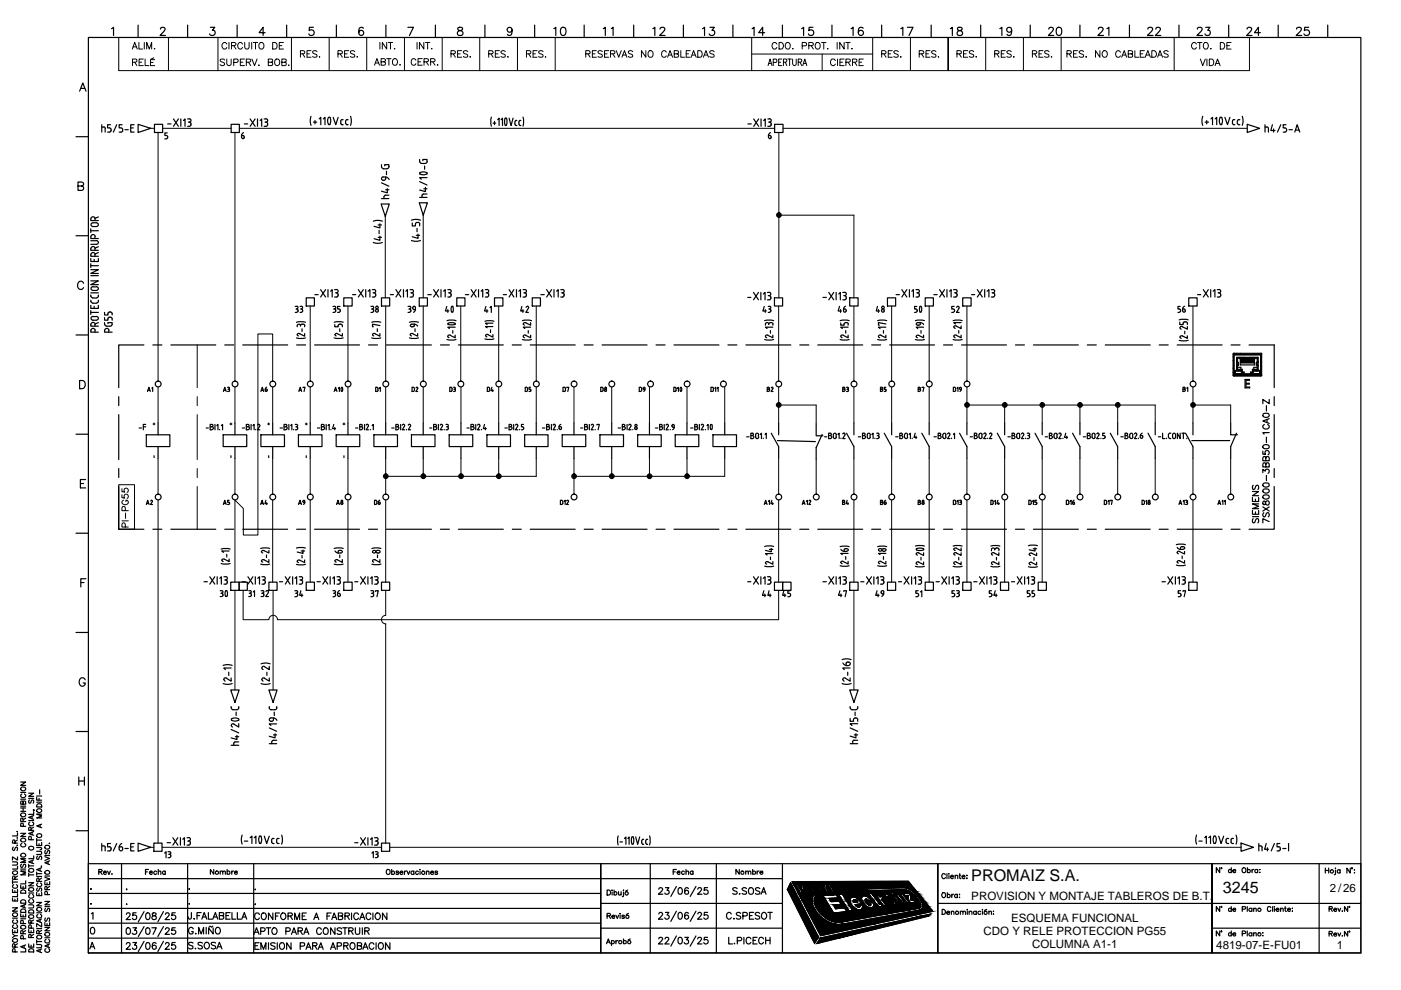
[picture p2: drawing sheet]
<svg xmlns="http://www.w3.org/2000/svg" width="297mm" height="210mm" viewBox="0 0 297 210" stroke-linecap="round" stroke-linejoin="round" font-family="sans-serif">
<defs><g id="words">
<g font-size="3.4">
<text x="205.9" y="186.9">PROMAIZ S.A.</text>
<text x="259.3" y="189.4">3245</text>
</g>
<g font-size="2.4">
<text x="205.9" y="190.7">PROVISION Y MONTAJE TABLEROS DE B.T.</text>
<text x="282" y="189">2/26</text>
<text x="214.4" y="195.5">ESQUEMA FUNCIONAL</text>
<text x="208.5" y="198.3">CDO Y RELE PROTECCION PG55</text>
<text x="218.8" y="201.1">COLUMNA A1-1</text>
<text x="257.9" y="201.2">4819-07-E-FU01</text>
<text x="283.4" y="201.2">1</text>
</g>
</g></defs>
<g fill="none" stroke="#000" stroke-width=".25">
<path d="M16.9 19.3l.7-1.7 .6 1.7M17.1 18.7h.9M18.7 7.9h269.8v194.1h-269.8h269.8v-18.9h-269.8v18.9zM23.7 6.1l.4-.3v1.7M29.3 5.3v2.6M34 6.2a.51 .51 0 0 1 .5-.4 .51 .51 0 0 1 .5 .3l-.3 .6-.8 .8h1.2M39.8 5.3v2.6M44.6 5.8h.9l-.5 .6a.59 .59 0 0 1 .5 1 .59 .59 0 0 1-1.1-.2M50.3 5.3v2.6M56.2 6.9h-1.3l.9-1.1v1.7M60.8 5.3v2.6M66.4 5.8h-.8v.7a.61 .61 0 0 1 .9 0 .61 .61 0 0 1-.1 .9 .61 .61 0 0 1-.9-.2"/>
<path d="M71.3 5.3v2.6M77 6l-.1-.1a.56 .56 0 0 0-.8 .2 1.04 1.04 0 0 0 .5 1.4 .54 .54 0 0 0 .5-.5 .54 .54 0 0 0-.5-.6 .54 .54 0 0 0-.5 .5M81.8 5.3v2.6M86.5 5.8h1.2l-.9 1.7M92.3 5.3v2.6M97.1 5.9a.33 .33 0 0 0 .2 .5 .64 .64 0 0 1 .7 .3 .64 .64 0 0 1 0 .7l-.6 .1a.51 .51 0 0 1-.5-.5 .51 .51 0 0 1 .6-.5l.3-.1a.33 .33 0 0 0 .2-.5zM102.8 5.3v2.6M108.6 6.3a.53 .53 0 0 1-.8 .5 .53 .53 0 0 1-.2-.9 .53 .53 0 0 1 .9 .1 1.23 1.23 0 0 1-.4 1.5l-.4-.1-.1-.1M113.4 5.3v2.6M117.4 6.1l.4-.3v1.7M119.1 5.9a.6 .6 0 0 1 .8 .2 .9 .9 0 0 1-.6 1.4 1.1 1.1 0 0 1-.2-1.6zM123.9 5.3v2.6"/>
<path d="M127.9 6.1l.4-.3v1.7M129.6 6.1l.4-.3v1.7M134.4 5.3v2.6M138.4 6.1l.4-.3v1.7M139.9 6.2l.4-.4 .6 .1a.55 .55 0 0 1-.2 .8l-.8 .8h1.1M144.9 5.3v2.6M149 6.1l.4-.3v1.7M150.5 5.8h1l-.6 .6a.59 .59 0 0 1 .5 1 .59 .59 0 0 1-1-.2M155.4 5.3v2.6M159.5 6.1l.4-.3v1.7M162.1 6.9h-1.2l.8-1.1v1.7M165.9 5.3v2.6"/>
<path d="M170 6.1l.4-.3v1.7M172.4 5.8h-.8l-.1 .7a.61 .61 0 0 1 .9 0 .61 .61 0 0 1-.1 .9 .61 .61 0 0 1-.9-.2M176.4 5.3v2.6M180.5 6.1l.4-.3v1.7M183 6l-.1-.1a.6 .6 0 0 0-.8 .2 1.04 1.04 0 0 0 .4 1.4 .55 .55 0 0 0 .6-.5 .55 .55 0 0 0-.5-.6 .55 .55 0 0 0-.6 .5M186.9 5.3v2.6M191 6.1l.4-.3v1.7M192.4 5.8h1.2l-.9 1.7M197.4 5.3v2.6M201.5 6.1l.4-.3v1.7M203.1 5.9v.4l.1 .1a.64 .64 0 0 1 .7 .3 .64 .64 0 0 1 0 .7l-.6 .1a.51 .51 0 0 1-.4-.5 .51 .51 0 0 1 .5-.5l.3-.1a.33 .33 0 0 0 .2-.5zM207.9 5.3v2.6"/>
<path d="M212 6.1l.4-.3v1.7M214.5 6.3a.53 .53 0 0 1-.7 .5 .53 .53 0 0 1-.2-.9 .53 .53 0 0 1 .8 .1l.1 .3a.85 .85 0 0 1-.6 1.2l-.4-.2M218.4 5.3v2.6M222.4 6.2a.51 .51 0 0 1 .4-.4 .51 .51 0 0 1 .5 .3l-.2 .6-.8 .8h1.1M224.2 5.9a.6 .6 0 0 1 .8 .2 .9 .9 0 0 1-.6 1.4 1.1 1.1 0 0 1-.2-1.6zM229 5.3v2.6M232.9 6.2l.3-.4 .6 .1a.55 .55 0 0 1-.2 .8l-.8 .8h1.2M234.7 6.1l.4-.3v1.7M239.5 5.3v2.6M243.4 6.2l.3-.4 .6 .1a.55 .55 0 0 1-.2 .8l-.8 .8h1.2M245.1 6.2l.2-.4 .6 .1a.55 .55 0 0 1-.1 .8l-.8 .8h1.1M250 5.3v2.6"/>
<path d="M253.9 6.2l.3-.4 .6 .1a.55 .55 0 0 1-.2 .8l-.8 .8h1.2M255.6 5.8h.9l-.4 .6a.58 .58 0 0 1 .4 1 .58 .58 0 0 1-1-.2M260.5 5.3v2.6M264.4 6.2a.51 .51 0 0 1 .5-.4 .51 .51 0 0 1 .5 .3l-.3 .6-.8 .8h1.2M267.2 6.9h-1.2l.8-1.1v1.7M271 5.3v2.6M274.9 6.2l.3-.4 .6 .1a.55 .55 0 0 1-.1 .8l-.9 .8h1.2M277.5 5.8h-.9l-.1 .7a.63 .63 0 0 1 1 0 .63 .63 0 0 1-.1 .9 .63 .63 0 0 1-.9-.2M281.5 5.3v2.6M16.1 29h2.6M16.5 39.4h1.1l.1-.3-.1-.3-.3-.2h-.8v1.8h.8a.47 .47 0 0 0 .4-.5 .47 .47 0 0 0-.4-.5M21.6 27l.4-.1 .3 .2v.9"/>
<path d="M21.6 26.4v1.6M22.8 28h.4M23.2 27.1l.4 .4M23.4 26.4h-.6v.7h.4M23.5 27.5v.2M23.6 27.7l-.4 .3M24.8 26.4l-.8 1.6M25.9 26.4h-.6v.7l.5 .1 .2 .3M26 27.5v.2M26 27.7l-.2 .3h-.5M26.5 27.5h.7M27.7 27.1h.6"/>
<path d="M28.4 26.4h-.7v1.6h.7M29.3 26.4l2.6 .8-2.6 .9zM32.8 26.4h1.7v1.7h-1.7zM35 29.4h.2M35.5 28.2h-.5v.5l.4 .1 .1 .2M35.5 29v.3l-.2 .1M35.5 26.3h.8M36.8 25.2l1 1.6M37.8 25.2l-1 1.6M38.3 25.2v1.6M38.9 25.6l.3-.4v1.6M39.8 25.2h.3"/>
<path d="M39.9 25.9h.2M40.1 25.2a.36 .36 0 0 1 .4 .3 .36 .36 0 0 1-.4 .4M40.1 25.9l.4 .4M40.5 26.3v.1M40.5 26.4l-.2 .3-.5 .1M49 26.4h1.7v1.7h-1.7zM51.2 28.7h.4l.2 .3M51.2 28.7v.5M51.6 28.1l-.4 .6M51.8 29v.3l-.3 .1-.2-.3M51.8 26.3h.7M53 25.2l1.1 1.6"/>
<path d="M54.1 25.2l-1.1 1.6M54.6 25.2v1.6M55.1 25.6l.4-.4v1.6M56 25.2h.4M56.2 25.9h.2M56.4 25.2a.36 .36 0 0 1 .4 .3 .36 .36 0 0 1-.4 .4M56.4 25.9l.4 .4M56.7 26.3v.1M56.8 26.4l-.2 .3-.6 .1M65.9 24.7l-.1 .7 .1 1.2M66.4 25.9h.8M66.8 25.6v.7"/>
<path d="M67.7 25.2l.3-.3v1.5M68.6 25.2l.3-.3v1.5M69.6 26.3h.4M70 24.9a1.46 1.46 0 0 1 0 1.4M70 24.9h-.4a1.46 1.46 0 0 0 0 1.4M70.6 24.9l.6 1.5 .5-1.5M72.2 25.7l.1 .6 .5 .1M72.5 25.4h.3M72.6 25.3l-.4 .4M73.3 25.7v.4M73.3 26.1l.2 .3h.3M73.6 25.4h.2"/>
<path d="M73.6 25.3l-.3 .4M74.3 24.7l.2 .7-.2 1.2M80.9 35.3l.4 .5 1-.1 .2-.4M80.9 38.8l1.6 .7M80.9 34.9v.4M81.2 37.5a1.03 1.03 0 0 1 1.3 .6M81.2 38.3h.2M81.2 37.5a.36 .36 0 0 0-.3 .4 .36 .36 0 0 0 .3 .3M81.6 35.2v-.3h.9v.4M81.8 37.5v.4M81.8 37.9l-.4 .3M81.9 36.3v.7"/>
<path d="M82.1 40v.9l-1.2-.4M89 34.2l.2 .4 .9 .1M89 38.5l1.5 .7M89 33.8v.4M89.1 36.9a1.46 1.46 0 0 0 1.3 0M89.1 36.6a1.46 1.46 0 0 1 1.3 0M89.1 36.6v.3M89.6 34.1v-.3h.9v.4M90 35.2v.7M90.2 39.7v.9l-1.2-.3M90.5 36.6v.3M90.5 37.7h-1.5l.3 .3"/>
<path d="M90.6 34.2l-.2 .4-.3 .1M104.2 24.8l-.2 .8 .2 1.1M104.5 26.1h.6M104.8 25.7v.7M105.5 25.4l.3-.4v1.6M106.2 25.4l.3-.4v1.6M107.1 25.1l-.1 .7 .1 .7M107.4 25.1l.1 1-.2 .5-.2-.1M107.4 25.1h-.3M107.9 25l.5 1.6 .4-1.6M109.2 25.9v.4M109.2 26.3l.2 .3"/>
<path d="M109.4 26.6h.2M109.4 25.6h.2M109.4 25.5l-.2 .3M110 25.9v.4M110.1 26.3l.2 .3M110.3 26.6h.1M110.3 25.6h.1M110.3 25.5l-.2 .3M110.9 24.8l.1 .8-.1 1.1M158.6 26.3h.7M159.8 25.2l1.1 1.6M160.9 25.2l-1.1 1.6"/>
<path d="M161.4 25.2v1.6M161.9 25.6l.3-.4v1.6M162.8 25.2h.3M162.9 28.7h.4l.2 .3M162.9 28.7v.5M163 25.9h.1M163 29.1l.2 .3 .3-.3M163.2 25.2a.36 .36 0 0 1 .3 .3 .36 .36 0 0 1-.3 .4M163.2 25.9l.3 .4M163.4 28.1l-.5 .6M163.5 26.3v.1M163.5 29v.2"/>
<path d="M163.5 26.4l-.2 .3-.5 .1M164.2 26.4h1.8v1.7h-1.8zM255 24.7l-.2 .7 .2 1.2M255.5 25.9h.7M255.8 25.6v.7M256.7 25.2l.4-.3v1.5M257.6 25.2l.4-.3v1.5M258.7 26.3h.4M258.7 24.9a1.46 1.46 0 0 0 0 1.4M259 24.9a1.46 1.46 0 0 1 0 1.4M259.1 24.9h-.4M259.7 24.9l.6 1.5 .5-1.5"/>
<path d="M261.3 25.7l.1 .6 .4 .1M261.6 25.4h.2M261.6 25.3l-.3 .4M262.3 25.7v.4M262.4 26.1l.3 .3M262.7 26.4h.2M262.7 25.4h.2M262.7 25.3l-.3 .4M263.4 24.7l.1 .7-.1 1.2M264.4 26.4l2.7 .8-2.7 .9zM268.2 27h.4M268.2 26.4v1.6"/>
<path d="M268.6 26.9l.3 .2v.9M269.8 26.4l-.4 1.3h.9M270 27.3v.7M271.6 26.4l-.8 1.6M272.1 28h.3M272.4 27.1l.4 .4M272.7 26.4h-.6v.7h.3M272.8 27.5l-.1 .3-.3 .2M273.3 27.5h.7M274.5 28l.5-1.6 .6 1.6M274.7 27.6h.7M16.1 50h2.6"/>
<path d="M19.2 59.5h1.7l-1.7 .9h1.7M19.2 57.2h1.7l-1.7 .8h1.7M19.2 54.8v.6h1.7v-.6M19.2 54v.3h1.7M19.2 52.7v.4h1.7M19.2 50.2v.4h1.7M19.2 46.4v.4h1.7M19.2 48.5v.8M19.2 55.9v.8M19.2 58.4h1.7M19.2 56.3h1.7M19.2 51h1.2"/>
<path d="M19.2 48.9h1.7M19.3 53.9a.45 .45 0 0 1 .4-.4 .45 .45 0 0 1 .5 .4M19.3 52.7a.45 .45 0 0 1 .4-.4 .45 .45 0 0 1 .5 .4M19.3 50.1a.45 .45 0 0 1 .4-.4 .45 .45 0 0 1 .5 .4M19.3 46.4a.45 .45 0 0 1 .4-.4 .45 .45 0 0 1 .5 .4M19.4 47.4a1.17 1.17 0 0 1 1.4 0v.4a1.2 1.2 0 0 1-1.4 0zM20 55v.4M20.1 46.4v.4M20.1 50.2v.4M20.1 52.7v.4M20.1 54v.3M20.4 51a.4 .4 0 0 1 .5 .4 .4 .4 0 0 1-.5 .4h-1.2"/>
<path d="M20.9 53.5l-.8 .4M20.9 52.3l-.8 .3M20.9 46l-.8 .3M79.1 51.4l1.2 .2 .8-.2M79.1 46.9l1.2-.2 .8 .2M80.2 50.3h.7M80.2 47.7h.7M80.4 48.8v.8M80.5 50.1v.9l-1.2-.4M80.5 47.4v.9l-1.2-.3M80.8 43.3h1.7l-.8 2.6zM80.9 42.1h1.6"/>
<path d="M81.8 40.2h.7M82.5 41.4h-.9l-.2 .7M87.2 51l1.2 .2 .7-.2M87.2 46.7l1.2-.2 .7 .2M87.4 47.3v.6h.7v-.4M88.3 49.9h.7M88.4 48.4v.7M88.4 47.2h.2M88.4 47.1l-.3 .4M88.6 49.6v.9l-1.2-.3M88.7 47.1l.3 .4M88.9 43h1.7l-.9 2.6z"/>
<path d="M89 41.9h1.5M89 47.5v.4M89.9 40h.6M90.5 41.1l-.9 .1-.1 .7M16.1 71h2.6M17.7 60.1a.65 .65 0 0 0-.7-.5 .65 .65 0 0 0-.5 .7v.4a.66 .66 0 0 0 .5 .7 .66 .66 0 0 0 .7-.4M19.2 70v.4h1.7M19.2 68.8v.4h1.7M19.2 64.8v.6h1.7v-.6M19.2 66.2h1.7M19.2 62.6v.2M19.2 63.7v.2"/>
<path d="M19.2 65.9v.8M19.2 62.1h1.7M19.3 70a.45 .45 0 0 1 .4-.4 .45 .45 0 0 1 .5 .4M19.3 68.8a.45 .45 0 0 1 .4-.4 .45 .45 0 0 1 .5 .4M19.3 63.9l.4 .3M19.3 62.8l.4 .3M19.4 67.3a1.17 1.17 0 0 1 1.4 0v.4a1.2 1.2 0 0 1-1.4 0zM19.4 61a1.17 1.17 0 0 1 1.4 0v.4a1.2 1.2 0 0 1-1.4 0zM19.7 64.3h.7M19.7 63.2h.7M20 64.9v.5M20.1 68.8v.4"/>
<path d="M20.1 70v.4M20.9 62.6a.44 .44 0 0 1-.4 .5M20.9 68.4l-.8 .3M20.9 63.7v.2M20.9 63.9l-.4 .3M22.2 70v.4h1.6M22.2 68.4v.4M22.2 70a.45 .45 0 0 1 .5-.4 .45 .45 0 0 1 .4 .4M22.2 68.8l.1 .2a1.21 1.21 0 0 0 1.3 .1l.2-.3M22.9 68.6v-.2h.9v.4M23.1 70v.4M23.2 67.3h.2"/>
<path d="M23.2 66.2h.2M23.2 67.3l-.3 .1v.5h-.7v-.6M23.2 66.2l-.3 .1v.5h-.7v-.6M23.4 67.3l.3 .1 .1 .5M23.4 66.2l.3 .1 .1 .5M30.5 73.1h-5.3v9.1M32.4 73.1h1.9M36.2 73.1h9.5M47.7 73.1h1.9M51.5 73.1h9.5M62.6 66.2h.3M62.6 65h.3"/>
<path d="M62.8 65.5l.3 .1 .1 .2M62.8 71.6l1.2 .2 .8-.2M62.8 68.3l.8-.1 1.2 .1M62.9 73.1h1.9M62.9 64.9l.3 .3-.3 .3M63.2 65.8v.3l-.3 .1M63.6 70.7l-.5 .1v.3l.2 .1M63.6 66.2h.3M63.6 65h.3M63.7 69l-.1-.2h-.4l-.2 .5M63.7 65.5l.3 .1 .2 .2M63.9 64.9l.3 .3-.3 .3"/>
<path d="M64 69.7v.6M64 68.7h.2M64.1 68.7l-.4 .2v.3M64.2 65.8l-.1 .3-.2 .1M64.3 68.7l.3 .2v.4M64.6 70.7v.6l-1.1-.5M64.9 63.1h1.8v1.8h-1.8zM66.7 73.1h9.5M66.7 62.5h.8M68 61.4l1 1.6M69 61.4l-1 1.6M69.5 61.4v1.6"/>
<path d="M70.1 61.8l.3-.4v1.6M70.6 66.2h.3M70.6 65h.3M70.7 65.5l.4 .1 .1 .2M70.8 71.6l1.2 .2 .8-.2M70.8 68.3l.8-.1 1.2 .1M70.9 64.9l.3 .3-.3 .3M70.9 61.4h.4M70.9 63h.4M71.1 62.1h.2M71.1 65.8v.1M71.2 65.9l-.3 .3"/>
<path d="M71.3 61.4a.36 .36 0 0 1 .4 .3 .36 .36 0 0 1-.4 .4l.4 .3M71.6 66.2h.3M71.6 70.7l-.5 .1v.3l.2 .1M71.7 62.5v.1M71.7 62.6l-.4 .4M72 69.7v.6M72.1 65h-.5v.5l.4 .1 .2 .2M72.1 65.8v.3l-.2 .1M72.2 68.7l-.5 .2v.4h-.7v-.5M72.2 68.7l.3 .2 .1 .4M72.6 70.7v.6l-1.1-.5M72.9 63.1h1.8v1.8h-1.8z"/>
<path d="M74.7 62.5h.7M76 61.4l1 1.6M77 61.4l-1 1.6M77.5 61.4v1.6M78 61.8l.4-.4v1.6M78.1 73.1h1.9M78.6 66.2h.3M78.6 65h.3M78.8 65.5h.1M78.8 71.6l1.2 .2 .7-.2M78.8 68.3l.8-.1 1.1 .1M78.9 61.4h.4"/>
<path d="M79 64.9l.2 .3-.2 .3M79 65.5l.2 .3M79.1 62.1h.2M79.2 65.8v.1M79.2 65.9l-.2 .3M79.3 61.4a.36 .36 0 0 1 .4 .3 .36 .36 0 0 1-.4 .4M79.3 62.1l.4 .3M79.5 70.7l-.5 .1 .1 .3 .1 .1M79.6 65.8v.1M79.7 62.5v.1M79.7 62.6l-.2 .3-.6 .1M80 69.7v.6"/>
<path d="M80.2 65.8v.3l-.3 .1-.2-.3M80.2 65.8l-.3-.3-.2 .3M80.5 70.7v.6l-1-.5M80.5 69l-1.5-.3v.6h.1M80.9 63.1h1.7v1.8h-1.7zM81.9 73.1h9.6M82.7 62.5h.7M83.9 61.4l1.1 1.6M85 61.4l-1.1 1.6M85.5 61.4v1.6M86 61.8l.4-.4v1.6M86.5 66.2h.3"/>
<path d="M86.5 65h.3M86.7 65.5l.3 .1 .1 .2M86.8 71.6l1.2 .2 .7-.2M86.8 68.3l.8-.1 1.1 .1M86.8 64.9l.3 .3-.3 .3M86.9 61.4h.4M87.1 65.8v.3l-.3 .1M87.1 62.1h.2M87.3 61.4a.36 .36 0 0 1 .4 .3 .36 .36 0 0 1-.4 .4M87.3 62.1l.4 .3M87.3 68.7h.5M87.3 68.7l-.3 .3 .3 .3"/>
<path d="M87.5 65.4l.3 .2M87.5 65.4l.1-.3 .3-.1 .2 .6M87.5 70.7l-.5 .1 .1 .3 .1 .1M87.6 62.5v.1M87.7 62.6l-.2 .3-.6 .1M87.8 65.6h.3M87.8 69v-.3l.3 .1 .4 .3M87.9 69l-.2 .2-.4 .1M88 69.7v.6M88.1 65.6l-.4 .6M88.5 70.7v.6l-1-.5M88.9 63.1h1.7v1.8h-1.7z"/>
<path d="M90.7 62.5h.7M91.9 61.4l1.1 1.6M93 61.4l-1.1 1.6M93.4 73.1h1.9M93.5 61.4v1.6M94.1 61.8l.3-.4v1.6M94.7 65l-.3 .9h.8M94.8 72l1.1 .1 .8-.1M94.8 68l1.1-.1 .8 .1M94.9 61.4h.4M94.9 65.6v.6M94.9 71.3l.3 .3"/>
<path d="M95 68.8l.7 .1 .7-.1M95.1 62.1h.2M95.3 61.4a.36 .36 0 0 1 .4 .3 .36 .36 0 0 1-.4 .4M95.3 62.1l.4 .3M95.5 71.1h-.4l-.2 .2M95.6 62.5v.1M95.7 62.6l-.2 .3-.6 .1M95.7 66.1h.3M95.8 65l-.2 .6 .2 .5M96 65l.1 .6-.1 .5M96 70.1v.5M96 65h-.3"/>
<path d="M96.4 68.5l-1-.1-.4 .2v.2M96.5 68.5v.3M96.5 71.1v.5l-1.1-.5M96.5 69.4h-1.6l.4 .3M96.8 63.1h1.8v1.8h-1.8zM97.2 73.1h9.5M98.7 62.5h.7M99.9 61.4l1.1 1.6M101 61.4l-1.1 1.6M101.5 61.4v1.6M102 61.8l.3-.4v1.6M102.8 71.9l1.2 .1 .7-.1"/>
<path d="M102.8 68.1l1.2-.1 .7 .1M102.9 61.4h.3M103 71.2l.2 .2M103 65l-.3 .9h.7M103.1 62.1h.1M103.2 65.6v.6M103.3 61.4a.36 .36 0 0 1 .3 .3 .36 .36 0 0 1-.3 .4M103.3 62.1l.3 .3M103.5 70.9h-.4l-.2 .3M103.6 62.5v.1M103.6 62.6l-.2 .3-.5 .1M103.9 65.2l.3-.2v1.2"/>
<path d="M104 69.9v.6M104.5 70.9v.6l-1-.5M104.5 69.2h-1.6l.4 .3M104.5 68.5h-1.6l.4 .3M104.8 63.1h1.8v1.8h-1.8zM106.7 62.5h.7M107.9 61.4l1.1 1.6M108.6 73.1h1.9M109 61.4l-1.1 1.6M109.5 61.4v1.6M110 61.8l.3-.4v1.6M110.6 65l-.2 .9h.7"/>
<path d="M110.8 72l1.1 .1 .8-.1M110.8 68l1.1-.1 .8 .1M110.9 65.6v.6M110.9 61.4h.3M110.9 71.3l.3 .3M111.1 62.1h.1M111.3 61.4a.36 .36 0 0 1 .3 .3 .36 .36 0 0 1-.3 .4M111.3 62.1l.3 .3M111.6 62.5v.1M111.6 62.6l-.2 .3-.5 .1M111.8 64.9l.2 .2v.2M111.8 65l-.3 .2"/>
<path d="M112 65.4l-.5 .8h.5M112 70.1v.5M112.4 73.1h9.5M112.5 71.1v.5l-1.2-.6-.4 .3M112.5 69.4h-1.6l.4 .3M112.5 68.4v.5l-1.2-.5-.4 .3 .3 .2M112.8 63.1h1.8v1.8h-1.8zM114.7 62.5h.7M115.9 61.4l1.1 1.6M117 61.4l-1.1 1.6M117.5 61.4v1.6M118 61.8l.3-.4v1.6"/>
<path d="M118.9 61.4h.3M119.1 62.1h.1M119.3 61.4a.36 .36 0 0 1 .3 .3 .36 .36 0 0 1-.3 .4M119.3 62.1l.3 .3M119.6 62.5v.1M119.6 62.6l-.2 .3-.5 .1M123.9 73.1h1.9M127.7 73.1h9.5M139.1 73.1h1.9M142.9 73.1h9.5M154.3 73.1h1.9M158.1 73.1h9.6"/>
<path d="M158.5 63.1h.7M159.8 62l1 1.6M160.8 62l-1 1.6M161.3 62v1.6M161.8 62.3l.4-.3v1.6M162 65l-.3 .9h.8M162.1 72l1.2 .1 .7-.1M162.1 68l1.2-.1 .7 .1M162.2 65.6v.6M162.3 71.3l.3 .3M162.7 62h.4M162.7 63.6h.4"/>
<path d="M162.8 71.1h-.3l-.2 .2M162.9 66.2h.2M162.9 65h.2M162.9 62.7h.2M163 68.7v.1M163 68.7l.4-.3h.3l.2 .3M163 65.5l.3 .1 .1 .2M163 68.7l-.2-.3h-.3l-.2 .5M163.1 62a.36 .36 0 0 1 .3 .3 .36 .36 0 0 1-.3 .4l.3 .3M163.2 64.9l.2 .3-.2 .3M163.4 70.1v.5M163.4 63.1v.3l-.3 .2"/>
<path d="M163.4 65.8v.3l-.2 .1M163.9 71.1v.5l-1.1-.5M163.9 69.4h-1.6l.3 .3M163.9 68.7v.2M164.2 63.1h1.7v1.8h-1.7zM169.6 73.1h1.9M173.4 73.1h9.5M174.5 63.1h.7M175.7 62l1.1 1.6M176.8 62l-1.1 1.6M177.3 62v1.6M177.8 62.3l.4-.3v1.6"/>
<path d="M178 65l-.3 .9h.7M178.1 72l1.2 .1 .7-.1M178.1 68l1.2-.1 .7 .1M178.2 65.6v.6M178.3 68.5v.4h.7a.47 .47 0 0 1 .3-.5 .47 .47 0 0 1 .6 .3M178.3 71.3l.3 .3M178.7 62h.4M178.7 63.6h.4M178.8 65.5l.2 .7h.3l.1-.4M178.8 65.5h.3M178.9 62.7h.2M179.1 62a.36 .36 0 0 1 .3 .3 .36 .36 0 0 1-.3 .4l.3 .3"/>
<path d="M179.1 65.5l.3 .3M179.3 64.9l-.5 .6M179.3 70.1v.5M179.4 63.1v.1M179.4 63.2l-.3 .4M179.8 71.1v.5l-1.2-.6-.3 .3M179.8 69.4h-1.5l.3 .3M179.8 68.7v.2M180.2 63.1h1.7v1.8h-1.7zM184.8 73.1h1.9M186 65l-.2 .9h.7M186.1 72l1.1 .1 .8-.1"/>
<path d="M186.1 68l1.1-.1 .8 .1M186.3 65.6v.6M186.3 71.3l.2 .3M186.8 71.1h-.4l-.1 .2M186.9 65.8v.1M186.9 65.9l.3 .3 .3-.3M187.3 70.1v.5M187.4 65.8v.1M187.5 65.8l-.3-.3-.3 .3M187.8 71.1v.5l-1-.5M187.8 69.4h-1.5l.3 .3M187.8 68.7l-1.5-.3v.5h.1"/>
<path d="M188.2 63.1h1.7v1.8h-1.7zM188.6 73.1h9.5M190 62.5h.7M191.2 61.4l1.1 1.6M192.3 61.4l-1.1 1.6M192.8 61.4v1.6M193.3 61.8l.4-.4v1.6M193.9 66.2h.3M194.1 72l1.1 .1 .8-.1M194.1 68l1.1-.1 .8 .1M194.2 65.5l.3 .3M194.2 61.4h.3"/>
<path d="M194.2 63h.3M194.4 65h-.5v.5h.3M194.4 62.1h.1M194.5 65.8l-.1 .3-.2 .1M194.6 61.4a.36 .36 0 0 1 .3 .3 .36 .36 0 0 1-.3 .4l.3 .3M194.6 68.4a1.08 1.08 0 0 1 1.2 .4M194.6 68.9h.2M194.6 68.4l-.3 .3 .3 .2M194.8 71.1l-.5 .1v.3l.2 .1M194.9 62.5v.1M194.9 62.6l-.3 .4M195 66.1h.3"/>
<path d="M195.1 65l-.2 .6 .2 .5M195.1 68.4v.3M195.1 68.7l-.3 .2M195.3 70.1v.5M195.3 65l.1 .6-.1 .5M195.3 65h-.3M195.8 71.1v.5l-1-.5M195.8 69.4h-1.5l.3 .3M196.2 63.1h1.7v1.8h-1.7zM198 62.5h.7M199.2 61.4l1.1 1.6M200.1 73.1h1.9"/>
<path d="M200.3 61.4l-1.1 1.6M200.8 61.4v1.6M201.3 61.8l.4-.4v1.6M201.8 66.2h.3M202.1 72l1.1 .1 .8-.1M202.1 68l1.1-.1 .8 .1M202.2 61.4h.4M202.2 63h.4M202.3 71.3l.2 .3M202.3 69.3l.2 .3M202.3 65h-.5v.5l.4 .1 .2 .2M202.4 65.8l-.1 .3-.2 .1"/>
<path d="M202.4 62.1h.2M202.6 61.4a.36 .36 0 0 1 .3 .3 .36 .36 0 0 1-.3 .4l.3 .3M202.8 69.1h-.4l-.2 .3M202.9 62.5v.1M202.9 62.6l-.3 .4M203.1 64.9l.2 .2v.2M203.1 65l-.3 .2M203.3 70.1v.5M203.3 65.4l-.5 .8h.6M203.8 71.1v.5l-1.2-.6-.4 .3M203.8 69.1v.6l-1-.5M203.8 68.4h-1.6l.4 .3"/>
<path d="M203.9 73.1h9.5M204.1 63.1h1.8v1.8h-1.8zM206 62.5h.7M207.2 61.4l1.1 1.6M208.3 61.4l-1.1 1.6M208.8 61.4v1.6M209.3 61.8l.4-.4v1.6M210.2 61.4h.3M210.3 62.1h.2M210.5 61.4a.36 .36 0 0 1 .4 .3 .36 .36 0 0 1-.4 .4M210.5 62.1l.4 .3M210.9 62.6l-.2 .3-.5 .1"/>
<path d="M210.9 62.5v.1M215.3 73.1h1.9M219.1 73.1h9.5M230.5 73.1h1.9M234.3 73.1h9.6M245.8 73.1h1.9M249.6 73.1h9.5M249.8 66.2h.2M250 72.2l.8 .1 1.1-.1M250 67.8l1.2-.1 .7 .1M250.1 68.3v.5h.8v-.3M250.2 69.5l.2 .3"/>
<path d="M250.2 65h-.4v.5l.4 .1 .1 .2M250.3 65.8v.3l-.3 .1M250.7 65.5h.4l.2 .3M250.7 65.5v.4M250.7 71.2l-.5 .1v.3l.2 .1M250.7 69.2h-.3l-.2 .3M251.2 64.9l-.5 .6M251.2 70.2v.6M251.2 68.3h.2M251.2 68.2l-.3 .3M251.3 65.8v.3l-.3 .1-.2-.3M251.4 68.2l.3 .3"/>
<path d="M251.7 71.2v.5l-1-.5M251.7 69.2v.6l-1-.5M251.7 68.5v.3M252 63.1h1.8v1.8h-1.8zM253.9 62.5h.7M255.1 61.4l1.1 1.6M256.2 61.4l-1.1 1.6M256.7 61.4v1.6M257.2 61.8l.4-.4v1.6M258.1 61.4h.3M258.3 62.1h.1M258.5 61.4a.36 .36 0 0 1 .3 .3 .36 .36 0 0 1-.3 .4"/>
<path d="M258.5 62.1l.3 .3M258.8 62.5v.1M258.8 62.6l-.2 .3-.5 .1M261 73.1h1.9M261.4 75.1l.1 4.6h5.8M261.4 76.4l.2 .1M261.4 78.1h.2M261.4 78.9l.2 .1M261.6 75.3v4.2h5.6M261.6 75.6h-.2M261.6 79.5v-4.3h5.7v4.3M261.6 75.3h5.8"/>
<path d="M261.7 75.1l-.1 .1M261.7 79.5h5.5M261.8 78.6v.7v-.7M261.8 78.6h1.5v.7M261.9 78.6h.3M261.9 78.5v.1M262.2 74.9v.3M262.3 76.8v.7M262.4 76.7h-.2v.9h.2M262.4 78.3l-.2 .2h1.2M262.4 78.3h1v.8h.2M262.4 77.9h.7v.4"/>
<path d="M262.4 75.9v.9M262.4 77.5v.8M262.4 75.9h4.2M262.4 75.9v.2M262.5 78.6h.1M262.5 77.5v-.7v.7M262.5 77.5h-.3v1.1M262.7 75.9v.2M262.8 79.3h.1M262.9 79.3h.1M262.9 79.2v.1M263 76v1.4h3v-1.4"/>
<path d="M263 79.3h-.2M263 74.9l.1 .3M263 79.2v.1M263.1 75.9v1v-.9M263.1 78.6h.1M263.1 76.9h.2M263.2 78.6v.6h-1.3v-.6h1.3M263.3 79.3l-1.4 .1M263.3 79.3h-1.1h.1M263.3 75.9v1v-.9M263.4 78.9h.4M263.5 75.9v1h.2v-.9"/>
<path d="M263.6 79.4h3.4M263.6 79.1v.3M263.6 75.9v1M263.8 79.3l-.2 .1M263.8 78.9l-.2 .2M263.8 78.9v.4M263.8 79.3h1.4M263.8 75.8v1.1v-.9M263.8 75.8h-1.6l.2 .1M263.8 76.9h.2M264 75.9v1v-.9M264.2 76v.9h.2"/>
<path d="M264.2 75.9v1M264.4 75.9v1v-.9M264.6 75.9v1h.1M264.7 75.9v1v-.9M264.8 73.1h5.4v9.1M264.9 75.9v1h.2M265.1 75.8v1.1M265.1 76v.9M265.1 75.8h1.6M265.2 78.9v.4M265.2 78.9l.1 .2M265.2 79.3l.1 .1"/>
<path d="M265.2 78.9h.3M265.2 75.9v1v-.9M265.3 79.1v.4l-3.4-.1M265.4 75.9v1M265.5 76v.9h-.3M265.5 78.5h1.2M265.6 75.9v1v-.9M265.6 76.9h.2M265.7 78.6h1.4v.7h-1.4zM265.7 78.6h1.4M265.7 79.2h1.4M265.7 78.6h.1"/>
<path d="M265.8 78.6h.1M265.8 75.9v1v-.9M265.9 74.9l-.1 .3M265.9 79.2v.1M266.1 79.2v.1M266.1 79.3h-.2M266.1 75.9v.2M266.3 78.6h.2M266.4 76.8h.3v.8h-.1M266.4 77.5v-.7v.7M266.4 77.5h.3v1.1M266.5 75.9v.2"/>
<path d="M266.6 76.7l.1 .1v-1h-4.5v1h.3M266.6 77.9h-.8v.4M266.6 75.9v.9M266.6 77.5v.8M266.6 78.3h-1.1v.8h-.2M266.6 78.3l.1 .2M266.7 75.8v2.7M266.7 74.9v.3M266.7 75.8l-.1 .1M266.7 79.2v.1M266.7 78.6h.3M266.8 79.2l-.1 .1"/>
<path d="M267 78.5l.1 .1M267.1 79.3l-.1 .1M267.3 75.3h.1M267.3 75.1l.1 .1M267.3 74.9h-5.7l-.2 .2M267.3 74.9l.2 .2M267.4 76.8l.1 .1M267.4 77.7h.1M267.4 75.3v4.2h-.2M267.5 75.1v4.5l-.2 .1M16.1 92.1h2.6M16.9 80.7h.6a.92 .92 0 0 1 .6 .8 .92 .92 0 0 1-.6 .9h-.6z"/>
<path d="M25.2 84.1v1.9M25.2 87.9v9.5M25.2 99.3v1.9M29.5 90.7h.5M30.4 90.5h.5M30.9 90h-.5v1.1M31 92.2h5v2.5h-5zM31.3 83l.3-.9 .3 .9M31.4 82.7h.4M32.2 82.3l.2-.2v.9M32.5 89.9h.3M32.7 89.7v.4"/>
<path d="M32.7 96.6v.4M33.5 89.7v2.5M33.5 94.7v2.5M43.7 90.7h.5M44.6 90.5h.3M44.9 90h-.3v1.1h.3M44.9 90l.3 .2-.3 .3a.32 .32 0 0 1 .3 .3 .32 .32 0 0 1-.3 .3M45.6 90v1.1M46 90.2l.2-.2v1.1M46.6 91v.1M46.9 90.2l.3-.2v1.1M47.3 92.2h5v2.5h-5z"/>
<path d="M47.4 83l.3-.9 .2 .9M47.4 82.7h.5M48.2 82.1h.3M48.2 83h.3M48.3 82.5h.2M48.5 82.1l.2 .2-.2 .2 .2 .3M48.7 82.8l-.2 .2M48.8 89.9h.4M49 89.7v.4M49 96.6v.4M49.8 89.7v2.5M49.8 94.7v2.5"/>
<path d="M51.4 90.7h.4M52.2 90.5h.4M52.6 91.1a.32 .32 0 0 0 .3-.3 .32 .32 0 0 0-.3-.3l.1-.1v-.3l-.5-.1v1.1h.4M53.2 90v1.1M53.6 90.2l.3-.2v1.1M54.2 91v.1M54.9 90l.2 .1v.2M54.9 89.9l-.3 .2M55.1 90.4l-.5 .7h.5M55.3 92.2h5v2.5h-5zM55.3 83l.3-.9 .3 .9M55.4 82.7h.4"/>
<path d="M56.2 82.8l.2 .2 .2-.2M56.4 82.5h-.2v.3M56.5 82.5l.2 .2M56.5 82.1l-.3 .4M56.6 82.7v.1M56.8 89.9h.3M57 89.7v.4M57 96.6v.4M57.8 89.7v2.5M57.8 94.7v2.5M59.4 90.7h.5M60.2 90.5h.4"/>
<path d="M60.6 91.1a.32 .32 0 0 0 .3-.3 .32 .32 0 0 0-.3-.3l.2-.1v-.3l-.6-.1v1.1h.4M61.2 90v1.1M61.6 90.2l.3-.2v1.1M62.3 91v.1M62.6 90l.4 .1v.3l-.1 .1M62.6 91.1h.3M62.7 90.5l.4 .2-.2 .4M63.3 92.2h5v2.5h-5zM63.4 83l.3-.9 .3 .9M63.4 82.7h.5M64.2 82.2l.5-.1-.2 .9M64.8 89.9h.3"/>
<path d="M64.9 89.7v.4M64.9 96.6v.4M65.8 89.7v2.5M65.8 94.7v2.5M67.3 90.7h.5M68.1 90.5h.4M68.5 91.1a.32 .32 0 0 0 .3-.3 .32 .32 0 0 0-.3-.3l.2-.1v-.3l-.6-.1v1.1h.4M69.2 90v1.1M69.5 90.2l.3-.2v1.1M70.2 91v.1M70.8 90l-.3 .9h.6M70.9 83l.2-.9 .3 .9"/>
<path d="M70.9 82.7h.5M71 90.6v.5M71.3 92.2h5v2.5h-5zM71.7 82.3l.3-.2v.9M72.4 82.9l-.1-.5 .2-.3 .2 .3-.1 .5M72.4 82.9h.2M72.7 89.9h.4M72.9 89.7v.4M72.9 96.6v.4M73.8 89.7v2.5M73.8 94.7v2.5M75.4 90.7h.5"/>
<path d="M76.3 90.5h.3M76.6 91.1a.32 .32 0 0 0 .3-.3 .32 .32 0 0 0-.3-.3l.2-.1v-.3l-.5-.1v1.1h.3M77.3 90v1.1M77.9 90l.2 .1v.2M77.9 89.9l-.3 .2M78.1 90.4l-.5 .7h.5M78.5 91v.1M78.9 90.2l.2-.2v1.1M79.3 92.2h5v2.5h-5zM80.2 82.4l-.2-.2-.3-.1v.9l.4-.1v-.5M80.5 82.3l.1-.2v.9M81.8 89.7v2.5"/>
<path d="M81.8 94.7v2.5M83 90.7h.6M83.9 90.5h.3M84.3 91.1a.32 .32 0 0 0 .3-.3 .32 .32 0 0 0-.3-.3l.1-.1v-.3l-.5-.1v1.1h.3M84.9 90v1.1M85.6 90l.2 .1v.2M85.6 89.9l-.3 .2M85.8 90.4l-.5 .7h.5M86.2 91v.1M86.8 90l.2 .1v.2M86.8 89.9l-.2 .2M87 90.4l-.4 .7h.5"/>
<path d="M87.2 92.2h5v2.5h-5zM87.6 82.1h-.2v.9h.2M87.6 82.1l.3 .3M87.9 82.4l-.1 .5-.2 .1M88.2 82.3l.2-.2 .2 .2-.4 .7h.3M89.7 89.7v2.5M89.7 94.7v2.5M91.1 90.7h.5M91.9 90.5h.4M92.3 91.1a.32 .32 0 0 0 .3-.3 .32 .32 0 0 0-.3-.3l.2-.1v-.3l-.6-.1v1.1h.4M92.9 90v1.1M93.6 90l.2 .1v.2"/>
<path d="M93.6 89.9l-.3 .2M93.8 90.4l-.5 .7h.5M94.2 91v.1M94.6 90l.4 .1v.3l-.2 .1M94.6 91.1h.2M94.7 90.5l.4 .2-.3 .4M95.2 92.2h5v2.5h-5zM95.6 82.1h-.2v.9h.2M95.6 82.1l.3 .3M95.8 82.4v.3M95.9 82.7l-.3 .3M96.2 82.1l.3 .1-.1 .3 .1 .3"/>
<path d="M96.3 82.5h.1M96.5 82.8l-.3 .2M97.7 89.7v2.5M97.7 94.7v2.5M99 90.7h.5M99.9 90.5h.3M100.2 90h-.3v1.1h.3M100.2 90l.2 .2-.2 .3a.32 .32 0 0 1 .3 .3 .32 .32 0 0 1-.3 .3M100.9 90v1.1M101.5 90l.2 .1v.2M101.5 89.9l-.2 .2M101.7 90.4l-.5 .7h.5"/>
<path d="M102.1 91v.1M102.7 90l-.2 .9h.6M102.9 90.6v.5M103.2 92.2h5v2.5h-5zM103.5 82.1h-.2v.9h.2M103.6 82.1l.2 .3M103.8 82.4v.3M103.8 82.7l-.2 .3M104.3 82.1l-.2 .7h.5M104.5 82.6v.4M105.7 89.7v2.5M105.7 94.7v2.5"/>
<path d="M107 90.7h.6M107.9 90.5h.3M108.3 91.1a.32 .32 0 0 0 .3-.3 .32 .32 0 0 0-.3-.3l.1-.1v-.3l-.5-.1v1.1h.3M108.9 90v1.1M109.6 90l.2 .1v.2M109.6 89.9l-.3 .2M109.8 90.4l-.5 .7h.5M110.2 91v.1M110.6 91.1h.2M111 90h-.4v.5l.4 .1v.1l-.2 .4M111.2 92.2h5v2.5h-5zM111.8 82.4v.3"/>
<path d="M111.9 82.4l-.2-.2-.3-.1v.9h.3l.2-.3M112.2 83h.1M112.4 82.5l.2 .3M112.5 82.1h-.3v.4h.1M112.6 82.8l-.2 .2M113.7 89.7v2.5M113.7 94.7v2.5M115 90.7h.5M115.9 90.5h.3M116.2 91.1a.32 .32 0 0 0 .3-.3 .32 .32 0 0 0-.3-.3l.2-.1v-.3l-.5-.1v1.1h.3M116.9 90v1.1M117.5 90l.2 .1v.2"/>
<path d="M117.5 89.9l-.2 .2M117.7 90.4l-.4 .7h.5M118.1 91v.1M118.5 90.5h.4l.2 .2M118.5 90.5v.4M118.9 90l-.4 .5M119 90.7l-.2 .4-.2-.2M119.2 92.2h5v2.5h-5zM119.9 82.4l-.1-.2-.4-.1v.9l.5-.1v-.5M120.2 82.2l.4-.1-.2 .9M121.7 89.7v2.5M121.7 94.7v2.5"/>
<path d="M123.1 90.7h.5M123.9 90.5h.4M124.3 91.1a.32 .32 0 0 0 .3-.3 .32 .32 0 0 0-.3-.3l.2-.1v-.3l-.6-.1v1.1h.4M125 90v1.1M125.6 90l.2 .1v.2M125.6 89.9l-.3 .2M125.8 90.4l-.5 .7h.5M126.2 91v.1M126.6 90.1v-.1h.5l-.3 1.1M127.2 92.2h5v2.5h-5zM127.9 82.4l-.2-.2-.3-.1v.9l.4-.1 .1-.5M128.2 82.7v.1"/>
<path d="M128.2 82.8l.2 .2 .2-.2M128.6 82.7v.1M128.6 82.7l-.2-.2-.2 .2M129.7 89.7v2.5M129.7 94.7v2.5M131 90.7h.6M131.9 90.5h.3M132.3 91.1a.32 .32 0 0 0 .3-.3 .32 .32 0 0 0-.3-.3l.1-.1v-.3l-.5-.1v1.1h.3M133 90v1.1M133.6 90l.2 .1v.2M133.6 89.9l-.3 .2M133.8 90.4l-.5 .7h.5"/>
<path d="M134.2 91v.1M134.6 90.7v.2M134.6 90.7l.2-.2 .3 .4-.3 .2-.2-.2M135.2 92.2h5v2.5h-5zM136 82.4l-.1-.2-.4-.1v.9l.5-.1v-.5M136.3 82.3v.1M136.4 82.4l.2 .2M136.6 82.6h.1M136.7 82.3v.3M136.8 82.6l-.3 .4M136.8 82.3l-.2-.2-.2 .2M137.7 89.7v2.5"/>
<path d="M137.7 94.7v2.5M139 90.7h.5M139.9 90.5h.3M140.2 90h-.3v1.1h.3M140.2 90l.2 .2-.2 .3a.32 .32 0 0 1 .3 .3 .32 .32 0 0 1-.3 .3M140.8 90v1.1M141.5 90l.2 .1v.2M141.5 89.9l-.3 .2M141.7 90.4l-.5 .7h.5M142.1 91v.1M142.5 90.3l.2 .3M142.5 90.4v-.3h.4v.5"/>
<path d="M142.7 90.6h.2M143 90.6l-.4 .5M143.1 82.1h-.2v.9h.2M143.1 82.1l.3 .3M143.2 92.2h5v2.5h-5zM143.3 82.4v.3M143.4 82.7l-.3 .3M143.6 82.3l.2-.2v.9M144.3 82.9l-.1-.5 .2-.3 .1 .3v.5M144.3 82.9h.1M145.7 89.7v2.5M145.7 94.7v2.5"/>
<path d="M146.4 90.7h.5M147.3 90.5h.3M147.6 91.1a.32 .32 0 0 0 .3-.3 .32 .32 0 0 0-.3-.3l.2-.1v-.3l-.5-.1v1.1h.3M148.3 90v1.1M148.9 90l.2 .1v.2M148.9 89.9l-.2 .2M149.1 90.4l-.4 .7h.5M149.5 91v.1M149.9 90.2l.2-.2v1.1M150.7 90l-.1 .5 .2 .6 .2-.6-.1-.5M150.9 90h-.2M151.2 92.2h5v2.5h-5z"/>
<path d="M151.2 82.4v.3M151.3 82.4l-.2-.2-.4-.1v.9h.4l.2-.3M151.5 82.3l.3-.2v.9M152 82.3l.3-.2v.9M153.7 89.7v2.5M153.7 94.7v2.5M158.3 92.6h.5M159.2 92.4h.3M159.5 91.8h-.3v1.2h.3M159.5 91.8l.3 .3-.3 .3a.32 .32 0 0 1 .3 .3 .32 .32 0 0 1-.3 .3M160.2 92.7a.32 .32 0 0 0 .3 .3 .32 .32 0 0 0 .4-.3M160.8 92.2v.5"/>
<path d="M160.9 92.2a.32 .32 0 0 0-.4-.4 .32 .32 0 0 0-.3 .4v.5M161.2 92.1l.2-.3v1.2M161.8 92.9v.1M162.2 92.1l.3-.3v1.2M162.7 82.5h.2M162.9 83l.3-.3-.3-.2 .2-.2-.4-.2v.9h.2M163.5 91.8l1.6 2.9v2.5M163.5 82.3l.3-.2 .1 .3M163.9 82.4l-.4 .6h.4M164.8 93.4l8.1 .2M165.1 89.7v2.5M173 89.9v2.5h1.5"/>
<path d="M174.3 92.1l-1.3 2.8v2.5M174.8 92.6h.5M175.7 91.8l.5 .1v.3l-.2 .1 .3 .2a.32 .32 0 0 1-.3 .5h-.3zM175.7 92.4h.3M176.7 92.7v-.5a.32 .32 0 0 1 .3-.4 .32 .32 0 0 1 .3 .4v.5M176.7 92.7a.32 .32 0 0 0 .3 .3 .32 .32 0 0 0 .3-.3M177.7 92.1l.2-.3v1.2M178.3 92.9v.1M178.7 82.5h.2M178.9 91.8l.3 .3-.5 .9h.5M179 83l.2-.3-.2-.2 .1-.2-.4-.2v.9h.2M179 91.8l-.3 .2"/>
<path d="M179.5 82.1l.3 .1-.1 .3 .2 .2M179.5 91.8l1.5 2.9v2.5M179.6 82.5h.1M179.9 82.7v.1M179.9 82.8l-.4 .2M181 89.7v2.5M182 92.6h.5M182.9 91.8l.4 .1v.3l-.1 .1 .3 .2a.32 .32 0 0 1-.3 .5h-.3zM182.9 92.4h.3M183.9 92.7a.32 .32 0 0 0 .3 .3 .32 .32 0 0 0 .3-.3M184.5 92.2v.5M184.5 92.2a.32 .32 0 0 0-.3-.4 .32 .32 0 0 0-.3 .4v.5"/>
<path d="M184.9 92.1l.2-.3v1.2M185.5 92.9v.1M185.9 93h.2M185.9 91.8h.2M186 92.4h.1M186.1 91.8l.3 .3-.3 .2 .3 .4M186.4 92.7l-.3 .2M186.7 82.5h.2M187 83l.2-.3-.2-.2 .1-.2-.4-.2v.9h.2M187.5 83h.1M187.5 91.8l1.5 2.9v2.5M187.7 82.5l.2 .3"/>
<path d="M187.8 82.1h-.3v.4h.1M187.9 82.8l-.2 .2M189 89.7v2.5M189.9 92.6h.5M190.8 91.8l.5 .1v.3l-.2 .1 .3 .2a.32 .32 0 0 1-.3 .5h-.3zM190.8 92.4h.3M191.8 92.2v.5M191.8 92.2a.32 .32 0 0 1 .3-.4 .32 .32 0 0 1 .3 .4v.5M191.8 92.7a.32 .32 0 0 0 .3 .3 .32 .32 0 0 0 .3-.3M192.8 92.1l.2-.3v1.2M193.4 92.9v.1M194 91.8l-.2 .9h.6"/>
<path d="M194.2 92.5v.5M194.7 82.5h.2M195 83l.2-.3-.2-.2 .1-.2-.4-.2v.9h.2M195.4 91.8l1.6 2.9v2.5M195.5 82.2l.4-.1-.2 .9M197 89.7v2.5M198 92.6h.5M198.9 92.4h.3M199.2 91.8h-.3v1.2h.3M199.2 91.8l.3 .3-.3 .3a.32 .32 0 0 1 .3 .3 .32 .32 0 0 1-.3 .3M199.9 92.2v.5M199.9 92.7a.32 .32 0 0 0 .3 .3 .32 .32 0 0 0 .4-.3"/>
<path d="M200.5 92.2v.5M200.6 92.2a.32 .32 0 0 0-.4-.4 .32 .32 0 0 0-.3 .4M201.2 91.8l.2 .3-.5 .9h.5M201.2 91.8l-.3 .2M201.7 92.9v.1M202.1 92.1l.3-.3v1.2M202.3 82.1h-.2v.9h.2M202.4 82.1l.2 .3M202.6 82.4v.3M202.6 82.7l-.2 .3M202.9 82.3l.2-.2v.9M203.4 82.3v.1"/>
<path d="M203.4 82.3l.2-.2 .2 .2v.4l-.3 .3M203.4 82.4l.2 .2M203.4 91.8l1.6 2.9v2.5M203.6 82.6h.2M205 89.7v2.5M205.7 92.6h.5M206.6 91.8l.5 .1v.3l-.2 .1 .3 .2a.32 .32 0 0 1-.3 .5h-.3zM206.6 92.4h.3M207.5 92.7l.1-.5a.32 .32 0 0 1 .3-.4 .32 .32 0 0 1 .3 .4v.5M207.6 92.7a.32 .32 0 0 0 .3 .3 .32 .32 0 0 0 .3-.3M208.8 91.8l.3 .3-.5 .9h.5M208.8 91.8l-.2 .2"/>
<path d="M209.4 92.9v.1M210.1 91.8l.2 .3-.5 .9h.5M210.1 91.8l-.3 .2M211.4 91.8l1.6 2.9v2.5M213 89.7v2.5M213.7 92.6h.5M214.6 91.8l.5 .1v.3l-.2 .1 .3 .2a.32 .32 0 0 1-.3 .5h-.3zM214.6 92.4h.3M215.5 92.7l.1-.5a.32 .32 0 0 1 .3-.4 .32 .32 0 0 1 .3 .4v.5M215.6 92.7a.32 .32 0 0 0 .3 .3 .32 .32 0 0 0 .3-.3M216.8 91.8l.3 .3-.5 .9h.5M216.8 91.8l-.2 .2"/>
<path d="M217.5 92.9v.1M217.8 91.8l.4 .1v.3l-.1 .1M217.9 92.4h.1M218.1 92.4l.2 .3M218.3 92.7l-.1 .2-.4 .1M219.4 91.8l1.6 2.9v2.5M221 89.7v2.5M221.6 92.6h.5M222.5 92.4h.3M222.8 91.8h-.3v1.2h.3M222.8 91.8l.2 .3-.2 .3a.32 .32 0 0 1 .3 .3 .32 .32 0 0 1-.3 .3M223.5 92.2v.5"/>
<path d="M223.5 92.7a.32 .32 0 0 0 .3 .3 .32 .32 0 0 0 .3-.3M224.1 92.2v.5M224.1 92.2a.32 .32 0 0 0-.3-.4 .32 .32 0 0 0-.3 .4M224.8 91.8l.2 .3-.5 .9h.5M224.8 91.8l-.3 .2M225.4 92.9v.1M226 91.8l-.3 .9h.6M226.2 92.5v.5M227.4 91.8l1.6 2.9v2.5M229 89.7v2.5M229.7 92.6h.5M230.5 91.8l.6 .1v.3l-.2 .1 .3 .2a.32 .32 0 0 1-.3 .5h-.4z"/>
<path d="M230.5 92.4h.4M231.5 92.7v-.5a.32 .32 0 0 1 .4-.4 .32 .32 0 0 1 .3 .4l-.1 .5M231.5 92.7a.32 .32 0 0 0 .4 .3 .32 .32 0 0 0 .3-.3M232.8 91.8l.2 .3-.5 .9h.5M232.8 91.8l-.3 .2M233.4 92.9v.1M234.2 91.8h-.4v.6h.4l.1 .3M234.3 92.7l-.1 .2-.4 .1M235.4 91.8l1.6 2.9v2.5M237 89.7v2.5M237.6 92.6h.6M238.5 91.8l.5 .1v.3l-.1 .1 .2 .2a.32 .32 0 0 1-.2 .5h-.4z"/>
<path d="M238.5 92.4h.3M239.5 92.7l.1-.5a.32 .32 0 0 1 .3-.4 .32 .32 0 0 1 .3 .4l-.1 .5M239.6 92.7a.32 .32 0 0 0 .3 .3 .32 .32 0 0 0 .3-.3M240.8 91.8l.2 .3-.5 .9h.5M240.8 91.8l-.3 .2M241.4 92.9v.1M241.8 92.7v-.3l.2-.1 .3 .2v.2M241.8 92.7l.2 .2 .3-.2M242.2 91.8l-.4 .5M243.4 91.8l1.5 2.9v2.5M244.9 89.7v2.5M245.6 92.6h.5"/>
<path d="M246.5 91.8v1.2h.5M247.3 92.9v.1M247.8 92.7l.2 .2M248 93h.2M248 91.8h.2M248 91.8l-.2 .2-.1 .7M248.6 92.7v-.5a.32 .32 0 0 1 .3-.4 .32 .32 0 0 1 .3 .4v.5M248.6 92.7a.32 .32 0 0 0 .3 .3 .32 .32 0 0 0 .3-.3M250.2 91.8v1.2l-.6-1.2v1.2M250.6 91.8h.6M250.8 82.5h.3M250.9 91.8v1.2"/>
<path d="M251.1 83l.2-.3-.2-.2 .2-.2-.5-.2v.9h.3M251.4 91.8l1.5 2.9v2.5M251.6 82.3l.2-.2v.9M251.6 92.9v.1M252.7 93.4h8M252.9 89.7v2.5M260.9 89.7v2.5h1.5M262.2 91.8l-1.3 2.9v2.5M264 80.5h.9v.1h-.7v.7h.7v.1h-.7v.7h.8v.1h-1zM267.7 95.7v.6h.6a.47 .47 0 0 1 .1-.7 .47 .47 0 0 1 .7 .1 .47 .47 0 0 1-.3 .7M267.8 94.5l.5-.2h.5a.41 .41 0 0 1 .3 .4 .41 .41 0 0 1-.3 .4h-.8a.41 .41 0 0 1-.2-.6zM267.8 87.8l1-.1a.41 .41 0 0 1 .3 .3 .41 .41 0 0 1-.3 .4h-.8a.4 .4 0 0 1-.2-.6z"/>
<path d="M268.1 90a.48 .48 0 0 0-.4 .6 .48 .48 0 0 0 .6 .4h.3a.48 .48 0 0 0 .5-.4 .48 .48 0 0 0-.3-.6M268.4 98.5l.2-.4 .4 .1 .1 .3v.5h-1.4l.2-.8 .2-.1 .2 .1 .1 .8M268.4 97.1l.2-.3h.4l.1 .3v.6h-1.4l.2-.9 .4 .1 .1 .8M268.5 86v1.2M268.5 92.7v1.1M268.6 88.9v.7M269.1 91.7h-1.4l.3 .4M269.1 88.8l-1.4 .5 1.4 .5M269.1 84.7v.9l-1.4-.9v.9M270.2 84.1v1.9M270.2 87.9v9.5M270.2 99.3v1.9"/>
<path d="M16.1 113.1h2.6M17 102.5h.7M18.1 101.7h-1.1v1.7h1.1M25.2 103.2v9h5.3M31 107l.3-.9 .3 .9M31.1 106.8h.4M32 106.2l.1-.1 .2 .2-.4 .7h.4M32.4 112.2h1.9M36.2 112.2h9.5M46.9 119.5l1.1 .1 .8-.1M46.9 116.4l1.1-.1 .8 .1M47.1 118.8l.2 .3"/>
<path d="M47.4 107l.3-.9 .2 .9M47.4 106.8h.5M47.7 112.2h1.9M48.1 117.5v.6M48.2 107h.3M48.5 106.5l.2 .3M48.6 106.1h-.4v.4h.3M48.6 118.5v.6l-1.2-.6-.4 .3M48.6 116.8h-1.6l.4 .3M48.7 106.8l-.2 .2M51.5 112.2h9.5M55.3 119.6l1.1 .1 .8-.1"/>
<path d="M55.3 116.3l1.1-.1 .8 .1M55.3 107l.3-.9 .3 .9M55.4 106.8h.4M56.4 106.1l-.2 .7h.5M56.5 117.7v.5M56.5 106.6v.4M57 118.6v.6l-1.2-.6-.4 .3 .3 .3M57 116.7v.5l-1.2-.5-.4 .3 .3 .2M62.8 119.7l1.2 .1 .8-.1M62.8 116.2l1.2-.1 .8 .1M62.9 112.2h1.9M63.3 107l.3-.9 .3 .9"/>
<path d="M63.4 106.8h.4M63.9 116.8h.7M64 117.8v.5M64.2 106.3v.1M64.2 106.3l.4-.2v.6l-.3 .2M64.2 106.3l.2 .2M64.2 116.6v.7l-1.2-.3M64.4 106.6h.2M64.6 118.7v.6l-1.2-.6-.4 .3 .3 .3M66.7 112.2h9.5M70.8 119.6l1.2 .1 .8-.1M70.8 116.3l1.2-.1 .8 .1"/>
<path d="M71 116.8l.7 .4M71.4 107l.3-.9 .3 .9M71.4 106.8h.5M71.6 118.7l-.5 .1v.3l.2 .1M71.7 117.2h.5M72 117.7v.5M72.2 116.7l-.4 .1-.1 .4M72.2 116.7l.4 .3-.4 .2M72.2 106.7v.1M72.3 106.6l.2-.1 .2 .3M72.3 106.8l.2 .2 .2-.2M72.6 118.6v.6l-1.1-.5"/>
<path d="M78.1 112.2h1.9M78.8 119.6l1.2 .1 .8-.1M78.8 116.3l1.2-.1 .8 .1M79.9 106.3l-.1-.2h-.4v.9l.5-.2v-.4M80 117.7v.5M80.2 106.8l.2 .2 .2-.2M80.2 116.7h-.3l-.2 .3 .2 .2h.3M80.2 116.7l.4 .3-.4 .2M80.4 106.5h-.2v.3M80.4 106.5l.2 .2M80.5 106.1l-.3 .3M80.5 118.6v.6l-1.2-.6-.3 .3 .2 .3"/>
<path d="M80.6 106.7v.1M81.9 112.2h9.6M93.4 112.2h1.9M97.2 112.2h9.5M108.6 112.2h1.9M112.4 112.2h9.5M119.3 106.3l-.1-.2h-.4v.9l.5-.2v-.4M119.6 106.3l.2-.2v.9M120.3 106.1l-.2 .1M120.4 106.1l.2 .2-.5 .7h.4M123.9 112.2h1.9M127.7 112.2h9.5"/>
<path d="M139.1 112.2h1.9M142.9 112.2h9.5M154.3 112.2h1.9M158.1 112.2h9.6M162 107l.3-.9 .3 .9M162.1 115.9l1.2-.2 .7 .2M162.1 106.8h.4M162.8 119.1l-.5 .1 .1 .3 .2 .1M162.9 106.3l.2-.2v.9M163.1 116.5h.8M163.4 118.1v.5M163.5 116.3v.7l-1.2-.3"/>
<path d="M163.6 106.1l-.2 .7h.5M163.8 106.6v.4M163.9 119.1v.5l-1.1-.5M163.9 117.4h-1.6l.3 .3M169.6 112.2h1.9M170.1 107l.3-.9 .3 .9M170.2 106.8h.4M171 106.3l.2-.2v.9M171.5 106.2l.3-.1 .1 .3M171.9 106.4l-.4 .6h.4M173.4 112.2h9.5M178.1 119.9l1.2 .2 .7-.2"/>
<path d="M178.1 115.9l1.2-.1 .7 .1M178.3 119.3l.3 .2M178.3 116.5l.7 .4M178.9 106.5l.1-.4h-.4v.9h.3l.2-.1v-.3l-.5-.1M179 116.9h.5M179 116.6v.3M179.3 118v.6M179.5 116.4l-.3-.1-.2 .3M179.5 116.3l.4 .3-.4 .3M179.6 106.1l-.2 .7h.5M179.8 106.6v.4M179.8 119v.6l-1.2-.6-.3 .3"/>
<path d="M179.8 117.3h-1.5l.3 .3M184.8 112.2h1.9M186.1 119.9l1.1 .2 .8-.2M186.1 115.9l1.1-.1 .8 .1M186.8 119l-.5 .1v.3l.2 .1M187 106.5l.1-.4h-.4v.9h.3l.1-.1v-.3l-.4-.1M187.3 116.9h.2M187.3 116.4h.2M187.3 118v.6M187.3 116.3l-.3 .3 .3 .3M187.5 106.8l.2 .2 .2-.2M187.5 116.3l.4 .3-.4 .3"/>
<path d="M187.6 106.5h-.2v.3M187.7 106.5l.2 .2M187.8 106.1l-.3 .3M187.8 119v.6l-1-.5M187.8 117.3h-1.5l.3 .3M187.9 106.7v.1M188.6 112.2h9.5M194.1 115.8l1.1-.2 .8 .2M194.3 119.4l.2 .3M194.3 116.3l.7-.1 .7 .1M194.8 119.2l-.4-.1-.1 .3M194.8 117.2l-.5 .1v.3l.2 .1"/>
<path d="M195 106.5l.1-.4h-.4v.9h.3l.1-.1v-.3l-.4-.1M195.3 118.2v.5M195.5 106.7v.1M195.5 106.6l.2-.1 .2 .3M195.5 106.8l.2 .2 .2-.2M195.8 116.3l.1 .2a1.31 1.31 0 0 1-1.6 0v-.2M195.8 119.2v.5l-1-.5M195.8 117.2v.6l-1-.6M200.1 112.2h1.9M202.1 115.8l1.1-.2 .8 .2M202.3 119.4l.2 .3M202.3 117.4l.2 .3"/>
<path d="M202.3 116.5l.2 .2M202.4 106.1h-.3v.9h.3M202.4 106.1l.3 .2M202.6 106.4v.3M202.7 106.7l-.3 .3M202.8 119.2l-.4-.1-.2 .3M202.8 117.2h-.4l-.2 .2M202.9 106.3l.2-.2v.9M203.3 118.2v.5M203.4 107h.3M203.4 106.1h.3M203.5 106.5h.2"/>
<path d="M203.7 106.1l.2 .2-.2 .2 .2 .1M203.8 119.2v.5l-1-.5M203.8 117.2v.6l-1-.6M203.8 116.2v.6l-1.2-.6-.4 .3M203.8 106.7v.1M203.9 106.8l-.2 .2M203.9 112.2h9.5M210.1 115.8l1.1-.2 .8 .2M210.2 116.5l.2-.3h.4l.1 .3 .2-.3h.3l.4 .3M210.2 116.5v.3M210.2 119.4l.3 .3M210.6 106.4v.3"/>
<path d="M210.6 106.3l-.1-.2h-.4v.9l.4-.1 .1-.2M210.8 119.2l-.4-.1-.2 .3M210.8 117.2l-.5 .1v.3l.2 .1M210.9 106.3l.2-.2v.9M210.9 116.5v.1M211.3 118.2v.5M211.6 106.1l-.2 .7h.5M211.7 106.6v.4M211.8 119.2v.5l-1-.5M211.8 117.2v.6l-1-.6M211.8 116.5v.3M215.3 112.2h1.9"/>
<path d="M218 115.7l1.2-.1 .8 .1M218.3 106.1h-.2v.9h.2M218.4 106.1l.2 .2M218.6 106.4v.4l-.2 .2M218.8 119.2l-.5 .1v.3l.2 .1M218.8 117.3l-.5 .1v.3l.2 .1M218.9 106.3l.2-.2v.9M219.1 116.4h.7M219.1 112.2h9.5M219.2 118.2v.6M219.4 107h.2M219.4 116.1v.7l-1.2-.2"/>
<path d="M219.6 106.5l.2 .3M219.8 106.1h-.4v.4h.2M219.8 119.2v.6l-1.1-.5M219.8 117.2v.6l-1.1-.5M219.8 106.8l-.2 .2M226.3 106.1h-.2v.9h.2M226.4 106.1l.2 .2M226.6 106.4v.3M226.6 106.7l-.2 .3M226.9 106.3l.2-.2v.9M227.4 106.8l.2 .2 .2-.2M227.6 106.5l.2 .2"/>
<path d="M227.6 106.5h-.2v.3M227.7 106.1l-.3 .3M227.8 106.7v.1M230.5 112.2h1.9M234.3 106.1h-.2v.9h.2M234.3 112.2h9.6M234.4 106.1l.2 .2M234.6 106.4v.4l-.2 .2M234.9 106.3l.2-.2v.9M235.4 106.2v-.1h.4l-.1 .9M242.3 106.1h-.2v.9h.2M242.4 106.1l.2 .2"/>
<path d="M242.6 106.4v.4l-.2 .2M242.9 106.3l.2-.2v.9M243.4 106.7v.1M243.4 106.6l.2-.1 .2 .3M243.4 106.8l.2 .2 .2-.2M245.8 112.2h1.9M249.4 119.8l1.2 .2 .7-.2M249.4 115.5l1.2-.2 .7 .2M249.6 112.2h9.5M249.6 116.1l.7 .4M250 107l.3-.9 .3 .9M250 106.8h.5"/>
<path d="M250.1 118.9l-.5 .1 .1 .3 .1 .1M250.1 116.9l-.5 .1 .1 .3 .1 .1M250.3 116.2v.3h.5M250.6 117.9v.5M250.8 115.9h-.3l-.2 .3M250.8 115.9l.4 .3-.4 .2M250.9 106.3l.2-.2v.9M251.1 118.9v.5l-1-.5M251.1 116.9v.6l-1-.5M251.4 107h.2M251.4 106.1h.2M251.5 106.5h.1"/>
<path d="M251.6 106.1l.2 .2-.2 .2 .2 .3M251.8 106.8l-.2 .2M258.2 107l.3-.9 .3 .9M258.3 106.8h.4M259.1 106.3l.2-.2v.9M259.6 106.3l.2-.2v.9M261 112.2h1.9M265.5 108.2v.8h1.4v-.8M265.5 105.5v.8h1.4v-.8M265.5 104.2h1.4l-1.4 .9h1.4M265.5 109.5h1.4M265.7 110l-.2 .3 .2 .6 .4-.2 .4-.7 .3 .1 .1 .5-.2 .3"/>
<path d="M265.7 102.9l-.2 .3 .2 .6 .4-.1 .4-.8h.2l.2 .3-.2 .6M266.2 105.8v.5M266.2 108.5v.5M266.9 106.8h-1.4l1.4 .5-1.4 .6h1.4M267.7 100.2v-.7l.6 .4a.45 .45 0 0 1 .7-.3 .45 .45 0 0 1-.2 .8M267.7 107.5l1.4 .9M267.8 106.3a.44 .44 0 0 0 .2 .7h.2l.1-.4a.39 .39 0 0 1 .4-.4 .39 .39 0 0 1 .4 .3l-.1 .5-.4 .1-.2-.2-.2-.6zM267.8 105.1l1-.1a.41 .41 0 0 1 .3 .4 .41 .41 0 0 1-.3 .3h-.8a.4 .4 0 0 1-.2-.6zM267.8 103.8l1-.1a.41 .41 0 0 1 .3 .4 .41 .41 0 0 1-.3 .4h-.8a.4 .4 0 0 1-.2-.7zM267.8 102.6l1-.2a.41 .41 0 0 1 .3 .4 .41 .41 0 0 1-.3 .4h-.8a.4 .4 0 0 1-.2-.6zM268 108.7l-.2 .1a.47 .47 0 0 0 .3 .8l.4-.8 .2-.1 .3 .1a.54 .54 0 0 1-.1 .8M268.5 100.8v1.1"/>
<path d="M269.1 110.6l-1.4-.6v.9M269.1 107.5l-1.4 .9M270.2 103.2v9h-5.4M16.1 134.1h2.6M17.1 123.5h.7M18.2 122.7h-1.1v1.7M43.3 123.3h.7M44.5 122.3l1 1.6M45.5 122.3l-1 1.6M46 122.3v1.6M46.6 122.6l.3-.3v1.6M46.7 125.3h.3"/>
<path d="M46.7 126.5h.3M46.8 125.8h.2M47 125.2l.3 .3-.3 .3 .2 .1 .1 .3-.3 .3M47.5 122.3h.3M47.5 123.9h.3M47.7 123h.1M47.8 122.2a.36 .36 0 0 1 .4 .4 .36 .36 0 0 1-.4 .4 .45 .45 0 0 1 .4 .4 .45 .45 0 0 1-.4 .5M47.9 125.2a.7 .7 0 0 1 0 1.3l-.2-.6zM48.9 123.4h1.8v1.8h-1.8zM50.7 123.4h1.7v1.8h-1.7zM51.3 123.3h.7M52.6 122.3l1 1.6"/>
<path d="M52.7 125.3h.3M52.9 125.8h.1M53 125.2l.3 .3-.3 .3M53 125.8l.2 .1v.4l-.5 .2M53.6 122.3l-1 1.6M53.7 125.5l.3-.2v1.2M54.1 122.3v1.6M54.6 122.6l.4-.3v1.6M55.4 125.3h.3M55.5 125.8h.2M55.5 122.3h.4M55.7 125.2l.3 .3-.3 .3"/>
<path d="M55.7 125.8l.3 .2M55.7 123h.2M55.9 122.2a.36 .36 0 0 1 .3 .4 .36 .36 0 0 1-.3 .4M55.9 123a.45 .45 0 0 1 .4 .4 .45 .45 0 0 1-.4 .5h-.4M55.9 126.1v.1M56 126.2l-.2 .2-.4 .1M56.4 125.4l.4-.2 .1 .4M56.9 125.7l-.6 .8h.6M57 123.4h1.7v1.8h-1.7zM59.3 123.3h.6M60.5 122.3l1 1.6M61.5 122.3l-1 1.6"/>
<path d="M62 122.3v1.6M62.5 125.3h.3M62.5 126.5h.3M62.6 122.6l.3-.3v1.6M62.7 125.8h.1M62.8 125.2l.3 .3-.3 .3M62.8 125.8l.3 .1v.3l-.3 .3M63.4 122.3h.4M63.4 123.9h.4M63.6 123h.2M63.8 125.3l-.3 .9h.7M63.8 122.2a.36 .36 0 0 1 .4 .4 .36 .36 0 0 1-.4 .4l.4 .3"/>
<path d="M64 125.9v.6M64.1 123.3v.2M64.2 123.5l-.4 .4M64.9 123.4h1.8v1.8h-1.8zM67.2 123.3h.7M68.4 122.3l1.1 1.6M69.5 122.3l-1.1 1.6M70 122.3v1.6M70.6 122.6l.3-.3v1.6M70.6 125.3h.3M70.6 126.5h.3M70.7 125.8h.2"/>
<path d="M70.9 125.2l.2 .3-.2 .3M70.9 125.8l.2 .1v.3l-.2 .3M71.4 122.3h.4M71.4 123.9h.4M71.6 125.8h.4l.1 .3M71.6 125.8v.4M71.6 123h.2M71.8 122.2a.36 .36 0 0 1 .4 .4 .36 .36 0 0 1-.4 .4 .45 .45 0 0 1 .4 .4 .45 .45 0 0 1-.4 .5M72 125.2l-.4 .6M72.1 126.1v.2l-.2 .2-.3-.3M72.9 123.4h1.8v1.8h-1.8zM75.2 123.3h.7"/>
<path d="M76.4 122.3l1.1 1.6M77.5 122.3l-1.1 1.6M78 122.3v1.6M78.6 122.6l.3-.3v1.6M78.6 125.3h.3M78.6 126.5h.3M78.8 125.8h.1M79 125.2l.2 .1v.3l-.2 .2 .2 .3M79.2 126.1v.1M79.2 126.2l-.2 .3M79.4 122.3h.4M79.4 123.9h.4"/>
<path d="M79.6 123h.2M79.6 125.4v-.1h.6l-.3 1.2M79.8 122.2a.36 .36 0 0 1 .4 .4 .36 .36 0 0 1-.4 .4 .45 .45 0 0 1 .4 .4 .45 .45 0 0 1-.4 .5M80.9 123.4h1.7v1.8h-1.7zM158.5 123.3h.7M159.8 122.3l1 1.6M160.8 122.3l-1 1.6M161.3 122.3v1.6M161.8 122.6l.4-.3v1.6M162 125.3l-.3 .9h.7M162.1 120l1.2 .2 .7-.2M162.2 125.9v.6"/>
<path d="M162.7 122.3h.4M162.7 123.9h.4M162.9 123h.2M163.1 125.3l-.3 .9h.7M163.1 122.2a.36 .36 0 0 1 .3 .4 .36 .36 0 0 1-.3 .4 .45 .45 0 0 1 .3 .4 .45 .45 0 0 1-.3 .5M163.3 125.9v.6M164.2 123.4h1.7v1.8h-1.7zM165.9 123.4h1.8v1.8h-1.8zM166.2 125.3l-.3 .9h.7M166.4 125.9v.6M167 126.5h.3M167.5 125.3h-.5v.5l.6 .1v.4l-.2 .2"/>
<path d="M174.5 123.3h.7M175.7 122.3l1.1 1.6M176.8 122.3l-1.1 1.6M177.3 122.3v1.6M177.8 122.6l.4-.3v1.6M178.1 125.3l-.3 .9h.7M178.3 125.9v.6M178.5 139.9l1.2-.2 .8 .2M178.7 122.3h.4M178.7 123.9h.4M178.9 125.4v-.1h.6l-.3 1.2M178.9 123h.2"/>
<path d="M179.1 122.2a.36 .36 0 0 1 .3 .4 .36 .36 0 0 1-.3 .4l.3 .3M179.4 123.3v.2M179.4 123.5l-.3 .4M180.2 123.4h1.7v1.8h-1.7zM182.5 123.3h.7M183.7 122.3l1.1 1.6M184.8 122.3l-1.1 1.6M185.3 122.3v1.6M185.8 122.6l.4-.3v1.6M186 125.3l-.3 .9h.7M186.2 125.9v.6M186.7 122.3h.3"/>
<path d="M186.7 123.9h.3M186.8 125.5v.2M186.8 125.7l.2 .2h.4M186.8 123h.2M187 122.2a.36 .36 0 0 1 .4 .4 .36 .36 0 0 1-.4 .4 .45 .45 0 0 1 .4 .4 .45 .45 0 0 1-.4 .5M187.4 125.5a.76 .76 0 0 1-.5 .9M187.4 125.5l-.3-.3-.3 .3M188.2 123.4h1.7v1.8h-1.7zM190.5 123.3h.7M191.7 122.3l1 1.6M192.7 122.3l-1 1.6M193.3 122.3v1.6"/>
<path d="M193.8 122.6l.3-.3v1.6M194.1 120.1l1.1 .1 .8-.1M194.2 126.5h.3M194.7 125.3h-.5v.5l.5 .1v.4l-.2 .2M194.7 122.3h.3M194.7 123.9h.3M194.8 123h.2M195 122.2a.36 .36 0 0 1 .4 .4 .36 .36 0 0 1-.4 .4 .45 .45 0 0 1 .4 .4 .45 .45 0 0 1-.4 .5M195.1 125.5l.3-.2v1.2M196.2 123.4h1.7v1.8h-1.7zM198.4 123.3h.8M199.7 122.3l1 1.6"/>
<path d="M200.7 122.3l-1 1.6M201.2 122.3v1.6M201.8 122.6l.3-.3v1.6M201.8 126.5h.3M202.1 120.1l1.1 .1 .8-.1M202.1 125.8l.3 .3M202.3 125.3h-.5v.5h.3M202.4 126.1v.1M202.4 126.2l-.3 .3M202.7 122.3h.3M202.7 123.9h.3M202.8 125.3h.3"/>
<path d="M202.8 126.5h.3M202.8 123h.2M202.9 125.8h.2M203 122.2a.36 .36 0 0 1 .4 .4 .36 .36 0 0 1-.4 .4 .45 .45 0 0 1 .4 .4 .45 .45 0 0 1-.4 .5M203.1 125.2l.3 .3-.3 .3M203.1 125.8l.3 .3v.2l-.3 .2M204.1 123.4h1.8v1.8h-1.8zM206.4 123.3h.7M207.7 122.3l1 1.6M208.7 122.3l-1 1.6M209.2 122.3v1.6M209.7 122.6l.4-.3v1.6"/>
<path d="M209.7 126.5h.3M210.1 120.1l1.1 .1 .8-.1M210.2 125.3h-.5v.5h.5l.1 .3v.2l-.3 .2M210.6 122.3h.4M210.6 123.9h.4M210.8 123h.2M211 122.2a.36 .36 0 0 1 .4 .4 .36 .36 0 0 1-.4 .4 .45 .45 0 0 1 .4 .4 .45 .45 0 0 1-.4 .5M211 125.3l-.3 .9h.7M211.2 125.9v.6M212.1 123.4h1.8v1.8h-1.8zM214.4 123.3h.7M215.7 122.3l1 1.6"/>
<path d="M216.7 122.3l-1 1.6M217.2 122.3v1.6M217.7 122.6l.4-.3v1.6M217.8 126.5h.3M218 120.2l1.2 .1 .8-.1M218.1 125.8l.2 .1 .1 .3-.3 .3M218.3 125.3h-.5v.5h.3M218.6 122.3h.4M218.6 123.9h.4M218.8 123h.2M218.8 126.5h.3M219 122.2a.36 .36 0 0 1 .4 .4 .36 .36 0 0 1-.4 .4 .45 .45 0 0 1 .4 .4 .45 .45 0 0 1-.4 .5"/>
<path d="M219.3 125.3h-.5v.5h.4l.2 .3-.1 .2-.2 .2M220.1 123.4h1.8v1.8h-1.8zM246.4 123.3h.7M247.6 122.3l1.1 1.6M248.7 122.3l-1.1 1.6M249.2 122.3v1.6M249.7 122.6l.3-.3v1.6M249.8 126.5h.3M250.1 125.8l.3 .3-.1 .2-.2 .2M250.3 125.3h-.5v.5h.3M250.6 122.3h.3M250.6 123.9h.3"/>
<path d="M250.8 123h.1M250.8 125.4v-.1h.6l-.3 1.2M251 122.2a.36 .36 0 0 1 .3 .4 .36 .36 0 0 1-.3 .4 .45 .45 0 0 1 .3 .4 .45 .45 0 0 1-.3 .5M252 123.4h1.8v1.8h-1.8zM16.1 155.1h2.6M18.1 144.1a.65 .65 0 0 0-.8-.4 .65 .65 0 0 0-.5 .7v.4a.64 .64 0 0 0 .6 .7 .64 .64 0 0 0 .7-.7h-.5M47.3 144.9l1.2 .2 .7-.2M47.3 141.1l1.2-.2 .7 .2M47.5 144.1l.2 .3M48 143.8a.36 .36 0 0 0-.6 .3M48.5 142.5v.7M48.9 146.3h1.8l-.9 2.6z"/>
<path d="M49 143.7v.7l-1-.6M49 141.6h-1.6l.4 .4M49 158h1.6M49 154.7l1.6 .7M49 149.8v.3M49.1 150.1l.3 .4 1-.1 .2-.3M49.1 152.7a1.46 1.46 0 0 0 1.4 0M49.6 153.5a.36 .36 0 0 0-.5 .2 .36 .36 0 0 0 .2 .5M49.9 156.2h.7M50.1 151v.7M50.2 155.9v.9l-1.2-.4M50.5 152.4a1.08 1.08 0 0 0-1.4 .2v.2"/>
<path d="M50.6 152.4v.4M50.6 157.3h-.9l-.1 .7M50.6 153.4v.8l-1-.7M50.6 149.8v.3M55.4 144.9l1.1 .2 .8-.2M55.4 140.7l.7-.1 1.2 .1M56.1 143.8a.36 .36 0 0 0-.5 .1 .36 .36 0 0 0 .2 .5M56.1 141.3a.36 .36 0 0 0-.5 .2 .36 .36 0 0 0 .2 .5M56.6 142.5v.7M57 146.3h1.7l-.8 2.6zM57.1 150.1l.4 .4M57.1 143.7v.7l-1.1-.6"/>
<path d="M57.1 141.3v.7l-1.1-.7M57.1 157.7h1.6M57.1 154.3l1.6 .8M57.1 149.8v.3M57.6 157.3v.4M57.9 152.2h-.4a.41 .41 0 0 0-.3 .5 .41 .41 0 0 0 .4 .3 .41 .41 0 0 0 .4-.4v-.4l.4 .2 .3 .3M57.9 157h.8M58 157l-.4 .3M58 155.8h.7M58.2 151v.7M58.3 155.6v.8l-1.2-.3M58.7 153.5h-1.6l.3 .3"/>
<path d="M58.7 149.8v.3M58.7 150.1l-.2 .3-1 .1M178.5 144.9l1.2 .2 .8-.2M178.7 144.1l.3 .3M178.7 140.6l.4 .4 .3 .1M179.2 143.8a.36 .36 0 0 0-.5 .3M179.7 142.5v.7M179.7 140.4h.2M179.8 140.4l-.3 .1-.1 .2M179.9 140.4a.36 .36 0 0 1 .4 .3 .36 .36 0 0 1-.4 .4h-.5v-.4M180.2 146.3h1.7l-.9 2.6zM180.2 143.7v.7l-1-.6"/>
<path d="M180.2 141.6h-1.5l.3 .4M180.2 157.7h1.6M180.2 154.3l1.6 .8M180.2 149.8v.3M180.3 150.1l.4 .4M180.8 157.3v.4M181.1 157h.7M181.1 156.9l-.3 .3M181.1 155.8h.7M181.3 152.2a.41 .41 0 0 1 .5 .4v.3M181.3 151v.7M181.3 152.2l-.3 .2v.5h-.8v-.6"/>
<path d="M181.5 155.6v.8l-1.3-.3M181.8 150.1l-.1 .3-1 .1M181.8 153.4h-1.6l.4 .4M181.8 149.8v.3M2.8 179.6l-.1 .3 .1 .4 .3-.1 .3-.6h.2l.1 .3-.1 .4M3.2 178.8l-.1-.6-.3-.1-.1 .7h1M3.6 179.2h.1M3.6 177.7h.1M3.7 176.3v.1zM3.7 176.6v.6h-1M3.7 178.1l-.5 .3M4.4 176.7h1l-1 .7h1"/>
<path d="M4.4 165.8h1l-1 .7h1M4.4 172h1M4.4 171.3h1M4.4 170.9h1M4.4 169.4h1M4.4 168h1M4.4 177.9a.49 .49 0 0 1 .7-.2 .49 .49 0 0 1 .2 .7 .52 .52 0 0 1-.6 .1 .52 .52 0 0 1-.3-.6zM4.6 178.8a.39 .39 0 0 0-.2 .4 .39 .39 0 0 0 .4 .4h.2a.39 .39 0 0 0 .4-.3 .39 .39 0 0 0-.2-.5M4.6 168.3a.39 .39 0 0 0-.2 .5 .39 .39 0 0 0 .4 .3h.2a.39 .39 0 0 0 .4-.3 .39 .39 0 0 0-.2-.5M4.9 174.2v-.6l-.4-.1-.1 .7h1M4.9 170.1l.2-.3 .3 .1v.2v.4h-1l.1-.6h.4v.6M4.9 171.3v.7"/>
<path d="M4.9 175.2v-.6h-.4l-.1 .6h1M5.4 173.5l-.5 .3M6.1 168.2h1l-1 .7h1M6.1 174h1M6.1 169.3h1M6.1 179.6a.51 .51 0 0 1 .7-.2 .51 .51 0 0 1 .2 .7 .54 .54 0 0 1-.6 .1 .54 .54 0 0 1-.3-.6zM6.3 169.6l-.2 .3v.3l.4 .1 .2-.6 .3-.1 .1 .3-.1 .4M6.3 174.3a.39 .39 0 0 0-.2 .5 .39 .39 0 0 0 .4 .3 .45 .45 0 0 0 .6-.2 .45 .45 0 0 0-.1-.5l-.1-.1M6.6 176.1l-.1-.6h-.4v.6h1M6.6 178v-.6h-.5v.6h1M6.8 173.1v.5M6.8 176.5v.5"/>
<path d="M7.1 171.7l.3 .1M7.1 176.3l-1 .4 1 .4M7.1 172.9l-1 .4 1 .4M7.1 172.1v.6h-1M7.1 175.4l-.5 .3M7.8 179.7h.9l.1 .4-.3 .1M7.8 178.6v.7h1v-.7M7.8 169v.7h1M7.8 177.8v.7M7.8 178.1h1M7.8 170.1h1M7.8 168.8h1"/>
<path d="M7.9 171.6a.49 .49 0 0 1 .6-.1 .49 .49 0 0 1 .2 .7 .51 .51 0 0 1-.6 0 .51 .51 0 0 1-.2-.6zM7.9 170.5h.8l.1 .6h-1zM8.3 169.3v.4M8.3 178.9v.4M8.4 167.5v.8M8.5 174.9v.5M8.8 174.7l-1 .4 1 .4M8.8 172.6h-1l1 .4-1 .4h1M10.5 178.8v.1zM16.1 176.1h2.6M16.7 164.7v1.8M16.7 165.6h1.2"/>
<path d="M17.9 164.7v1.8M21.6 179.4l.7 .1v.9M21.6 178.8v1.6M23.2 179.5l.4 .4M23.4 178.8h-.6v.8h.4M23.5 179.9v.2M24.8 178.8l-.8 1.6M25.6 179.6h-.3v.5a.36 .36 0 0 0 .4 .3 .36 .36 0 0 0 .3-.3M25.7 179.5l.2 .1 .1 .3M25.8 178.8l-.4 .4-.1 .3M26 179.9v.2M26.5 179.9h.7"/>
<path d="M27.7 179.6h.6M28.4 178.8h-.7v1.6h.7M29.3 178.8l2.6 .8-2.6 .9zM32.6 178.8h1.8v1.7h-1.8zM35.4 178.7h.7M36.6 177.6l1.1 1.6M37.7 177.6l-1.1 1.6M38.3 177.6v1.6M38.8 178l.3-.4v1.6M39.7 177.6h.3M39.7 179.2h.3M39.8 178.3h.2"/>
<path d="M40 177.6a.36 .36 0 0 1 .4 .3 .36 .36 0 0 1-.4 .4l.4 .4M40.3 178.7v.1M40.4 178.8l-.4 .4M51.3 177.1l-.1 .7 .1 1.2M51.8 178.3h.7M53 177.6l.4-.3v1.5M53.9 177.6l.4-.3v1.5M55 177.3a1.46 1.46 0 0 0 0 1.4M55.3 177.3a1.26 1.26 0 0 1-.1 1.5l-.2-.1M55.4 177.3h-.4M56 177.3l.5 1.5 .6-1.5M57.6 178.5l.3 .3"/>
<path d="M57.6 178.1v.4M57.9 178.8h.2M57.9 177.8h.2M57.9 177.7l-.3 .4M58.7 178.5l.3 .3M58.7 178.1v.4M59 178.8h.2M59 177.8h.2M59 177.7l-.3 .4M59.7 177.1l.2 .7-.2 1.2M75.2 178.7h.7M76.4 177.6l1.1 1.6"/>
<path d="M77.5 177.6l-1.1 1.6M78 177.6v1.6M78.6 178l.3-.4v1.6M79.4 177.6h.4M79.4 179.2h.4M79.6 178.3h.2M79.8 177.6a.36 .36 0 0 1 .4 .3 .36 .36 0 0 1-.4 .4 .45 .45 0 0 1 .4 .4 .45 .45 0 0 1-.4 .5M80.9 178.8h1.7v1.7h-1.7zM131.1 177.2l-.2 .8 .2 1.1M131.4 178.5h.6M132.4 177.8l.3-.4v1.6M133.1 177.8l.3-.4v1.6"/>
<path d="M134 177.5l.2-.1 .2 .4-.1 1.1M134 178.9h.3M134 177.5l-.2 .7 .2 .7M134.8 177.4l.4 1.6 .4-1.6M136 178.3v.4M136.1 178.7l.2 .3M136.3 179h.2M136.3 178h.2M136.3 178l-.2 .3M136.9 178.3v.4M136.9 178.7l.3 .3M137.1 179h.2"/>
<path d="M137.1 178h.2M137.2 178l-.3 .3M137.7 177.2l.2 .8-.2 1.1M253.7 177.1l-.2 .7 .2 1.2M254.2 178.3h.7M255.4 177.6l.4-.3v1.5M256.3 177.6l.4-.3v1.5M257.4 177.3a1.46 1.46 0 0 0 0 1.4M257.7 177.3a1.17 1.17 0 0 1-.2 1.5l-.2-.1M257.7 177.3h-.4M258.4 177.3l.5 1.5 .5-1.5M260 178.5l.1 .3h.4"/>
<path d="M260 178.1v.4M260.3 177.8h.2M260.3 177.7l-.3 .4M261 178.5l.2 .3h.3M261 178.1v.4M261.3 177.8h.2M261.3 177.7l-.3 .4M262.1 177.1l.1 .7-.1 1.2M263.1 178.8l2.7 .8-2.7 .9zM266.9 179.4h.6l.1 .3M266.9 178.8v1.6M267.6 179.7v.7"/>
<path d="M268.5 178.8l-.4 1.3h.9M268.7 179.7v.7M270.2 178.8l-.7 1.6M271.1 179.5l.4 .4M271.3 178.8h-.6v.8h.4M271.4 179.9v.2M272 179.9h.7M273.2 178.8v1.6M2.7 197.1v.6h1v-.6M2.7 192.5h1l-1 .7h1M2.7 190.4v.6h1v-.6M2.7 188.6v.6h1v-.6"/>
<path d="M2.7 182.7l.9 .1 .1 .2-.1 .4h-.9M2.7 198l.5 .4M2.7 194.7h1M2.7 187h1M2.7 186.7v.7M2.7 184.8a.49 .49 0 0 1 .7-.1 .49 .49 0 0 1 .2 .6 .51 .51 0 0 1-.6 .1 .51 .51 0 0 1-.3-.6zM2.9 196.1a.39 .39 0 0 0-.2 .4 .39 .39 0 0 0 .4 .3h.2a.39 .39 0 0 0 .4-.3 .39 .39 0 0 0-.2-.4M2.9 195.1a.37 .37 0 0 0-.2 .4 .37 .37 0 0 0 .4 .3h.2a.37 .37 0 0 0 .4-.3 .37 .37 0 0 0-.2-.4M2.9 187.6a.39 .39 0 0 0-.2 .4 .39 .39 0 0 0 .4 .3h.2a.39 .39 0 0 0 .4-.3 .39 .39 0 0 0-.2-.4M3.2 186.4l-.1-.6h-.3l-.1 .6h1M3.2 188.8v.4M3.2 190.7v.3"/>
<path d="M3.2 197.3v.4M3.7 198.4h-.5l-.5 .4M3.7 189.5v.6h-1M3.7 183.7v.6h-1M3.7 181.7v.7l-1-.7v.7M3.7 185.7l-.5 .4M4.4 193.7v.7h1v-.7M4.4 187.7v.6h1v-.6M4.4 194.8h1M4.4 184.3h1M4.4 196.4a.49 .49 0 0 1 .7-.2 .49 .49 0 0 1 .2 .7 .52 .52 0 0 1-.6 0 .52 .52 0 0 1-.3-.5zM4.4 192.9a.6 .6 0 0 1 1 .2v.3h-1z"/>
<path d="M4.4 191a.6 .6 0 0 1 1 .1v.4h-1zM4.4 188.9a.58 .58 0 0 1 .7-.2 .58 .58 0 0 1 .3 .7h-1zM4.6 183.2l-.2 .3 .2 .4 .2-.1 .2-.5h.4v.4l-.1 .2M4.9 198v-.6l-.4-.1-.1 .7h1M4.9 187.9v.4M4.9 194v.4M4.9 199v-.6h-.4l-.1 .6h1M4.9 195.8v-.6h-.4l-.1 .6h1M5.1 191.9v.5M5.4 191.8l-1 .3 1 .4M5.4 186.8v.6h-1M5.4 184.7h-1l1 .4-1 .4h1"/>
<path d="M5.4 182.1h-1l1 .4-1 .4h1M5.4 197.3l-.5 .3M6.1 197.1v.6h1v-.6M6.1 191.8l.9 .1 .1 .2-.1 .4h-.9M6.1 187.1h1l-1 .7h1M6.1 189.3h1M6.1 185.5h1M6.1 183.2v.7M6.1 185.1v.7M6.1 183.6h1M6.1 194.1a.51 .51 0 0 1 .7-.1 .51 .51 0 0 1 .2 .6 .54 .54 0 0 1-.6 .1 .54 .54 0 0 1-.3-.6zM6.1 193.1a.59 .59 0 0 1 .7-.2 .59 .59 0 0 1 .3 .7h-1z"/>
<path d="M6.1 188.4a.51 .51 0 0 1 .7-.2 .51 .51 0 0 1 .2 .7 .54 .54 0 0 1-.6 0 .54 .54 0 0 1-.3-.5zM6.3 190.7a.39 .39 0 0 0-.2 .5 .39 .39 0 0 0 .4 .3 .45 .45 0 0 0 .6-.1 .45 .45 0 0 0-.1-.6l-.1-.1M6.3 189.7a.39 .39 0 0 0-.2 .4 .39 .39 0 0 0 .4 .3 .45 .45 0 0 0 .6-.1 .45 .45 0 0 0-.1-.6h-.1M6.6 198.8l-.1-.6h-.4v.6h1M6.6 195.7l-.1-.6h-.4v.6h1M6.6 197.3v.4M6.6 196.8v-.6l-.3-.1-.2 .2v.5h1M6.8 182.5v.5M7.1 182.3l-1 .4 1 .4M7.1 181.5v.6h-1M7.1 198.1l-.5 .3M7.1 195.1l-.5 .3"/>
<path d="M7.8 198.6a.51 .51 0 0 1 .7-.3 .51 .51 0 0 1 .2 .7 .56 .56 0 0 1-.6 .1 .56 .56 0 0 1-.3-.5zM7.8 191.3h1l-1 .8h1M7.8 189.2v.7h1v-.7M7.8 180.5h.9l.1 .3-.1 .3-.9 .1M7.8 199.6h1M7.8 184.9v.7M7.8 199.3v.7M7.8 196.9h1M7.8 193.5h1M7.8 185.8h1M7.8 185.2h1M7.9 188.3l-.1 .2 .1 .5 .3-.1 .3-.6h.2l.1 .2-.1 .5"/>
<path d="M7.9 181.5l-.1 .3 .1 .4 .3-.1 .3-.6h.2l.1 .3-.1 .4M8 193.9a.39 .39 0 0 0-.2 .4 .39 .39 0 0 0 .4 .3h.3a.39 .39 0 0 0 .3-.3 .39 .39 0 0 0-.2-.4M8 187.2a.39 .39 0 0 0-.2 .5 .39 .39 0 0 0 .4 .3 .45 .45 0 0 0 .6-.2 .45 .45 0 0 0-.1-.5l-.1-.1M8.3 197.9l-.1-.6h-.3l-.1 .6h1M8.3 186.9l-.1-.6-.2-.1-.2 .2v.5h1M8.3 189.5v.4M8.5 184.1v.5M8.5 195v.5M8.7 183.7h.1M8.8 195.8v.7l-1-.7v.7M8.8 194.8l-1 .4 1 .5M8.8 184l-1 .4 1 .4"/>
<path d="M8.8 197.3l-.5 .3M8.8 186.2l-.5 .3M9.5 196.6h1l-1 .7h1M9.5 195.6v.6h1v-.6M9.5 191.1h1l-1 .7h1M9.5 186.9v.7h1v-.7M9.5 186l1 .4-1 .4M9.5 181.6l1 .4-1 .4M9.5 198.8h1M9.5 192.2h1M9.5 185.7h1M9.5 181.4h1"/>
<path d="M9.6 194.6l-.1 .3 .1 .5 .3-.2 .3-.6h.2l.1 .3-.1 .5M9.6 192.6l-.1 .3 .1 .4 .3-.1 .3-.6h.2l.1 .3-.1 .4M9.6 180.3l-.1 .3 .1 .4 .3-.1 .3-.6h.2l.1 .3-.1 .4M9.8 199.2a.37 .37 0 0 0-.3 .4 .37 .37 0 0 0 .4 .3h.2a.38 .38 0 0 0 .4-.3 .38 .38 0 0 0-.2-.4M10 188.6l-.1-.6h-.3l-.1 .6h1M10 187.2v.4M10 195.8v.4M10.1 189.7v-.5l-.4-.2-.2 .2v.5h1M10.2 182.7v.5M10.5 182.5l-1 .4 1 .4M10.5 187.9l-.5 .4M18.7 186.3h147.2"/>
<path d="M18.7 198.9h108.7M18.7 195.7h108.7M18.7 192.6h108.7M18.7 189.4h108.7M19.2 188.5h.2zM19.2 196.9a.44 .44 0 0 1 .4-.3 .44 .44 0 0 1 .4 .3l.1 .3a.61 .61 0 0 1-.6 .8l-.3-.2zM19.3 191.6v.1zM19.4 193.7l.3-.2v1.4M20.9 184.9l.6-.1 .2-.2-.3-.3h-.5v1.1M21.3 184.9l.4 .5M22 185h.5a.35 .35 0 0 0-.3-.3 .35 .35 0 0 0-.3 .4 .35 .35 0 0 0 .3 .3l.3-.2M22.8 184.7l.3 .7 .3-.7"/>
<path d="M22.8 180.4h.4M23.6 180.1l-.4 .3M23.7 185.3v.1zM25.8 183.1v18.9M26.8 188.6h.1zM26.8 191.7h.1zM26.8 193.9l.1-.3 .4-.1 .3 .5-.9 1h1M26.9 196.8a.45 .45 0 0 1 .7 .2l.1 .3a.61 .61 0 0 1-.6 .8l-.3-.2-.1-.6zM28.2 196.7h.7l-.4 .6a.47 .47 0 0 1 .5 .4 .47 .47 0 0 1-.4 .5 .47 .47 0 0 1-.5-.3M28.2 199.8h.7l-.4 .6a.47 .47 0 0 1 .5 .4 .47 .47 0 0 1-.4 .5 .47 .47 0 0 1-.5-.3M28.9 193.5h-.7l-.1 .7a.49 .49 0 0 1 .8 0 .49 .49 0 0 1-.1 .7 .49 .49 0 0 1-.7-.2M30.6 193.3l-1.3 2.1"/>
<path d="M30.6 196.5l-1.3 2.1M30.6 199.6l-1.3 2.1M30.8 184.9h.4M31.1 193.6a.43 .43 0 0 1 .6 .2l.1 .4a.66 .66 0 0 1-.5 .8 .98 .98 0 0 1-.2-1.4zM31.1 196.8a.45 .45 0 0 1 .6 .2l.1 .3a.61 .61 0 0 1-.5 .8l-.4-.2v-.6zM31.1 199.9a.43 .43 0 0 1 .6 .2l.1 .4a.66 .66 0 0 1-.5 .8 .98 .98 0 0 1-.2-1.4zM31.5 184.3h-.7v1.1M31.7 185h.6l-.1-.2a.34 .34 0 0 0-.4 0 .34 .34 0 0 0 0 .5 .34 .34 0 0 0 .5-.1M32.2 196.7h.9l-.6 1.4M32.3 193.6v.4l.5 .2a.4 .4 0 0 1 .3 .4 .4 .4 0 0 1-.3 .4l-.5-.1-.1-.4 .2-.3 .6-.2 .1-.3a.54 .54 0 0 0-.8-.1zM33.2 184.9a.35 .35 0 0 0-.5-.1 .35 .35 0 0 0 0 .5 .35 .35 0 0 0 .5-.1M33.6 184.9l.1-.2h.4v.7"/>
<path d="M33.6 184.3v1.1M34.7 193.3l-1.2 2.1M34.7 196.5l-1.2 2.1M34.7 199.6l-1.2 2.1M34.9 180.9l.3-.3v1.2M35 184.9a.33 .33 0 0 0-.5-.1 .33 .33 0 0 0 0 .5 .33 .33 0 0 0 .5-.1M35 184.7v.7M35.1 193.9l.2-.4h.3l.3 .5-.9 1h.9M35.1 197l.2-.3h.3l.3 .3-.2 .4-.7 .7h.9M35.6 180.6l.6 .1v.3l-.3 .1M35.6 181.8h.3M35.8 181.1h.1"/>
<path d="M35.9 181.1l.3 .3M36.2 181.4v.3l-.3 .1M37.2 193.5h-.7l-.1 .7a.5 .5 0 0 1 .7-.1 .5 .5 0 0 1 0 .8 .5 .5 0 0 1-.7-.2M37.2 196.7h-.7l-.1 .6a.5 .5 0 0 1 .8 0 .5 .5 0 0 1-.1 .7 .5 .5 0 0 1-.7-.1M37.2 199.8h-.7l-.1 .7a.5 .5 0 0 1 .7-.1 .5 .5 0 0 1 0 .8 .5 .5 0 0 1-.7-.2M39.8 183.1v18.9M40 188.5h.2zM40 191.7h.2zM40.6 193.5l-.1 1.3-.3 .1-.3-.5M40.9 200l-.3-.2-.6 .2v.3l.8 .3 .1 .2-.1 .3a.58 .58 0 0 1-.8-.1M41 197a.5 .5 0 0 0-.6-.4 .5 .5 0 0 0-.4 .6v.3a.49 .49 0 0 0 .5 .5 .49 .49 0 0 0 .5-.5h-.4M41.1 194.8h.2z"/>
<path d="M41.4 198h.2zM41.8 194.1h.5M42.1 198v-1.4l.6 1.4 .5-1.4v1.4M42.7 193.5h-.9v1.4M42.8 194.9l.5-1.4 .5 1.4M42.9 200l-.3-.2-.6 .2v.3l.8 .3 .1 .2v.2l-.3 .2-.6-.2M43 194.4h.6M43.6 199.8a.66 .66 0 0 1 .8 .7 .66 .66 0 0 1-.8 .6l-.3-.5v-.3zM43.7 196.6v1.4M44.2 193.5v1.4h.8M45.1 194.9l.6-1.4 .5 1.4M45.1 196.4l-.2 .2-.3-.2-.3 .2"/>
<path d="M45.2 196.8v1.2l-1-1.2v1.2M45.3 184.3v1.1l-.7-1.1v1.1M45.3 194.4h.7M45.7 200l-.3-.2-.6 .2 .1 .3 .7 .3 .1 .2v.2l-.3 .2-.6-.2M45.8 196.8a.51 .51 0 0 1 .6-.2 .51 .51 0 0 1 .3 .6v.3a.53 .53 0 0 1-.5 .5 .53 .53 0 0 1-.5-.5zM46.5 194.1h.8l.1-.5-.9-.1v1.4l.9-.1v-.5l-.3-.2M46.7 184.9l.1-.2h.4v.7M46.7 184.7v.7M47.2 184.9l.2-.2h.3l.1 .7M47.9 194.1h.6M48.2 184.8a.34 .34 0 0 1 .5 0 .34 .34 0 0 1 0 .5 .34 .34 0 0 1-.5-.1M48.2 184.3v1.1"/>
<path d="M48.8 193.5h-.9v1.4h.9M49.1 184.7v.7M49.2 193.5v1.4h.8M49.5 184.7h-.2l-.2 .3M49.7 185h.6a.3 .3 0 0 0-.3-.3 .3 .3 0 0 0-.3 .3l.2 .3 .4-.1M50.3 193.5v1.4h.8M51.3 194.9l.5-1.4 .5 1.4M51.5 194.4h.6M53.8 183.1v18.9M53.8 198.1l.6-1.4 .5 1.4M54 188.6h.2zM54 191.8h.2z"/>
<path d="M54 197.6h.7M54.9 199.9h-.9v1.4h.9M55 193.9a.5 .5 0 0 0-.6-.3 .5 .5 0 0 0-.4 .5v.3a.5 .5 0 0 0 .4 .6 .5 .5 0 0 0 .6-.4M55.3 197.5l.7-.1 .2-.4-.3-.3h-.6v1.4M55.5 193.7l.2-.1a.66 .66 0 0 1 .8 .7 .66 .66 0 0 1-.8 .6l-.3-.5zM56.5 196.7h.9M56.9 196.7v1.4M56.9 199.9v1.4M57.8 196.9a.67 .67 0 0 1 .9 .2 .67 .67 0 0 1-.3 1 .68 .68 0 0 1-.8-.3 .68 .68 0 0 1 .2-.9zM57.9 193.6v1.4l-1-1.4v1.4M58.4 194.2h.5M58.8 199.9v1.4"/>
<path d="M59.3 193.6h-.9v1.4M59.8 193.6a.66 .66 0 0 1 .8 .7 .66 .66 0 0 1-.8 .6l-.3-.5v-.3zM60.6 197.5l.8-.1 .1-.4-.3-.3h-.6v1.4M61.1 194.2h.8l.1-.4-.1-.2h-.8v1.4M61.5 194.2l.5 .8M61.7 199.9v1.4l-.9-1.4v1.4M61.8 198.1l.5-1.4 .6 1.4M62 197.6h.7M62.5 195v-1.4l.5 1.4 .5-1.4v1.4M63.2 197.4l.9-.1v-.5l-.9-.1v1.4M63.7 197.4l.4 .7M64.1 194.2h.5"/>
<path d="M64.4 198.1l.5-1.4 .6 1.4M64.6 197.6h.7M64.9 193.6h-.8v1.4h.8M66.5 195l.6-1.4 .5 1.4M66.7 194.5h.7M68.1 197a.52 .52 0 0 0-.6-.3 .52 .52 0 0 0-.4 .6v.3a.52 .52 0 0 0 .5 .5 .52 .52 0 0 0 .5-.3M68.7 196.9l.1-.1a.68 .68 0 0 1 .8 .5 .68 .68 0 0 1-.4 .8 .73 .73 0 0 1-.6-.4 .73 .73 0 0 1 .1-.8zM69.3 194.2h.6M70.2 193.6h-.9v1.4M70.3 195l.6-1.4 .5 1.4M70.6 194.5h.6M71 196.7v1.4l-.9-1.4v1.4"/>
<path d="M71.7 194.2h.8l.2-.4-.2-.2h-.8v1.4l.9-.2 .1-.3-.4-.3M72.4 196.9l-.3-.2-.6 .2 .1 .4 .7 .2 .1 .2-.1 .4h-.5l-.3-.2M72.7 196.7h.9M73.1 194.2h.8l.1-.5-.9-.1v1.4M73.1 196.7v1.4M73.6 194.2l.5 .8M73.9 197.4l.8-.1 .2-.3-.4-.3h-.6v1.4M74.4 197.4l.5 .7M74.5 193.6v1.4M75.3 196.7v1a.47 .47 0 0 0 .5 .4 .47 .47 0 0 0 .5-.4v-1M76 193.9a.52 .52 0 0 0-.6-.3 .52 .52 0 0 0-.4 .5v.3a.52 .52 0 0 0 .4 .6 .52 .52 0 0 0 .6-.4M76.3 195l.5-1.4 .5 1.4"/>
<path d="M76.5 194.5h.7M76.8 196.7v1.4M77.3 197.4l.9-.1v-.5l-.9-.1v1.4M77.8 197.4l.5 .7M78.6 193.9a.5 .5 0 0 0-.6-.3 .5 .5 0 0 0-.4 .5v.3a.5 .5 0 0 0 .4 .6 .5 .5 0 0 0 .6-.4M78.9 180.9l.2-.3v1.2M79.1 193.6v1.4M79.6 180.6l.5 .1v.3l-.2 .1M79.6 181.8h.3M79.7 193.7l.1-.1a.66 .66 0 0 1 .9 .7 .66 .66 0 0 1-.9 .6l-.3-.5zM79.7 181.1h.2M79.7 199.9v1.4"/>
<path d="M79.9 181.1l.3 .3M80.1 181.4v.3l-.2 .1M82 193.6v1.4l-.9-1.4v1.4M82.7 199.9v1.4l-1-1.4v1.4M83 184.9a.33 .33 0 0 1 .5-.1 .33 .33 0 0 1 0 .5 .33 .33 0 0 1-.5-.1M83 184.3v1.1M84.5 184.9l-.2-.2h-.3v.2l.5 .3-.2 .2-.3-.2M84.8 185h.6a.35 .35 0 0 0-.4-.3 .35 .35 0 0 0-.3 .4 .35 .35 0 0 0 .4 .3l.3-.2M85.8 184.7v.7M86.2 184.7h-.3l-.1 .3M86.3 184.7l.3 .7 .3-.7M87.7 184.9a.33 .33 0 0 0-.4-.1 .33 .33 0 0 0 0 .5 .33 .33 0 0 0 .4-.1"/>
<path d="M87.7 184.7v.7M88.7 184.9a.33 .33 0 0 0-.5-.1 .33 .33 0 0 0 0 .5 .33 .33 0 0 0 .5-.1M89 184.4h.1M89.1 184.7v.7M90.4 184.9l.3-.2h.2l.1 .7M90.4 184.7v.7M91.3 185l.6-.1a.34 .34 0 0 0-.5-.1 .34 .34 0 0 0 0 .5 .34 .34 0 0 0 .5-.1M92.8 184.9l-.2-.2h-.3v.2l.5 .3-.2 .2-.4-.2M127.4 191.5h38.5M127.4 196.8h38.5M128.7 194.2l.7-.1v-.2l-.2-.2h-.5v1M128.7 188.7h.4a.58 .58 0 0 1 .4 .5 .58 .58 0 0 1-.4 .6h-.4z"/>
<path d="M128.7 199.8h.5M129.1 194.2l.3 .5M129.7 199.5a.34 .34 0 0 1 .4 0 .34 .34 0 0 1 0 .5 .34 .34 0 0 1-.4 0M129.7 199.4v1.1M129.7 194.3h.6a.3 .3 0 0 0-.3-.3 .3 .3 0 0 0-.3 .3l.3 .4 .3-.1M129.8 188.7v.1zM129.8 189.1v.7M130.2 189.2a.33 .33 0 0 1 .5 0 .33 .33 0 0 1 0 .5 .33 .33 0 0 1-.5-.1M130.2 188.7v1.1M130.6 194l.3 .7 .3-.7M130.6 199.4v.7M131 199.4l-.4 .1v.2"/>
<path d="M131.1 189l.1 .7 .2 .1 .3-.2M131.5 193.7v.1zM131.5 194.1v.6M131.7 189v.8M132.2 199.5a.34 .34 0 0 1 .5 0 .34 .34 0 0 1 0 .5 .34 .34 0 0 1-.5 0M132.2 188.7v.1zM132.2 189.1v.8l-.3 .2M132.2 199.1v1M132.4 194.2l-.5-.1v.2l.5 .3-.2 .1-.3-.1M133.1 188.7l-.4 .2M133.3 193.7l-.5 .2M133.6 199.1l-.4 .1"/>
<path d="M137.9 183.1v18.9M139.7 199.1l.2-.4 .4 .1 .2 .2-.2 .5-.7 .6h.9M139.7 193.8l.1-.3 .4-.1 .3 .5-.9 1h.9M139.7 188.5v-.2l.5-.1 .3 .4-.9 1h.9M141 199.1l.3-.4 .4 .1 .1 .2-.2 .5-.6 .6h.9M141.1 193.4h.7l-.4 .6a.46 .46 0 0 1 .4 .7 .46 .46 0 0 1-.8-.1M141.1 188.2h.7l-.4 .6a.46 .46 0 0 1 .4 .7 .46 .46 0 0 1-.8-.2M142.7 184.9h.5M143.4 184.3h-.7v1.1M143.4 198.4l-1.2 2.2M143.4 193.2l-1.2 2.2M143.4 187.9l-1.2 2.2"/>
<path d="M143.6 185h.6l-.1-.2a.34 .34 0 0 0-.4 0 .34 .34 0 0 0 0 .5 .34 .34 0 0 0 .5-.1M144 198.8a.69 .69 0 0 1 .8 .5 .69 .69 0 0 1-.5 .8h-.2a.91 .91 0 0 1-.1-1.3zM144 193.5a.69 .69 0 0 1 .8 .6 .69 .69 0 0 1-.5 .8h-.2a.93 .93 0 0 1-.1-1.4zM144 188.3a.67 .67 0 0 1 .8 .5 .67 .67 0 0 1-.5 .8l-.5-.3v-.8zM145.1 184.9a.33 .33 0 0 0-.5-.1 .33 .33 0 0 0 0 .5 .33 .33 0 0 0 .5-.1M145.2 198.7h.8l-.5 .5a.47 .47 0 0 1 .5 .5 .47 .47 0 0 1-.4 .5 .47 .47 0 0 1-.5-.4M145.4 184.9l.3-.2h.3v.7M145.4 184.3v1.1M146 193.7l-.3-.3a.8 .8 0 0 0-.6 .7 .8 .8 0 0 0 .4 .8 .44 .44 0 0 0 .5-.4 .44 .44 0 0 0-.4-.5 .44 .44 0 0 0-.5 .4M146 188.4l-.5-.2a.93 .93 0 0 0-.1 1.4 .43 .43 0 0 0 .6-.3 .43 .43 0 0 0-.3-.5 .43 .43 0 0 0-.6 .3M146.9 184.9a.33 .33 0 0 0-.5-.1 .33 .33 0 0 0 0 .5 .33 .33 0 0 0 .5-.1M146.9 184.7v.7"/>
<path d="M147.6 198.4l-1.3 2.2M147.6 193.2l-1.3 2.2M147.6 187.9l-1.3 2.2M147.9 199.1l.3-.4 .4 .1 .1 .2-.2 .5-.6 .6h.9M147.9 193.8l.3-.4h.3l.2 .5-.8 1h.9M147.9 188.5l.3-.3h.3l.2 .4-.8 1h.9M150 198.7h-.7v.6a.49 .49 0 0 1 .7 0 .49 .49 0 0 1-.1 .8 .49 .49 0 0 1-.7-.3M150 193.4h-.7v.7a.49 .49 0 0 1 .7 0 .49 .49 0 0 1-.1 .7 .49 .49 0 0 1-.7-.2M150 188.2h-.7v.6a.49 .49 0 0 1 .7 0 .49 .49 0 0 1-.1 .8 .49 .49 0 0 1-.7-.3M151.9 183.1v18.9M154.5 198.7v1.4h.8M155.1 193.8a.52 .52 0 0 0-.6-.3 .52 .52 0 0 0-.5 .5v.3a.52 .52 0 0 0 .5 .6 .52 .52 0 0 0 .6-.4"/>
<path d="M155.5 194.8h.1zM156.3 188.4l-.4-.2-.6 .2 .2 .4 .7 .2 .1 .2-.1 .4h-.5l-.4-.2M156.3 199.5l.8-.1 .2-.2-.2-.4-.8-.1v1.4M156.7 184.3v1.1l-.7-1.1v1.1M156.7 189.6h.2zM157 193.7l-.3-.3-.6 .3 .1 .3 .7 .3 .1 .2v.2l-.3 .2-.6-.2M157.5 194.2l.9-.1v-.5l-.3-.2h-.6v1.5M157.7 198.7v1.4M158.1 184.9l.2-.2h.3l.1 .7M158.1 184.7v.7M158.3 188.4a.52 .52 0 0 0-.5-.2 .52 .52 0 0 0-.5 .3l1 .7v.2l-.3 .2-.7-.2M158.7 184.9l.2-.2h.2l.1 .7"/>
<path d="M158.8 188.4l.1-.1a.69 .69 0 0 1 .9 .4 .69 .69 0 0 1-.4 .9 .69 .69 0 0 1-.7-.4 .69 .69 0 0 1 .1-.8zM158.9 194.1h.6M159.2 199.1a.52 .52 0 0 0-.6-.4 .52 .52 0 0 0-.4 .5v.4a.52 .52 0 0 0 .4 .5 .52 .52 0 0 0 .6-.3M159.6 184.8a.34 .34 0 0 1 .5 0 .34 .34 0 0 1 0 .5 .34 .34 0 0 1-.5-.1M159.6 184.3v1.1M159.7 199.4h.5M159.8 193.4h-.9v1.5h.9M160.5 198.7h-.8v1.4h.8M160.5 184.7v.7M160.9 184.7h-.2l-.2 .3M161.1 193.7l-.4-.3-.6 .3 .1 .3 .7 .3 .2 .2v.2l-.4 .2-.6-.2M161.1 188.4l-.2-.1a.54 .54 0 0 0-.7 .1l.1 .4 .8 .4v.2l-.3 .2-.6-.2"/>
<path d="M161.1 185h.6a.3 .3 0 0 0-.3-.3 .3 .3 0 0 0-.3 .3l.2 .3 .4-.1M161.4 189.6l.5-1.4 .5 1.4M161.6 193.7a.67 .67 0 0 1 .9 .2 .67 .67 0 0 1-.3 .9 .68 .68 0 0 1-.8-.3 .68 .68 0 0 1 .2-.8zM161.6 189.1h.6M161.9 199.1a.52 .52 0 0 0-.6-.4 .52 .52 0 0 0-.4 .5v.4a.52 .52 0 0 0 .4 .5 .52 .52 0 0 0 .6-.3M162.3 199.4h1M162.3 198.7v1.4M162.8 193.4h.9M163.3 193.4v1.5M163.3 198.7v1.4M165.9 183.1v18.9M167.6 187.1l6 11.6-.9 1.3-5.8-11.4z"/>
<path d="M168 186.9l24.6-.1 5.1 6.4-23.7 5.2zM168.8 187.6h.9a.66 .66 0 0 1 .6 1h-.6l.4 .7h-.4zM169.3 187.8h.4l.3 .4-.4 .1zM171.4 187.8h-.4l.3 .5h.2M171.4 187.7l.2 .2M171.6 187.9v.1M171.7 188l-.2 .2M171.9 188.7l.5 .6h.3l-.3-.6M172 188.7l-.6-.2 .5 .8h-.4M172 188.4v-.5l-.3-.3h-1.2l1 1.7M172 188.3l.4 .3M172.6 187.5a1.41 1.41 0 0 1 1.4 1.6 1.23 1.23 0 0 1-1.5-1.2z"/>
<path d="M172.9 187.7l.6 .6a.35 .35 0 0 1 .2 .3 .35 .35 0 0 1-.1 .4l-.6-.6-.2-.5zM173.8 187.5h.4l.6 .5-.1-.6h.4l.1 .9 .4 .8h-.4l-.3-.6zM174 198.9l23.4-5.1-.6 .5-23.6 5.8zM174.5 189.9l2.8-.2 .4 .7-1.9 .1 .4 .7 1.7-.1 .4 .7h-1.7l.6 .9 1.8-.2 .5 .7-2.7 .4zM175.4 187.4h1l.2 .3h-.6l.2 .4h.5l.2 .2-.5 .1 .3 .4h.6l.1 .3h-.9zM177.2 187.4a.67 .67 0 0 1 .9 .5h-.2l-.4-.3a1.17 1.17 0 0 0 .8 1.2l-.1-.4h.2a.37 .37 0 0 1 .1 .6 .37 .37 0 0 1-.6-.1l-.5-.6zM177.6 195.5h.1M177.8 189.6h.8l2.2 3.5-.8 .1zM179.4 187.7a.59 .59 0 0 0-.9-.3v.4l.5 .8a.55 .55 0 0 0 .9 .2l-.1-.4h-.2v.3a.31 .31 0 0 1-.5-.3l-.3-.8 .6 .3M179.4 187.7l.1 .1M179.5 187.4h.4l.9 1.5h-.3zM180.4 190.4a1.63 1.63 0 0 1 2.2 .9l.2 .3-1.5 .2 .1 .1a.55 .55 0 0 0 .9 .2v-.1l.6-.1a.79 .79 0 0 1-.3 .9 .79 .79 0 0 1-1 0 1.82 1.82 0 0 1-1.2-2.4z"/>
<path d="M180.6 187.4a1.22 1.22 0 0 1 1.2 1.5 1.25 1.25 0 0 1-1.2-1.5zM180.8 187.6a.98 .98 0 0 1 .8 1.1l-.7-.7zM181 190.8h.5l.3 .4-.8 .1zM181.7 187.4h.2l.9 .7-.5-.7h.3l.9 1.3-.2 .1-.9-.8 .6 .8h-.3zM182.7 190.1a1.5 1.5 0 0 1 2.1 .7l-.7 .1a.34 .34 0 0 0-.3-.3 .34 .34 0 0 0-.3 .2l.4 .9a.4 .4 0 0 0 .7 .1l-.1-.4 .6-.1a.78 .78 0 0 1-.1 1.1 .78 .78 0 0 1-1.1-.1 2.02 2.02 0 0 1-1.2-2.2zM185.9 191.8l.4 .4h.5M186.4 191.6l-.9-1.2h.3l-.3-.5-.3 .1-.4-.7-.7 .1 .5 .6-.3 .1 .3 .4 .3-.1 1.1 1.5M186.4 191.6l.3 .1M186.5 190.1l-.1-.2h-.6l1.6 2.2h.5l-.9-1.3 .1-.3h.3M186.6 190.1l.3-.3 .5 .7M186.7 191.8l.1-.1 .3 .5-.3 .1M187.4 190.5h.1"/>
<path d="M187.6 189.9a1.54 1.54 0 0 1 2.1 .9 .61 .61 0 0 1 .2 .7 .61 .61 0 0 1-.7 .4 2.02 2.02 0 0 1-1.6-2zM188 190.2l.5-.2v.1l.6 .3 .2 .4a.34 .34 0 0 1 .1 .5 .34 .34 0 0 1-.5 0l-.7-.4zM188.6 189l.5-.1 2 2.8h-.4zM189.6 192l.5-.1 .3 .3h-.5l.7 .2 .4 .5-.1 .3-.5-.1-.3-.3 .2-.1 .2 .2h.1l-.7-.3-.3-.5zM190 189.6h.4l1 1.3 .4 .2 .1-.2-1-1.4h.5l1.4 1.9-.5 .1-.2-.3v.2a.67 .67 0 0 1-1-.2zM190 191.9h.1M191 192.9h.2l.2 .2-.2 .1zM191.6 189.5l1.2-.1 .3 .4 .1 1.1 .6-.1 .3 .4-1.1 .2-.4-.5v-1h-.7zM191.6 191.9l.2 .2-.1 .2M191.6 191.9h-.4l.4 .4M191.9 188.2a5.5 5.5 0 0 1 3.8 3.9l-.2 .5-.5 .3-16.2 3a5.9 5.9 0 0 1-6.6-4.9v-.5l.4-.9 .4 .2a2.81 2.81 0 0 0 .5 3.4 5.5 5.5 0 0 0 4.9 2.3l16.6-3M191.9 188.5l.2 .1"/>
<path d="M191.9 188.2l-8.2 .3 .2 .4 7.9-.3M192.1 188.6a5.5 5.5 0 0 1 3.1 3.5l-.2 .4M192.2 191.6l.2-.1 .8 1.1 .4-.1 .1 .2-.5 .1zM192.2 192.4l-.3-.1 .1-.2a.63 .63 0 0 0-1-.3l.8 1.2h.3l-.3-.5h.2l.3 .4h.3l-.4-.5M192.5 192.7l.2-.1 .2 .3h-.3zM193.6 192.5l.2-.1 .2 .2-.2 .1zM198.8 191.5h89.6M199.8 192.8a.58 .58 0 0 1 .6 .3 .58 .58 0 0 1-.1 .6l-.5 .2zM199.9 189.3a.5 .5 0 0 1 .6 .5 .5 .5 0 0 1-.6 .5l-.2-.4zM200.4 185.5a.39 .39 0 0 0-.4-.3 .39 .39 0 0 0-.3 .4v.3a.39 .39 0 0 0 .3 .4 .39 .39 0 0 0 .4-.3M200.7 193.5h.6v-.1a.33 .33 0 0 0-.5-.1 .33 .33 0 0 0 0 .5 .33 .33 0 0 0 .5-.1M200.8 185.2v1.1"/>
<path d="M200.9 189.8a.33 .33 0 0 1 .4-.1 .33 .33 0 0 1 0 .5 .33 .33 0 0 1-.4-.1M200.9 189.3v1M201.2 185.3h.1M201.2 185.6v.7M201.5 185.9h.6v-.2a.33 .33 0 0 0-.5 0 .33 .33 0 0 0 .1 .5 .33 .33 0 0 0 .4-.1M201.7 193.4l.5-.2 .1 .7M201.7 193.2v.7M201.8 189.6v.7M202.2 189.6l-.4 .3M202.5 185.8l.2-.2h.3l.1 .7M202.5 185.6v.7M203 189.8a.33 .33 0 0 0-.5-.1 .33 .33 0 0 0 0 .5 .33 .33 0 0 0 .5-.1"/>
<path d="M203 189.6v.7M203.4 185.6h.3M203.4 190.2h.1M203.4 189.6v.1zM203.5 185.2v.9l.2 .2M203.6 193.4l.2-.2h.3l.1 .7M203.6 193.2v.7M204 185.9h.6l-.1-.2a.33 .33 0 0 0-.4 0 .33 .33 0 0 0 0 .5 .33 .33 0 0 0 .5-.1M204.2 193.4l.2-.2h.2l.1 .7M204.9 185.6h.1zM204.9 186.3h.1zM205.1 192.8v.1z"/>
<path d="M205.1 193.2v.7M205.5 193.4l.5-.2 .1 .7M205.5 193.2v.7M207 193.3a.34 .34 0 0 0-.5 0 .34 .34 0 0 0 0 .5 .34 .34 0 0 0 .5-.1M207 193.2v.7M207.9 193.3a.34 .34 0 0 0-.5 0 .34 .34 0 0 0 0 .5 .34 .34 0 0 0 .5-.1M208.3 192.8v.1zM208.3 193.2v.7M209.2 192.8l-.5 .2M209.7 193.4l.4-.2 .1 .7M209.7 193.2v.7M210.6 193.2h.1"/>
<path d="M210.6 193.8h.1M256.9 196.8h31.5M258.6 192.2v1l-.7-1v1M258.6 197.4v1l-.7-1v1M258.6 184v1l-.7-1v1M261.1 192.7a.34 .34 0 0 0-.5 0 .34 .34 0 0 0 0 .4 .34 .34 0 0 0 .5 0M261.1 197.9a.34 .34 0 0 0-.5 0 .34 .34 0 0 0 0 .5 .34 .34 0 0 0 .5-.1M261.1 184.5a.34 .34 0 0 0-.5-.1 .34 .34 0 0 0 0 .5 .34 .34 0 0 0 .5 0M261.1 184v1M261.1 192.2v1M261.1 197.4v1M261.4 192.9h.6a.3 .3 0 0 0-.3-.4 .3 .3 0 0 0-.3 .4l.2 .3 .4-.1"/>
<path d="M261.4 198.1h.6a.3 .3 0 0 0-.3-.3 .3 .3 0 0 0-.3 .3l.2 .3 .4-.1M261.4 184.6h.6a.3 .3 0 0 0-.3-.3 .3 .3 0 0 0-.3 .3l.2 .4 .4-.1M263.4 192.8l.7-.2v-.3l-.7-.1v1M263.4 197.9h.7v-.4l-.7-.1v1M264.4 192.2v1M264.4 197.4v1M264.5 184.5a.34 .34 0 0 1 .5-.1 .34 .34 0 0 1 0 .5 .34 .34 0 0 1-.5 0M264.5 184v1M265.4 192.7a.35 .35 0 0 0-.5-.1 .35 .35 0 0 0 0 .6 .35 .35 0 0 0 .5-.1M265.4 197.9a.35 .35 0 0 0-.5-.1 .35 .35 0 0 0 0 .6 .35 .35 0 0 0 .5-.1M265.4 192.6v.6M265.4 197.8v.6"/>
<path d="M265.5 184.3v.7M265.8 192.8l.3-.2h.2v.6M265.8 197.9l.5-.1v.6M265.8 192.6v.6M265.8 197.8v.6M265.8 184.3l-.2 .1-.1 .2M266.6 184.5a.34 .34 0 0 0-.4-.1 .34 .34 0 0 0 0 .5 .34 .34 0 0 0 .4 0M266.6 184.3v.7M267.1 184.3h.1M267.1 184.9h.1M267.7 197.8h.1M267.7 198.4h.1"/>
<path d="M269.4 192.4a.38 .38 0 0 0-.4-.2 .38 .38 0 0 0-.3 .4v.3a.37 .37 0 0 0 .3 .3 .37 .37 0 0 0 .4-.2M269.8 192.2v1M270.2 192.3h.1M270.2 192.6v.6M270.5 192.9h.7l-.1-.3a.35 .35 0 0 0-.5 .1 .35 .35 0 0 0 .1 .5 .35 .35 0 0 0 .5-.1M270.7 180.4h.4M271.5 180.1l-.4 .3M271.5 192.8l.1-.2h.4l.1 .6M271.5 192.6v.6M272.4 192.6h.3M272.5 192.2v.9l.2 .1M273 192.9l.6-.1a.33 .33 0 0 0-.5-.1 .33 .33 0 0 0 0 .5 .33 .33 0 0 0 .5-.1"/>
<path d="M274 192.6h.1M274 193.2h.1M279.7 183.1v18.9M281 184.1v1M281 184.6h.7M281.7 184.1v1M281.8 192.7l.6-.1v-.3l-.6-.1v1M281.8 197.9h.6v-.3l-.6-.1v1M282.1 192.7l.4 .5M282.1 197.9l.4 .6M282.8 192.9h.6l-.1-.3a.35 .35 0 0 0-.5 .1 .35 .35 0 0 0 .1 .5 .35 .35 0 0 0 .5-.1M282.8 198.1h.6l-.1-.2a.35 .35 0 0 0-.5 .1 .35 .35 0 0 0 .1 .5 .35 .35 0 0 0 .5-.1"/>
<path d="M283.1 184.1h.1M283.2 184.5l-.1 .9h-.2M283.7 192.6l.3 .6 .3-.6M283.7 197.8l.3 .7 .3-.7M284.1 184.6a.33 .33 0 0 0-.5-.1 .33 .33 0 0 0 0 .5 .33 .33 0 0 0 .5-.1M284.1 184.4v.7M284.6 193.2h.1M284.6 198.4h.1M285.7 192.2v1l-.6-1v1M285.7 197.5v1l-.6-1v1M286.3 184.1v1l-.7-1v1M287.2 185h.1"/>
<path d="M287.2 184.4v.1zM3.2 200.8l-.1-.6-.2-.1-.2 .2v.5h1M3.2 201.8v-.6h-.4l-.1 .6h1M3.7 200.1l-.5 .3M5.1 200.5v.5M5.4 201.2v.6h-1M5.4 200.3l-1 .4 1 .5M6.1 200.1v.7h1v-.7M6.1 201.4a.57 .57 0 0 1 .7-.2 .57 .57 0 0 1 .3 .6h-1zM6.6 200.4v.4M7.8 200.3h.9l.1 .3-.1 .3h-.9M8.5 201.4v.4"/>
<path d="M8.8 201.2l-1 .4 1 .4M9.8 201.2a.39 .39 0 0 0-.3 .4 .39 .39 0 0 0 .4 .3 .45 .45 0 0 0 .5-.1 .45 .45 0 0 0 0-.6h-.1M10.2 200.3v.5M10.5 200.1l-1 .5 1 .3M19 201.2l.5-1.4 .6 1.4M19.2 200.7h.7M26.8 200.2l.1-.3 .4-.1 .3 .5-.9 1h1M33.1 200.1l-.1-.2a.43 .43 0 0 0-.7 .2v.4a.54 .54 0 0 0 .5 .8 .44 .44 0 0 0 .4-.5 .44 .44 0 0 0-.4-.4 .44 .44 0 0 0-.5 .4M35.1 200.2l.2-.4h.3l.3 .5-.9 1h.9M41.4 201.1h.1zM46 201.2l.5-1.4 .6 1.4M46.2 200.7h.6"/>
<path d="M54 200.5h.6M55.3 201.3v-1.4l.6 1.4 .5-1.4v1.4M58.3 200.1l-.3-.2-.6 .2 .1 .3 .8 .5v.2l-.3 .2-.6-.2M59.4 200.1l.1-.2a.66 .66 0 0 1 .8 .7 .66 .66 0 0 1-.8 .6l-.2-.5zM63.7 200.6l.8-.1v-.5l-.8-.1v1.4M64.9 201.3l.5-1.4 .5 1.4M65.1 200.8h.6M66.3 200.5h.8l.1-.4-.1-.2h-.8v1.4M66.7 200.5l.5 .8M67.5 201.3l.5-1.4 .5 1.4M67.7 200.8h.7M70.1 201.3l.5-1.4 .5 1.4"/>
<path d="M70.3 200.8h.6M71.5 200.6l.8-.1 .1-.2-.1-.4h-.8v1.4M72.9 200.5h.8l.1-.4-.1-.2h-.8v1.4M73.3 200.5l.5 .8M74.3 200.1l.2-.2a.68 .68 0 0 1 .8 .6 .68 .68 0 0 1-.7 .8l-.4-.6zM75.8 200.5h.7l.2-.4-.2-.2h-.7v1.4l.8-.1 .1-.4-.3-.3M76.9 201.3l.6-1.4 .5 1.4M77.2 200.8h.6M79.3 200.2a.52 .52 0 0 0-.6-.3 .52 .52 0 0 0-.4 .5v.3a.52 .52 0 0 0 .4 .6 .52 .52 0 0 0 .6-.4M80.3 200.1l.2-.2a.66 .66 0 0 1 .8 .7 .66 .66 0 0 1-.8 .6l-.3-.5zM127.4 202v-18.9v18.9M128.6 200.1l.4-1 .4 1"/>
<path d="M155.6 200.1h.2zM198.8 202v-18.9v18.9M257 202v-18.9v18.9"/>
<circle cx="165.1" cy="45.6" r=".49"/>
<circle cx="165.1" cy="45.6" r=".32"/>
<circle cx="165.1" cy="45.6" r=".15"/>
<circle cx="79.9" cy="65.2" r=".28"/>
<circle cx="187.2" cy="65.2" r=".28"/>
<circle cx="33.5" cy="81.4" r=".61"/>
<circle cx="49.8" cy="81.4" r=".61"/>
<circle cx="57.8" cy="81.4" r=".61"/>
<circle cx="65.8" cy="81.4" r=".61"/>
<circle cx="73.8" cy="81.4" r=".61"/>
<circle cx="81.8" cy="81.4" r=".61"/>
<circle cx="89.8" cy="81.4" r=".61"/>
<circle cx="97.7" cy="81.4" r=".61"/>
<circle cx="105.8" cy="81.4" r=".61"/>
<circle cx="113.7" cy="81.4" r=".61"/>
<circle cx="121.7" cy="81.4" r=".61"/>
<circle cx="128.4" cy="82.3" r=".19"/>
<circle cx="129.7" cy="81.4" r=".61"/>
<circle cx="134.8" cy="90.2" r=".23"/>
<circle cx="137.9" cy="81.4" r=".61"/>
<circle cx="145.7" cy="81.4" r=".61"/>
<circle cx="153.4" cy="81.4" r=".61"/>
<circle cx="165.1" cy="81.4" r=".61"/>
<circle cx="165.1" cy="85.9" r=".49"/>
<circle cx="165.1" cy="85.9" r=".32"/>
<circle cx="165.1" cy="85.9" r=".15"/>
<circle cx="181.1" cy="81.4" r=".61"/>
<circle cx="189.1" cy="81.4" r=".61"/>
<circle cx="197" cy="81.4" r=".61"/>
<circle cx="205" cy="81.4" r=".61"/>
<circle cx="205" cy="85.9" r=".32"/>
<circle cx="205" cy="85.9" r=".49"/>
<circle cx="205" cy="85.9" r=".15"/>
<circle cx="213" cy="85.9" r=".32"/>
<circle cx="213" cy="85.9" r=".49"/>
<circle cx="213" cy="85.9" r=".15"/>
<circle cx="221" cy="85.9" r=".49"/>
<circle cx="221" cy="85.9" r=".32"/>
<circle cx="221" cy="85.9" r=".15"/>
<circle cx="229" cy="85.9" r=".49"/>
<circle cx="229" cy="85.9" r=".32"/>
<circle cx="229" cy="85.9" r=".15"/>
<circle cx="237" cy="85.9" r=".49"/>
<circle cx="237" cy="85.9" r=".32"/>
<circle cx="237" cy="85.9" r=".15"/>
<circle cx="252.9" cy="81.4" r=".61"/>
<circle cx="252.9" cy="85.9" r=".49"/>
<circle cx="252.9" cy="85.9" r=".32"/>
<circle cx="252.9" cy="85.9" r=".15"/>
<circle cx="33.5" cy="105.4" r=".61"/>
<circle cx="49.8" cy="105.4" r=".61"/>
<circle cx="57.8" cy="105.4" r=".61"/>
<circle cx="65.8" cy="105.4" r=".61"/>
<circle cx="72.5" cy="106.3" r=".19"/>
<circle cx="73.8" cy="105.4" r=".61"/>
<circle cx="79.3" cy="117" r=".32"/>
<circle cx="81.8" cy="105.4" r=".61"/>
<circle cx="81.8" cy="101" r=".49"/>
<circle cx="81.8" cy="101" r=".32"/>
<circle cx="81.8" cy="101" r=".15"/>
<circle cx="89.8" cy="101" r=".32"/>
<circle cx="89.8" cy="101" r=".49"/>
<circle cx="89.8" cy="101" r=".15"/>
<circle cx="97.8" cy="101" r=".32"/>
<circle cx="97.8" cy="101" r=".49"/>
<circle cx="97.8" cy="101" r=".15"/>
<circle cx="105.8" cy="101" r=".32"/>
<circle cx="105.8" cy="101" r=".49"/>
<circle cx="105.8" cy="101" r=".15"/>
<circle cx="121.7" cy="105.4" r=".61"/>
<circle cx="121.7" cy="101" r=".49"/>
<circle cx="121.7" cy="101" r=".32"/>
<circle cx="121.7" cy="101" r=".15"/>
<circle cx="129.7" cy="101" r=".32"/>
<circle cx="129.7" cy="101" r=".49"/>
<circle cx="129.7" cy="101" r=".15"/>
<circle cx="137.7" cy="101" r=".32"/>
<circle cx="137.7" cy="101" r=".49"/>
<circle cx="137.7" cy="101" r=".15"/>
<circle cx="145.7" cy="101" r=".49"/>
<circle cx="145.7" cy="101" r=".32"/>
<circle cx="145.7" cy="101" r=".15"/>
<circle cx="165.1" cy="105.4" r=".61"/>
<circle cx="173.1" cy="105.4" r=".61"/>
<circle cx="181.1" cy="105.4" r=".61"/>
<circle cx="186.6" cy="116.6" r=".32"/>
<circle cx="189.1" cy="105.4" r=".61"/>
<circle cx="195.7" cy="106.3" r=".19"/>
<circle cx="197" cy="105.4" r=".61"/>
<circle cx="205" cy="105.4" r=".61"/>
<circle cx="213" cy="105.4" r=".61"/>
<circle cx="221" cy="105.4" r=".61"/>
<circle cx="229" cy="105.4" r=".61"/>
<circle cx="237" cy="105.4" r=".61"/>
<circle cx="243.6" cy="106.3" r=".19"/>
<circle cx="244.9" cy="105.4" r=".61"/>
<circle cx="252.9" cy="105.4" r=".61"/>
<circle cx="260.9" cy="105.4" r=".61"/>
<circle cx="4.9" cy="167.3" r=".49"/>
<circle cx="4.9" cy="172.8" r=".49"/>
<circle cx="8.3" cy="177.2" r=".49"/>
<circle cx="10" cy="179.6" r=".49"/>
<circle cx="3.1" cy="199.4" r=".49"/>
<circle cx="3.1" cy="193.9" r=".49"/>
<circle cx="4.9" cy="181.3" r=".49"/>
<circle cx="6.6" cy="184.5" r=".49"/>
<circle cx="8.3" cy="192.8" r=".49"/>
<circle cx="10" cy="185" r=".48"/>
<circle cx="10" cy="198.1" r=".49"/>
<circle cx="46" cy="185" r=".35"/>
<circle cx="82.3" cy="184.8" r=".49"/>
<circle cx="89.8" cy="185" r=".35"/>
<circle cx="131.5" cy="199.8" r=".35"/>
<circle cx="132.8" cy="189.4" r=".35"/>
<circle cx="133" cy="194.4" r=".35"/>
<circle cx="133.4" cy="199.8" r=".35"/>
<circle cx="157.4" cy="185" r=".35"/>
<circle cx="202.9" cy="193.5" r=".35"/>
<circle cx="209" cy="193.5" r=".35"/>
<circle cx="259" cy="192.3" r=".11"/>
<circle cx="259" cy="184.1" r=".11"/>
<circle cx="259" cy="197.5" r=".11"/>
<circle cx="263.7" cy="184.4" r=".49"/>
<circle cx="267" cy="198.1" r=".35"/>
<circle cx="267" cy="192.9" r=".35"/>
<circle cx="282.4" cy="184.7" r=".35"/>
<circle cx="286.1" cy="197.5" r=".11"/>
<circle cx="286.1" cy="192.3" r=".11"/>
<circle cx="286.6" cy="184.1" r=".11"/>
</g>
<g fill="none" stroke="#000" stroke-width=".21">
<path d="M25.2 7.9v7.1h239.7v-7.1M28.1 10.4l.5-1.4 .5 1.4M28.1 13.2l.8-.1 .1-.5-.9-.1v1.4M28.2 9.9h.7M28.6 13.2l.4 .7M29.4 9v1.4h.9M29.5 13.2h.5M30.4 12.5h-.9v1.4h.9M30.6 9v1.4M30.8 12.5v1.4h.8M31.1 10.4v-1.4l.6 1.4 .5-1.4v1.4M31.9 13.2h.6"/>
<path d="M32.6 12.3l-.6 .2M32.8 12.6h-.9v1.3h.9M32.8 10.3v.1zM35.7 7.9v7.1M46.2 7.9v7.1M47.6 12.7l-.1-.1h-.7l-.1 .1 .1 .3 .8 .4v.3l-.3 .2-.6-.2M48.1 12.5v1l.4 .4 .5-.2v-1.2M48.1 9.3a.52 .52 0 0 0-.6-.3 .52 .52 0 0 0-.4 .6v.3a.52 .52 0 0 0 .4 .5 .52 .52 0 0 0 .6-.3M48.5 9v1.4M49.1 9.7l.8-.1 .1-.3-.3-.3h-.6v1.4M49.6 13.2h.8l.1-.2-.1-.4-.8-.1v1.4M49.6 9.7l.4 .7"/>
<path d="M51 13.2h.5M51.4 9.3a.52 .52 0 0 0-.6-.3 .52 .52 0 0 0-.4 .6v.3a.52 .52 0 0 0 .4 .5 .52 .52 0 0 0 .6-.3M51.8 12.5h-.8v1.4h.8M51.9 9v1a.47 .47 0 0 0 .5 .4 .47 .47 0 0 0 .4-.4v-1M52.2 13.2l.8-.1 .1-.5-.9-.1v1.4M52.7 13.2l.5 .7M53.4 9v1.4M53.4 12.5l.6 1.4 .5-1.4M53.7 9h.9M54.2 9v1.4M54.9 13.8v.1zM55 9.2l.1-.1a.69 .69 0 0 1 .9 .4 .69 .69 0 0 1-.4 .9 .71 .71 0 0 1-.7-.4 .71 .71 0 0 1 .1-.8z"/>
<path d="M56.9 13.2l.8-.1 .1-.5-.9-.1v1.4l.9-.1v-.5l-.3-.1M57.8 9h.5a.75 .75 0 0 1 .5 .7 .75 .75 0 0 1-.5 .7h-.5zM58.5 12.6a.66 .66 0 0 1 .8 .6 .66 .66 0 0 1-.8 .6l-.3-.4 .1-.5zM59.2 9.7h.6M59.8 13.2l.8-.1v-.5l-.8-.1v1.4l.8-.1v-.5l-.2-.1M60.1 9h-.9v1.4h.9M61.2 13.8h.1zM61.8 7.9v7.1M63.7 11.4h.8l.1-.2-.1-.3-.8-.2v1.4M64.2 11.4l.4 .7M65.1 11.4h.5M65.9 10.7h-.8v1.4h.8"/>
<path d="M67.2 11l-.3-.3-.6 .3 .1 .3 .7 .2 .1 .3-.1 .3h-.5l-.3-.1M67.8 12v.1zM69.8 7.9v7.1M71.7 11.4h.8v-.5l-.8-.2v1.4M72.1 11.4l.5 .7M73.1 11.4h.5M73.9 10.7h-.8v1.4h.8M75.2 11l-.3-.3-.6 .3 .1 .3 .7 .2 .1 .3-.1 .3h-.5l-.3-.1M75.7 12v.1zM77.8 7.9v7.1M79.4 13.8l.5-1.4 .6 1.4M79.6 13.4h.6"/>
<path d="M80.5 9v1.4M80.8 13.1l.8-.1 .1-.3-.3-.3h-.6v1.4h.8l.1-.4-.3-.3M82 9v1.4l-.9-1.4v1.4M82 12.4h.9M82.3 9h1M82.5 12.4v1.4M82.8 9v1.4M83.5 12.5a.66 .66 0 0 1 .8 .7 .66 .66 0 0 1-.8 .6l-.3-.5 .1-.5zM83.7 10.3v.1zM84.7 13.8h.2zM85.8 7.9v7.1M88.2 12.8a.5 .5 0 0 0-.6-.4 .5 .5 0 0 0-.4 .6v.3a.5 .5 0 0 0 .4 .5 .5 .5 0 0 0 .6-.3"/>
<path d="M88.4 9v1.4M88.6 13.1h.6M89.5 12.4h-.9v1.4h.9M89.9 9v1.4l-1-1.4v1.4M89.9 13.1l.9-.1v-.4l-.9-.2v1.4M90.2 9h.9M90.4 13.1l.4 .7M90.7 9v1.4M91.3 13.1l.9-.1v-.4l-.9-.2v1.4M91.6 10.3v.1zM91.8 13.1l.4 .7M92.7 13.8h.2z"/>
<path d="M93.8 7.9v7.1M95.6 11.4h.8l.1-.5-.9-.2v1.4M96.1 11.4l.4 .7M97 11.4h.6M97.9 10.7h-.9v1.4h.9M99.2 11l-.4-.3-.6 .3 .2 .3 .6 .2 .2 .3-.2 .3h-.4l-.4-.1M99.7 12v.1zM101.7 7.9v7.1M103.6 11.4h.8l.1-.2v-.3l-.9-.2v1.4M104.1 11.4l.4 .7M105 11.4h.6M105.9 10.7h-.9v1.4h.9"/>
<path d="M107.1 11a.52 .52 0 0 0-.5-.3 .52 .52 0 0 0-.4 .4l.9 .7v.2l-.3 .1-.6-.1M107.7 12v.1zM109.7 7.9v7.1M111.6 11.4h.8l.2-.2-.1-.3-.9-.2v1.4M112.1 11.4l.5 .7M113 11.4h.5M113.9 10.7h-.9v1.4h.9M115.1 11l-.3-.3-.6 .3 .1 .3 .7 .2 .1 .3-.1 .3h-.5l-.3-.1M115.7 12v.1zM117.7 7.9v7.1M124.2 11.4h.8l.1-.2-.1-.3-.8-.2v1.4M124.7 11.4l.4 .7"/>
<path d="M125.6 11.4h.5M126.4 10.7h-.8v1.4h.8M127.7 11l-.3-.3-.6 .3 .1 .3 .7 .2 .1 .3-.1 .3h-.5l-.3-.1M128.2 11.4h.5M129.1 10.7h-.9v1.4h.9M129.4 11.4h.8l.1-.5-.9-.2v1.4M129.9 11.4l.5 .7M130.7 10.7l.5 1.4 .5-1.4M131.9 12.1l.5-1.4 .5 1.4M132.1 11.7h.6M134.1 11l-.1-.2a.58 .58 0 0 0-.8 .2l.1 .3 .7 .2 .1 .3-.1 .3h-.5l-.3-.1M136.9 10.7v1.4l-.9-1.4v1.4"/>
<path d="M137.7 10.8a.69 .69 0 0 1 .8 .5 .69 .69 0 0 1-.4 .8 .71 .71 0 0 1-.8-.5 .71 .71 0 0 1 .4-.8zM141.3 11.1a.5 .5 0 0 0-.6-.4 .5 .5 0 0 0-.4 .6v.3a.51 .51 0 0 0 .4 .5 .51 .51 0 0 0 .6-.3M141.5 12.1l.6-1.4 .5 1.4M141.7 11.7h.7M142.9 11.4h.8l.2-.2-.1-.3-.9-.2v1.4h.8l.2-.4-.4-.3M144.3 10.7v1.4h.8M145.5 11.4h.5M146.3 10.7h-.8v1.4h.8M146.5 12.1l.6-1.4 .5 1.4M146.8 11.7h.6M147.9 10.7a.78 .78 0 0 1 .9 .4 .78 .78 0 0 1-.2 1h-.7zM149.1 12.1l.6-1.4 .5 1.4"/>
<path d="M149.3 11.7h.7M151.4 11l-.3-.3-.6 .3 .1 .3 .7 .2 .1 .3-.1 .3h-.5l-.3-.1M159.4 7.9v7.1M159.4 11.5h25.6M162.8 13.9l.5-1.4 .4 1.4M163 13.4h.5M163.9 13.2h.7l.1-.6-.8-.1v1.4M164.7 9.3a.52 .52 0 0 0-.6-.3 .52 .52 0 0 0-.4 .6v.3a.52 .52 0 0 0 .4 .5 .52 .52 0 0 0 .6-.3M165.1 13.2h.4M165.2 9h.4a.75 .75 0 0 1 .5 .7 .75 .75 0 0 1-.5 .7h-.4zM165.8 12.5h-.7v1.4h.7M166.1 13.2l.6-.1v-.5l-.6-.1v1.4"/>
<path d="M166.5 13.2l.3 .7M166.6 9.2l.2-.1a.68 .68 0 0 1 .8 .5 .68 .68 0 0 1-.4 .8 .73 .73 0 0 1-.7-.4 .73 .73 0 0 1 .1-.8zM167 12.5h.8M167.4 12.5v1.4M168 12.5v1l.4 .4 .4-.2v-1.2M168.1 10.3v.1zM169.2 13.2l.7-.1 .1-.5-.8-.1v1.4M169.6 13.2l.4 .7M170.1 9.7h.8l.1-.6-.9-.1v1.4M170.2 13.9l.4-1.4 .5 1.4M170.4 13.4h.5M171.5 9.7h.6l.3-.1 .1-.3-.4-.3h-.6v1.4"/>
<path d="M172 9.7l.5 .7M173 9.2l.1-.1a.69 .69 0 0 1 .8 .4 .69 .69 0 0 1-.4 .9 .73 .73 0 0 1-.6-.4 .73 .73 0 0 1 .1-.8zM174.2 9h.9M174.3 11.5v3.5M174.7 9v1.4M175.4 10.4h.2zM177.1 12.9a.52 .52 0 0 0-.6-.4 .52 .52 0 0 0-.4 .5v.4a.52 .52 0 0 0 .4 .5 .52 .52 0 0 0 .6-.3M177.5 9v1.4M177.6 12.5v1.4M178.1 13.2h.5M179 12.5h-.9v1.4h.9M179 9v1.4l-1-1.4v1.4"/>
<path d="M179.3 9h.9M179.4 13.2l.8-.1v-.5l-.8-.1v1.4M179.8 9v1.4M179.8 13.2l.5 .7M180.6 10.3v.1zM180.7 13.2l.9-.1v-.5l-.9-.1v1.4M181.2 13.2l.5 .7M182.1 13.2h.6M183 12.5h-.9v1.4h.9M185 7.9v7.1M186.9 11.4h.8l.2-.2-.1-.3-.9-.2v1.4M187.4 11.4l.5 .7"/>
<path d="M188.3 11.4h.5M189.2 10.7h-.9v1.4h.9M190.4 11l-.3-.3-.6 .3 .1 .3 .7 .2 .1 .3-.1 .3h-.4l-.4-.1M191 12v.1zM193 7.9v7.1M194.9 11.4h.8l.2-.4-.4-.3h-.6v1.4M195.4 11.4l.5 .7M196.3 11.4h.5M197.2 10.7h-.9v1.4h.9M198.4 11l-.3-.3-.6 .3 .1 .3 .7 .2 .1 .3-.1 .3h-.4l-.4-.1M198.9 12.1h.1zM201 15v-7.1v7.1"/>
<path d="M202.9 11.4h.8l.1-.5-.9-.2v1.4M203.4 11.4l.4 .7M204.3 11.4h.5M205.2 10.7h-.9v1.4h.9M206.4 11l-.3-.3-.6 .3 .1 .3 .7 .2 .1 .3-.1 .3h-.4l-.4-.1M207 12v.1zM209 7.9v7.1M210.9 11.4h.8l.1-.2-.1-.3-.8-.2v1.4M211.4 11.4l.4 .7M212.3 11.4h.5M213.1 10.7h-.8v1.4h.8M214.4 11l-.3-.3-.6 .3 .1 .3 .7 .2 .1 .3-.1 .3h-.5l-.3-.1"/>
<path d="M215 12v.1zM217 7.9v7.1M218.9 11.4h.8l.1-.2-.1-.3-.8-.2v1.4M219.4 11.4l.4 .7M220.3 11.4h.5M221.1 10.7h-.8v1.4h.8M222.4 11l-.3-.3-.6 .3 .1 .3 .7 .2 .1 .3-.1 .3h-.5l-.3-.1M222.9 12.1h.1zM225 7.9v7.1M226.2 11.4h.8l.1-.2v-.3l-.9-.2v1.4M226.7 11.4l.4 .7M227.6 11.4h.6"/>
<path d="M228.5 10.7h-.9v1.4h.9M229.7 11a.52 .52 0 0 0-.5-.3 .52 .52 0 0 0-.4 .4l.9 .7v.2l-.3 .1-.6-.1M230.2 12.1h.2zM233.2 10.7v1.4l-.9-1.4v1.4M233.8 11l.2-.2a.63 .63 0 0 1 .8 .7 .63 .63 0 0 1-1 .5l-.1-.4zM237.6 11.1a.52 .52 0 0 0-.6-.4 .52 .52 0 0 0-.5 .6v.3a.53 .53 0 0 0 .5 .5 .53 .53 0 0 0 .6-.3M237.8 12.1l.6-1.4 .5 1.4M238 11.7h.7M239.2 11.4h.8l.1-.5-.9-.2v1.4l.9-.1v-.5l-.3-.1M240.6 10.7v1.4h.8M241.8 11.4h.5M242.6 10.7h-.8v1.4h.8"/>
<path d="M242.8 12.1l.6-1.4 .5 1.4M243 11.7h.7M244.2 10.7h.5a.75 .75 0 0 1 .5 .7 .75 .75 0 0 1-.5 .7h-.5zM245.4 12.1l.5-1.4 .6 1.4M245.6 11.7h.7M247.7 11a.52 .52 0 0 0-.5-.3 .52 .52 0 0 0-.5 .4l1 .7v.2l-.3 .1-.7-.1M248.9 7.9v7.1M253.6 9.3a.52 .52 0 0 0-.6-.3 .52 .52 0 0 0-.4 .6v.3a.52 .52 0 0 0 .5 .5 .52 .52 0 0 0 .5-.3M253.9 9h.9M254.4 9v1.4M254.5 12.5l.5 1.4 .6-1.4M255.3 9.2l.1-.1a.66 .66 0 0 1 .8 .3 .66 .66 0 0 1-.1 .8l-.2 .2a.68 .68 0 0 1-.8-.3 .68 .68 0 0 1 .2-.9z"/>
<path d="M255.9 12.5v1.4M256.4 12.5h.5a.74 .74 0 0 1 .5 .7 .74 .74 0 0 1-.5 .7h-.5zM256.7 10.3v.1zM257.6 13.9l.5-1.4 .6 1.4M257.8 13.4h.7M258.7 9h.5a.75 .75 0 0 1 .5 .7 .75 .75 0 0 1-.5 .7h-.5zM260.1 9.7h.6M261 9h-.9v1.4h.9M31.9 27.2h.9M33.5 28.1v52.7M34.5 27.2h14.5M49.8 28.1v52.7"/>
<path d="M50.7 27.2h113.5M165.1 28.1v35M166 27.2h98.4M81.7 45.9v17.2M89.7 45.6v17.5M165.1 45.6h15.9v17.5M41.8 73.1v9.1M65.8 64.9v15.9M73.8 64.9v15.9M81.8 64.9v15.9M89.7 64.9v15.9M97.7 64.9v15.9"/>
<path d="M105.7 64.9v15.9M113.7 64.9v15.9M165.1 64.9v15.9M181 64.9v15.9M189 64.9v15.9M197 64.9v15.9M205 64.9v15.9M252.9 64.9v15.9M33.5 82.1v7.6M33.5 97.2v7.6M41.8 84.1v1.9M41.8 87.9v9.5"/>
<path d="M41.8 99.3v1.9M49.8 82.1v7.6M49.8 97.2v7.6M57.8 80.8v-10h-3.1v42.6h-3.1v-5.6l-1.8-1.8v17.4M57.8 82.1v7.6M57.8 97.2v7.6M65.8 82.1v7.6M65.8 97.2v7.6M73.8 82.1v7.6M73.8 97.2v7.6M81.8 82.1v7.6M81.8 97.2v7.6"/>
<path d="M89.7 82.1v7.6M89.7 97.2v3.8M97.7 82.1v7.6M97.7 97.2v3.8M105.7 82.1v7.6M105.7 97.2v3.8M113.7 82.1v7.6M113.7 97.2v3.8h-31.9M121.7 82.1v7.6M121.7 97.2v7.6M129.7 82.1v7.6M129.7 97.2v3.8"/>
<path d="M137.7 82.1v7.6M137.7 97.2v3.8M145.7 82.1v7.6M145.7 97.2v3.8M153.7 97.2v3.8h-32M153.7 82.1v7.6M165.1 82.1v7.6M165.1 97.2v7.6M165.1 85.9h7.9v4M173 97.4v7.4M181 82.1v7.6M181 97.2v7.6"/>
<path d="M189 82.1v7.6M189 97.2v7.6M197 82.1v7.6M197 97.2v7.6M205 85.9h39.9v3.8M205 82.1v7.6M205 97.2v7.6M213 85.9v3.8M213 97.2v7.6M221 85.9v3.8M221 97.2v7.6M229 85.9v3.8"/>
<path d="M229 97.2v7.6M237 85.9v3.8M237 97.2v7.6M244.9 97.2v7.6M252.9 85.9h8v3.8M252.9 82.1v7.6M252.9 97.2v7.6M260.9 97.2v7.6M25.2 102.8h3.3v9.4h-3.3zM25.9 104.9v.6l.5 .1a.48 .48 0 0 1 0-.7 .48 .48 0 0 1 .7 0 .48 .48 0 0 1-.1 .7M25.9 103.6v.7h.5a.48 .48 0 0 1 0-.7 .48 .48 0 0 1 .7 .1 .48 .48 0 0 1-.1 .7M25.9 110.4h1.3"/>
<path d="M26.2 106a.5 .5 0 0 0-.4 .6 .5 .5 0 0 0 .6 .4h.3a.49 .49 0 0 0 .5-.5 .49 .49 0 0 0-.5-.5v.4M26.6 111.7l-.1-.7-.4-.1-.2 .3v.5h1.3M26.6 108.3l-.2-.9h-.4l-.1 .9h1.3M26.6 108.8v1.1M33.5 106v72.8M41.8 103.2v9M57.8 106v17.4M65.8 106v17.4M73.8 106v17.4M81.8 106v17.4M165.1 106v17.4M181 106v17.4"/>
<path d="M189 106v17.4M197 106v17.4M205 106v17.4M213 106v17.4M221 106v17.4M252.9 106v17.4M49.8 125.2v21.1M51.5 125.2v6.2h5.5M57.9 125.2v21.1M58.8 131.4a.91 .91 0 0 0-.9-.9 .91 .91 0 0 0-.9 .9M81.8 125.2v5.3M81.8 130.5a.91 .91 0 0 0-.9 .9 .91 .91 0 0 0 .9 .9v46.5"/>
<path d="M165.1 125.2v6.2h-106.3M181 125.2v21.1M31.9 179.6h.7M34.4 179.6h46.5M82.6 179.6h180.5"/>
</g>
<g fill="#000" stroke="#000" stroke-width=".21">
<path d="M167.6 187.1l.7 1.5h-1.4zM171.6 187.6h.9zM171.9 189.3h17zM172.1 198.9h1.3l-.7 1.1zM172.7 196h12.3l-11 2.4zM172.8 187.8h.2zM173.6 189h.1zM174 198.9h4l-4.7 1.1zM176.2 191.2h.2zM176.6 188.8h.7zM179.7 189h9zM181.1 190.7h.2z"/>
<path d="M181.5 188.6h.1zM182 192.3h.1zM182.3 192.9h7.9zM184.8 190.5l.1-.1zM185.2 190h.2zM186.6 191.7h.2zM188.3 190l-.1 .1zM188.5 190l-.1 .1zM188.5 191.2h.2zM188.5 190.1h.1zM188.6 190.2h.2zM188.8 191.3h.1z"/>
<path d="M188.9 191.4h.1zM189 191.4h.1zM189 190.4h.1zM189.1 191.4h.2zM189.1 191.4l.1 .1zM189.9 192.1h.1zM190.7 191.7h.4zM191 192.9h.2zM191.5 192.3h.1zM191.7 191.1h.1zM191.8 188.6h.1zM191.8 192.5h.1z"/>
<path d="M192.3 189.9h.3zM168 186.9h24.6zM192.4 192.6h.3zM193.2 190.8h.6zM193.2 192.5h.4zM195.1 194.3l2.3-.5-.6 .5z"/>
<path d="M168.2 187.3h10.5zM168.2 187.3h10.5z"/>
<path d="M168.3 187.6h2.2zM168.3 187.6h2.2z"/>
<path d="M166.9 188.6l6.7 10.1-5.3-10.1zM166.9 188.6l6.7 10.1h-1.6z"/>
<path d="M168.3 187.6l1.4 1.7-.9-1.7zM168.3 187.6l1.4 1.7h-.5z"/>
<path d="M169.2 189.3h19.7zM169.2 189.3h19.7z"/>
<path d="M169.4 189.6h8.7zM169.4 189.6h8.7z"/>
<path d="M169.3 187.8h.4zM169.3 187.8h.4z"/>
<path d="M169.3 187.8l.4 .1zM169.3 187.8l.4 .1z"/>
<path d="M169.3 187.9h.5zM169.3 187.9h.5z"/>
<path d="M169.4 187.9h.4zM169.4 187.9h.4z"/>
<path d="M169.4 187.9l.5 .1zM169.4 187.9l.5 .1z"/>
<path d="M169.4 188h.5zM169.4 188h.5z"/>
<path d="M169.4 188h.5zM169.4 188h.5z"/>
<path d="M169.4 188l.6 .1zM169.4 188l.6 .1z"/>
<path d="M169.6 188.3h.3zM169.6 188.3h.3zM169.6 188.3h.3zM169.6 188.3h.3z"/>
<path d="M169.4 188.1h.6zM169.4 188.1h.6z"/>
<path d="M169.5 188.1l.5 .1zM169.5 188.1l.5 .1z"/>
<path d="M169.5 188.2h.5zM169.5 188.2h.5z"/>
<path d="M169.5 188.2h.5zM169.5 188.2h.5z"/>
<path d="M169.6 188.2h.4zM169.6 188.2l.3 .1z"/>
<path d="M168.3 187.6h2.2zM168.3 187.6h3.1z"/>
<path d="M169.7 187.6h.8zM169.7 187.6h.8z"/>
<path d="M169.8 187.6h.7zM169.8 187.6h.7z"/>
<path d="M169.9 187.6h.6zM169.9 187.6h.6z"/>
<path d="M170 187.6h.5zM170 187.6h.5z"/>
<path d="M170 187.6l.5 .1zM170 187.6l.5 .1z"/>
<path d="M170.1 187.7l.5 .1zM170.1 187.7l.5 .1z"/>
<path d="M170.2 187.8l.5 .1zM170.2 187.8l.5 .1z"/>
<path d="M170.3 187.9h.4zM170.3 187.9h.4z"/>
<path d="M170.3 187.9l.5 .1zM170.3 187.9l.5 .1z"/>
<path d="M170.4 188l.4 .1zM170.4 188l.4 .1z"/>
<path d="M170.4 188.1l.4 .1zM170.4 188.1l.4 .1z"/>
<path d="M170.5 188.2l.4 .1zM170.5 188.2l.4 .1z"/>
<path d="M170.5 188.3l.4 .1zM170.5 188.3l.4 .1z"/>
<path d="M170.5 188.4h.5zM170.5 188.4h.5z"/>
<path d="M170.4 188.4l.7 .1zM170.4 188.4l.7 .1h-.8z"/>
<path d="M170.3 188.5l.8 .1zM170.3 188.5l.8 .1z"/>
<path d="M170.3 188.6h.8zM170.2 188.6h.9z"/>
<path d="M169.7 188.6l1.8 .7-.4-.7zM169.7 188.6l1.8 .7h-1.4z"/>
<path d="M171.3 188.3h.3zM171.3 188.3h.3z"/>
<path d="M171 187.8h.4zM171 187.8h.4z"/>
<path d="M171 187.8h.4zM171 187.8h.4z"/>
<path d="M171 187.8h.5zM171 187.8h.5z"/>
<path d="M168.3 187.5h3.2zM168.3 187.5l3.1 .1z"/>
<path d="M171 187.8h.5zM171 187.8h.5z"/>
<path d="M171 187.8l.6 .1zM171 187.8l.6 .1z"/>
<path d="M171.3 188.3h.2zM171.3 188.3h.3z"/>
<path d="M171.1 187.9h.5zM171.1 187.9h.5z"/>
<path d="M171.1 187.9l.5 .1v-.1zM171.1 187.9l.5 .1h-.5z"/>
<path d="M171.3 188.3h.3zM171.3 188.3h.3z"/>
<path d="M171.1 188l.6 .1zM171.1 188l.6 .1z"/>
<path d="M171.2 188.2h.4zM171.2 188.2h.4z"/>
<path d="M171.3 188.2h.3zM171.3 188.2l.3 .1z"/>
<path d="M171.1 188.1h.6zM171.1 188.1h.6z"/>
<path d="M171.2 188.1l.5 .1zM171.2 188.1l.5 .1z"/>
<path d="M171.2 188.2h.5zM171.2 188.2h.5z"/>
<path d="M171.2 188.2h.5zM171.2 188.2h.5z"/>
<path d="M171.2 188.2h.5zM171.2 188.2h.4z"/>
<path d="M171.4 188.5h.4zM171.4 188.5h.4z"/>
<path d="M171.4 188.5h.4zM171.4 188.5h.4z"/>
<path d="M171.4 188.5l.5 .1zM171.4 188.5l.5 .1z"/>
<path d="M171.9 187.8h.6zM171.9 187.8h.6z"/>
<path d="M171.4 188.6h.5zM171.4 188.6h.5z"/>
<path d="M171.5 188.6l.4 .1zM171.5 188.6l.4 .1z"/>
<path d="M171.5 188.7l.9 .6-.5-.6zM171.5 188.7l.9 .6h-.6z"/>
<path d="M172.2 188.5h.5zM172.2 188.5h.5z"/>
<path d="M169.8 190.5l2.4 .5v-.5zM169.8 190.5l2.4 .5h-2.1z"/>
<path d="M170.1 191l2.1 .5v-.5zM170.1 191l2.1 .5h-1.8z"/>
<path d="M170.4 191.5l1.9 .4-.1-.4zM170.4 191.5l1.9 .4h-1.7z"/>
<path d="M169.7 190.2l2.5 .3 .1-.3zM169.7 190.2l2.5 .3h-2.4z"/>
<path d="M170.6 191.9l1.9 .4-.2-.4zM170.6 191.9l1.9 .4h-1.7z"/>
<path d="M171.8 189.3h.6zM171.8 189.3h.6z"/>
<path d="M171.8 187.7l.7 .1zM171.8 187.7l.7 .1z"/>
<path d="M171.9 187.8l.6 .1zM171.9 187.8l.6 .1z"/>
<path d="M171.9 187.9h.6zM171.9 187.9h.6z"/>
<path d="M171.7 187.6h.8zM171.7 187.6h.8z"/>
<path d="M171.7 187.6h.8zM171.7 187.6h.8z"/>
<path d="M171.8 187.6h.7zM171.8 187.6l.7 .1z"/>
<path d="M172 187.9h.5zM172 187.9h.5z"/>
<path d="M172 187.9l.5 .1zM172 187.9l.5 .1z"/>
<path d="M172 188l.5 .1zM172 188l.5 .1z"/>
<path d="M170.8 192.3l1.9 .3-.2-.3zM170.8 192.3l1.9 .3h-1.7z"/>
<path d="M171.5 187.5l1 .1zM171.5 187.5l1 .1z"/>
<path d="M171.5 187.6h1zM171.5 187.6h1zM171.6 187.6h.9z"/>
<path d="M171.6 187.6h.9zM171.6 187.6h.9z"/>
<path d="M172.1 188.1l.4 .1zM172.1 188.1l.4 .1z"/>
<path d="M172.1 188.2h.5zM172.1 188.2h.5z"/>
<path d="M168.3 187.5h4.3zM168.3 187.5h4.2z"/>
<path d="M172.1 188.2l.5 .1zM172.1 188.2l.5 .1z"/>
<path d="M172.1 188.3h.5zM172.1 188.3h.5z"/>
<path d="M172.1 188.3l.6 .1zM172.1 188.3l.6 .1z"/>
<path d="M169.4 189.6l2.9 .6 .3-.6zM169.4 189.6l2.9 .6h-2.6z"/>
<path d="M168.2 187.4h4.5zM168.2 187.4l4.4 .1z"/>
<path d="M172 188.4l.7 .1zM172 188.4l.7 .1z"/>
<path d="M172.2 188.5h.5zM172.2 188.5h.5z"/>
<path d="M171 192.6l1.9 .4-.2-.4zM171 192.6l1.9 .4h-1.8z"/>
<path d="M172.3 188.5l.5 .1zM172.3 188.5l.5 .1z"/>
<path d="M168.2 187.4h4.6zM168.2 187.4h4.5z"/>
<path d="M172.3 188.6l.5 .1zM172.3 188.6l.5 .1z"/>
<path d="M172.4 188.7l.5 .1zM172.4 188.7l.5 .1z"/>
<path d="M172.5 188.8l.6 .1zM172.5 188.8l.6 .1h-.6z"/>
<path d="M171.1 193l2.1 .4-.3-.4zM171.1 193l2.1 .4h-1.8z"/>
<path d="M172.8 187.8h.2zM172.8 187.8h.2z"/>
<path d="M172.8 187.8h.2zM172.8 187.8h.2z"/>
<path d="M172.8 187.8l.3 .1zM172.8 187.8l.3 .1z"/>
<path d="M172.8 187.9h.3zM172.8 187.9h.3z"/>
<path d="M172.5 188.9l.7 .1zM172.5 188.9l.7 .1h-.6z"/>
<path d="M172.8 187.9h.4zM172.8 187.9h.4z"/>
<path d="M172.8 187.9h.4zM172.8 187.9h.4z"/>
<path d="M171.4 193.4l2 .3-.2-.3zM171.4 193.4l2 .3h-1.9z"/>
<path d="M172.8 187.9l.5 .1zM172.8 187.9l.5 .1z"/>
<path d="M172.6 189l.8 .1zM172.6 189l.8 .1z"/>
<path d="M172.8 188h.5zM172.8 188h.5z"/>
<path d="M172.8 188l.5 .1zM172.8 188l.5 .1z"/>
<path d="M172.8 188.1h.6zM172.8 188.1h.6z"/>
<path d="M172.9 188.1l.5 .1zM172.9 188.1l.5 .1z"/>
<path d="M172.7 189.1l.8 .1zM172.7 189.1l.8 .1z"/>
<path d="M171.5 193.7l2.2 .3-.3-.3zM171.5 193.7l2.2 .3h-2z"/>
<path d="M172.9 188.2h.6zM172.9 188.2h.6z"/>
<path d="M172.9 188.2l.6 .1zM172.9 188.2l.6 .1z"/>
<path d="M173 188.3l.6 .1zM173 188.3l.6 .1z"/>
<path d="M172.7 189.2h.9zM172.7 189.2h.9z"/>
<path d="M172 198.7l1.4 .2 .2-.2zM172 198.7l1.4 .2h-1.3z"/>
<path d="M173 188.4l.6 .1zM173 188.4l.6 .1z"/>
<path d="M173 188.5h.6zM173 188.5h.6z"/>
<path d="M173 188.5h.6zM173 188.5h.6z"/>
<path d="M173.1 188.5l.6 .1zM173.1 188.5l.6 .1z"/>
<path d="M173.1 188.6l.6 .1zM173.1 188.6l.6 .1z"/>
<path d="M173.2 188.7h.5zM173.2 188.7h.5z"/>
<path d="M173.2 188.7l.5 .1zM173.2 188.7l.5 .1z"/>
<path d="M173.5 189h.2zM173.5 189h.2zM173.6 189h.1z"/>
<path d="M172.7 189.2h1zM172.7 189.2h1z"/>
<path d="M173.3 188.8h.4zM173.3 188.8h.4z"/>
<path d="M173.3 188.8h.4zM173.3 188.8h.4z"/>
<path d="M173.3 188.8l.4 .1zM173.3 188.8l.4 .1z"/>
<path d="M173.4 188.9h.3zM173.4 188.9h.3z"/>
<path d="M173.4 188.9h.3zM173.4 188.9h.3z"/>
<path d="M173.5 188.9h.2zM173.5 188.9l.2 .1z"/>
<path d="M171.7 194l2.3 .3-.3-.3zM171.7 194l2.3 .3h-2.1z"/>
<path d="M173.1 187.5h.7zM173.1 187.5h1z"/>
<path d="M173.1 187.5l.8 .1zM173.1 187.5l.8 .1z"/>
<path d="M173.2 187.6h.8zM173.2 187.6h.8z"/>
<path d="M174 198.9l-.8 1.1zM173.2 200h.1z"/>
<path d="M173.4 187.6l.7 .2zM173.4 187.6l.7 .2z"/>
<path d="M174 189.1h1.2zM174 189.1h1.2z"/>
<path d="M174 189.1h14.8zM174 189.1h14.8z"/>
<path d="M171.9 194.3l2.4 .3-.3-.3zM171.9 194.3l2.4 .3h-2.3z"/>
<path d="M173.5 187.8l.8 .1-.2-.1zM173.5 187.8l.8 .1h-.7z"/>
<path d="M173 187.5h1.2zM173 187.5h1.1z"/>
<path d="M173.6 187.9l.9 .2-.2-.2zM173.6 187.9l.9 .2h-.7z"/>
<path d="M172 194.6l2.7 .3-.4-.3zM172 194.6l2.7 .3h-2.5z"/>
<path d="M173.8 188.1l.9 .2-.2-.2zM173.8 188.1l.9 .2h-.8z"/>
<path d="M173 189.9l1.8 .5-.3-.5zM173 189.9l1.8 .5h-2.1z"/>
<path d="M173.9 188.3l1 .2-.2-.2zM173.9 188.3l1 .2h-.9z"/>
<path d="M173 187.4l1.7 .1zM173 187.4l1.7 .1z"/>
<path d="M174.2 187.5l.6 .5-.1-.5zM174.2 187.5l.6 .5z"/>
<path d="M172.2 194.9l3 .3-.5-.3zM172.2 194.9l3 .3h-2.9z"/>
<path d="M172.7 190.4l2.2 .2-.1-.2zM172.7 190.4l2.2 .2h-2.3z"/>
<path d="M174 188.5h.9zM174 188.5h.9z"/>
<path d="M174 188.5l.9 .1v-.1zM174 188.5l.9 .1h-.9z"/>
<path d="M174 188.6l1 .2-.1-.2zM174 188.6l1 .2h-.9z"/>
<path d="M172.6 190.6l2.6 .4-.3-.4zM172.6 190.6l2.6 .4h-2.6z"/>
<path d="M173 187.4h2zM173 187.4h2.1z"/>
<path d="M173 187.4h2zM173 187.4h1.7z"/>
<path d="M174.1 188.8l1 .1-.1-.1zM174.1 188.8l1 .1h-1z"/>
<path d="M175.1 187.4h.3zM175.1 187.4h.3z"/>
<path d="M174.1 188.9l1.1 .1-.1-.1zM174.1 188.9l1.1 .1h-1.2z"/>
<path d="M172.3 195.2l3.3 .2-.4-.2zM172.3 195.2l3.3 .2h-3.2z"/>
<path d="M174 189l1.2 .1zM174 189l1.2 .1z"/>
<path d="M172.6 191l2.9 .4-.3-.4zM172.6 191l2.9 .4h-2.8z"/>
<path d="M172.9 187.4h2.5zM172.9 187.4h2.5zM172.9 187.4h2.5zM172.9 187.4h2.5z"/>
<path d="M175.1 187.4l.9 .9-.6-.9zM175.1 187.4l.9 .9h-.8z"/>
<path d="M172.7 191.4l2.9 .4-.1-.4zM172.7 191.4l2.9 .4h-2.9z"/>
<path d="M175.6 189.1h.9zM175.6 189.1h.9z"/>
<path d="M173 189.8h2.6zM173 189.8l1.5 .1z"/>
<path d="M172.7 191.8l3.1 .3-.2-.3zM172.7 191.8l3.1 .3h-2.9z"/>
<path d="M172.4 195.4l3.8 .3-.6-.3zM172.4 195.4l3.8 .3h-3.7z"/>
<path d="M172.9 192.1l3.2 .4-.3-.4zM172.9 192.1l3.2 .4h-3.1z"/>
<path d="M168.2 187.4h7.7zM168.2 187.4h8.1z"/>
<path d="M172.8 187.4h3.1zM172.8 187.4h2.6z"/>
<path d="M175.2 188.3l1.3 .8-.5-.8zM175.2 188.3l1.3 .8h-.9z"/>
<path d="M173 192.5l3.3 .3-.2-.3zM173 192.5l3.3 .3h-3z"/>
<path d="M172.5 195.7l4.3 .2-.6-.2zM172.5 195.7l4.3 .2h-4.1z"/>
<path d="M176.2 188.1h.3zM176.2 188.1h.3zM176.2 188.1h.5z"/>
<path d="M173.3 192.8l3.2 .4-.2-.4zM173.3 192.8l3.2 .4h-3z"/>
<path d="M168.2 187.4h8.1zM168.2 187.4h8.2z"/>
<path d="M176.4 187.4h.8zM176.4 187.4h.8z"/>
<path d="M173.5 193.2l3.1 .2-.1-.2zM173.5 193.2l3.1 .2h-2.9z"/>
<path d="M176.6 188.8h.7zM176.6 188.8h.7z"/>
<path d="M173.7 193.4l3.1 .2-.2-.2zM173.7 193.4l3.1 .2h-2.9z"/>
<path d="M176.2 188.1h.5zM176.2 188.1h.5z"/>
<path d="M176.7 188.1h.5zM176.7 188.1h.5z"/>
<path d="M172.8 189.7h4zM172.8 189.7l2.8 .1z"/>
<path d="M176.7 188.8h.1zM176.6 188.8h.2z"/>
<path d="M172.7 195.9h4.5zM172.7 195.9h4.5z"/>
<path d="M176.5 187.6h.6zM176.5 187.6h.6z"/>
<path d="M176.6 187.6l.5 .1zM176.6 187.6l.5 .1z"/>
<path d="M176.6 187.7h.5zM176 187.7h1.1z"/>
<path d="M176 187.7l1.2 .1zM176 187.7l1.2 .1z"/>
<path d="M168.2 187.4h9zM168.2 187.4h9z"/>
<path d="M176.4 187.4h.8zM176.4 187.4h.8z"/>
<path d="M176.4 187.4l.7 .2 .1-.2zM176.4 187.4l.7 .2h-.6z"/>
<path d="M176.1 187.8l1.1 .1v-.1zM176.1 187.8l1.1 .1h-1.1z"/>
<path d="M176.1 187.9l1.1 .2v-.2zM176.1 187.9l1.1 .2h-1z"/>
<path d="M177.1 192.5l.1 .2zM177.1 192.5h1.9l-1.8 .2z"/>
<path d="M172.7 195.9l4.8 .1zM172.7 195.9l4.8 .1z"/>
<path d="M176.7 188.1h.6zM176.7 188.1h.6z"/>
<path d="M168.2 187.4h9.1zM168.2 187.4h9z"/>
<path d="M176.8 188.1l.6 .2-.1-.2zM176.8 188.1l.6 .2h-.5z"/>
<path d="M177.3 188.8h.4zM177.3 188.8h.4z"/>
<path d="M177.3 188.8h.4zM177.3 188.8h.4z"/>
<path d="M172.7 189.7h4.6zM172.7 189.7h4.1z"/>
<path d="M168.2 187.3h9.2zM168.2 187.3l9.1 .1z"/>
<path d="M176.9 188.3h.5zM176.9 188.3h.5z"/>
<path d="M176.9 188.3l.5 .1zM176.4 188.4h1z"/>
<path d="M176.4 188.4l1.1 .1zM176.4 188.4l1.1 .1z"/>
<path d="M177.4 189h.9zM177.4 189h.9z"/>
<path d="M177.4 187.7h.2zM177.4 187.7h.2z"/>
<path d="M177.4 187.7h.3zM177.4 187.7h.3z"/>
<path d="M176.5 188.5l1.1 .1-.1-.1zM176.5 188.5l1.1 .1h-1z"/>
<path d="M177.5 187.6l.1 .1zM177.5 187.6l.1 .1z"/>
<path d="M177.4 187.7h.3zM177.4 187.7h.3z"/>
<path d="M176.6 188.6l1.1 .2-.1-.2zM176.6 188.6l1.1 .2h-1.1z"/>
<path d="M177.3 195.6h.3zM177.3 195.6h.7z"/>
<path d="M177.4 187.7l.4 .1zM177.4 187.7l.4 .1zM177.4 187.8h.4zM177.4 187.8h.4z"/>
<path d="M177.3 188.8l.6 .1zM177.3 188.8l.6 .1h-.6z"/>
<path d="M177.4 187.8l.4 .1zM177.4 187.8l.4 .1z"/>
<path d="M177.8 188.4h.6zM177.8 188.4h.6z"/>
<path d="M172.7 189.6l5.1 .1zM172.7 189.6l5.1 .1z"/>
<path d="M177.3 189.7h.5zM177.3 189.7h.5z"/>
<path d="M177.3 189.7l1 .7-.5-.7zM177.3 189.7l1 .7h-.6z"/>
<path d="M177.5 187.9h.4zM177.5 187.9h.4z"/>
<path d="M177.3 188.9l.7 .1zM177.3 188.9l.7 .1z"/>
<path d="M176.1 191.1h1.8zM176.1 191.1l.3 .1z"/>
<path d="M177.4 189h.8zM177.4 189h.8z"/>
<path d="M172.6 189.6h5.5zM172.6 189.6h5.2z"/>
<path d="M177.8 188.4h.4zM177.8 188.4h.5z"/>
<path d="M177.8 188.4l.5 .1zM177.8 188.4l.5 .1z"/>
<path d="M177.9 188.5h.4zM177.9 188.5h.4z"/>
<path d="M177.9 188.5l.4 .1zM177.9 188.5l.4 .1z"/>
<path d="M178 188.6h.3zM178 188.6h.3z"/>
<path d="M178 188.6l.3 .1zM178 188.6l.3 .1zM178 188.7h.3zM178 188.7h.3z"/>
<path d="M178 188.7h.3zM178 188.7h.3z"/>
<path d="M178.1 188.7h.2zM178.1 188.7h.2z"/>
<path d="M178.1 188.7l.2 .1zM178.1 188.7l.2 .1z"/>
<path d="M177.7 190.4l.6 .1v-.1zM175.8 190.5l1.9-.1 .6 .1z"/>
<path d="M177.4 189h.9zM177.4 189h.9z"/>
<path d="M177.8 188.4h.5zM177.8 188.4h.6z"/>
<path d="M175.8 190.5l2.9 .6-.4-.6zM175.8 190.5l2.9 .6h-2.6z"/>
<path d="M177.1 195.5h1.3zM177.1 195.5l.9 .1z"/>
<path d="M177.6 187.4l.9 .1zM177.6 187.4l.9 .1z"/>
<path d="M177.7 187.5h.8zM177.7 187.5h.8z"/>
<path d="M177.8 187.5l.7 .1zM177.8 187.5l.7 .1z"/>
<path d="M177.9 187.6h.6zM177.9 187.6h.6z"/>
<path d="M177.9 187.6l.6 .1zM177.9 187.6l.6 .1z"/>
<path d="M178 187.7l.5 .1zM178 187.7l.5 .1z"/>
<path d="M178.1 187.8h.4zM178.1 187.8h.4z"/>
<path d="M178.5 188.4h.3zM178.5 188.4h.3z"/>
<path d="M178.5 188.4h.3zM178.5 188.4h.3z"/>
<path d="M177.6 187.4h.9zM177.6 187.4h.9z"/>
<path d="M178.1 187.8l.4 .1zM178.1 187.8l.4 .1z"/>
<path d="M178.1 187.9h.4zM177.9 187.9h.6z"/>
<path d="M177.5 187.9h1zM177.5 187.9h1z"/>
<path d="M178.5 188.5h.3zM178.5 188.5h.3z"/>
<path d="M178.5 188.5h.3zM178.5 188.5h.3z"/>
<path d="M177.4 187.4h1.1zM177.4 187.4h1.1z"/>
<path d="M177.4 187.4h1.1zM177.4 187.4h1.1z"/>
<path d="M177.5 187.4h1zM177.5 187.4h1z"/>
<path d="M177.5 187.9l1 .1zM177.5 187.9l1 .1z"/>
<path d="M177.5 188l1.1 .1zM177.5 188l1.1 .1z"/>
<path d="M168.2 187.3h10.4zM168.2 187.3h10.4z"/>
<path d="M177.4 187.3h1.2zM177.4 187.3l1.1 .1z"/>
<path d="M177.6 188.1h1zM177.6 188.1h1z"/>
<path d="M168.2 187.3h10.4zM168.2 187.3h10.5z"/>
<path d="M177.6 188.1l1.1 .1zM177.6 188.1l1.1 .1z"/>
<path d="M169.4 189.6h9.2zM169.4 189.6h8.7z"/>
<path d="M176.9 195.5h1.7zM176.9 195.5h1.5z"/>
<path d="M177.7 188.2l1 .1zM177.7 188.2l1 .1z"/>
<path d="M177.9 191.1l1.2 .7-.4-.7zM177.9 191.1l1.2 .7h-.8z"/>
<path d="M177.7 188.3h1.1zM177.7 188.3h1.1z"/>
<path d="M177.7 188.3l1.1 .1zM177.7 188.3l1.1 .1z"/>
<path d="M178.8 187.6h.2zM178.8 187.6h.2z"/>
<path d="M178.8 187.7h.3zM178.8 187.7h.3z"/>
<path d="M178.4 188.4h.4zM178.4 188.4h.4z"/>
<path d="M178.8 189.9h4.4zM178.8 189.9h4.4z"/>
<path d="M178.8 187.9h.4zM178.8 187.9h.4z"/>
<path d="M178.5 188.4h.3zM178.5 188.4h.3z"/>
<path d="M178.5 188.4l.3 .1zM178.5 188.4l.3 .1zM178.5 188.5h.3zM178.5 188.5h.3z"/>
<path d="M178.5 188.5l.5 .1zM178.5 188.5l.5 .1h-.5z"/>
<path d="M178.8 187.6h.2zM178.8 187.6h.2z"/>
<path d="M179 187.4h1.6zM179 187.4h1.6z"/>
<path d="M178.8 187.6l.3 .1zM178.8 187.6l.3 .1z"/>
<path d="M178.5 188.6h.5zM178.5 188.6h.5z"/>
<path d="M178.5 188.6l.6 .1zM178.5 188.6l.6 .1z"/>
<path d="M178.8 187.7l.3 .1zM178.8 187.7l.3 .1z"/>
<path d="M178.6 188.7l.5 .1zM178.6 188.7l.5 .1z"/>
<path d="M178.8 187.8h.3zM178.8 187.8h.3z"/>
<path d="M178.8 187.8l.4 .1zM178.8 187.8l.4 .1z"/>
<path d="M179.1 188.4h.7zM179.1 188.4h.7z"/>
<path d="M178.6 188.8h.6zM178.6 188.8h.6z"/>
<path d="M178.3 191.8h.9zM176.6 191.8h2.6z"/>
<path d="M176.6 191.8l3 .7-.4-.7zM176.6 191.8l3 .7h-2.5z"/>
<path d="M178.8 187.9h.4zM178.8 187.9h.4z"/>
<path d="M178.6 188.8l.7 .1zM178.6 188.8l.7 .1z"/>
<path d="M178.5 188.9h.9zM178.5 188.9h.9z"/>
<path d="M179.3 188.6h.3zM179.3 188.6h.3z"/>
<path d="M178.5 188.9l.9 .1zM178.5 188.9l.9 .1z"/>
<path d="M178.5 189h1zM178.5 189h1z"/>
<path d="M179.5 193.2h.5zM179.5 193.2h.5z"/>
<path d="M179 187.4h.5zM179 187.4h.6z"/>
<path d="M179 187.4l.6 .1zM179 187.4l.6 .1z"/>
<path d="M178.5 189h1.1zM178.5 189h1.1z"/>
<path d="M179 187.4h.6zM179 187.4h.9z"/>
<path d="M179.1 187.5l.5 .1zM179.1 187.5l.5 .1z"/>
<path d="M179.1 188.4l.5 .1zM179.1 188.4l.5 .1z"/>
<path d="M179.2 188.5h.4zM179.2 188.5h.4z"/>
<path d="M179.2 188.5l.4 .1zM179.2 188.5l.4 .1z"/>
<path d="M179.3 188.6h.3zM179.3 188.6h.3z"/>
<path d="M179.4 188.6l.2 .1zM179.4 188.6l.2 .1z"/>
<path d="M179.4 188.7h.2zM179.4 188.7h.2z"/>
<path d="M179.4 188.7h.2zM179.4 188.7h.2z"/>
<path d="M179.5 188.7h.1zM179.5 188.7h.1z"/>
<path d="M178.5 189h1.1zM178.5 189h1.1z"/>
<path d="M179 192.5l1 .7-.4-.7zM179 192.5l1 .7h-.5z"/>
<path d="M179.3 187.6l.4 .1zM179.3 187.6l.4 .1z"/>
<path d="M179.1 188.4h.6zM179.1 188.4h.7z"/>
<path d="M179.1 188.4h.6zM179.1 188.4h.5z"/>
<path d="M179.4 187.7l.4 .1zM179.4 187.7l.4 .1z"/>
<path d="M176.3 195.3l2.3 .2 1.1-.2zM176.3 195.3l2.3 .2h-1.7z"/>
<path d="M179.4 187.8l.4 .1zM179.4 187.8l.4 .1z"/>
<path d="M179.8 188.4h.4zM179.8 188.4h.4z"/>
<path d="M179.8 188.4h.4zM179.8 188.4h.4z"/>
<path d="M179.4 187.9h.5zM179.3 187.9h.6z"/>
<path d="M179.8 188.4h.4zM179.8 188.4h.4z"/>
<path d="M179.9 187.4h.7zM179.9 187.4h.7z"/>
<path d="M179.3 187.9h.6zM179.2 187.9h.7z"/>
<path d="M178.8 187.9h1.1zM178.8 187.9h1.1z"/>
<path d="M179.9 188.4h.3zM179.9 188.4h.3z"/>
<path d="M179.9 188.4h.3zM179.9 188.4h.3z"/>
<path d="M178.9 187.9l1.1 .2-.1-.2zM178.9 187.9l1.1 .2h-1.1z"/>
<path d="M179.9 188.9h.6zM179.9 188.9h.6z"/>
<path d="M179.9 188.9h1.6zM179.9 188.9h1.6z"/>
<path d="M179.9 188.9h12.8zM179.9 188.9h12.8zM179.9 188.9h12.8zM179.9 188.9h12.8zM189.1 188.9h3.6zM189.1 188.9h3.6z"/>
<path d="M178.9 188.1l1.1 .1zM178.9 188.1l1.1 .1z"/>
<path d="M179 188.2l1.1 .1-.1-.1zM179 188.2l1.1 .1h-1z"/>
<path d="M179.1 188.3l1.1 .1zM179.1 188.3l1.1 .1z"/>
<path d="M179.8 188.4h.4zM179.8 188.4h.4z"/>
<path d="M179.8 188.4h.4zM179.8 188.4h.4z"/>
<path d="M179.8 188.4h.4zM179.8 188.4h.4z"/>
<path d="M179.9 188.4l.4 .2-.1-.2zM179.9 188.4l.4 .2h-.4z"/>
<path d="M179.5 191l.7 .2v-.2zM179.5 191l.7 .2h-.6z"/>
<path d="M179.4 190.7l.8 .3v-.3zM179.4 190.7l.8 .3h-.7z"/>
<path d="M179.6 191.2l.7 .3-.1-.3zM179.6 191.2l.7 .3h-.5z"/>
<path d="M179.2 190.6l1 .1 .1-.1zM179.2 190.6l1 .1h-.8z"/>
<path d="M179.9 188.6l.5 .1zM179.9 188.6l.5 .1h-.5z"/>
<path d="M179.8 191.5l.7 .3-.2-.3zM179.8 191.5l.7 .3h-.5z"/>
<path d="M179.9 188.7l.6 .1zM179.9 188.7l.6 .1h-.6z"/>
<path d="M179.1 190.4l1.2 .2 .1-.2zM179.1 190.4l1.2 .2h-1.1z"/>
<path d="M180 191.8l.6 .2-.1-.2zM180 191.8l.6 .2h-.5z"/>
<path d="M179.9 188.8l.6 .1zM179.9 188.8l.6 .1z"/>
<path d="M179.9 187.5l.6 .1zM179.9 187.5l.6 .1z"/>
<path d="M180 187.6l.5 .2v-.2zM180 187.6l.5 .2h-.4z"/>
<path d="M180.1 187.8l.5 .1-.1-.1zM180.1 187.8l.5 .1z"/>
<path d="M179.9 187.4h.7zM179.9 187.4h.7z"/>
<path d="M179.9 187.4h.7zM179.9 187.4l.6 .1z"/>
<path d="M180.2 187.9l.5 .2-.1-.2zM180.2 187.9l.5 .2h-.4z"/>
<path d="M179.1 190.3l1.3 .1 .2-.1zM179.1 190.3l1.3 .1h-1.3z"/>
<path d="M178.9 187.4h1.7zM178.9 187.4h1.7z"/>
<path d="M180.1 192l.7 .2-.2-.2zM180.1 192l.7 .2h-.5z"/>
<path d="M178.8 187.3h1.9zM178.8 187.3l1.8 .1z"/>
<path d="M180.3 188.1l.4 .1zM180.3 188.1l.4 .1z"/>
<path d="M178.7 187.3h2zM178.7 187.3h2zM168.2 187.3h12.5zM168.2 187.3h12.6z"/>
<path d="M178.7 187.3h2zM178.7 187.3h2z"/>
<path d="M180.4 188.2l.4 .2-.1-.2zM180.4 188.2l.4 .2h-.3z"/>
<path d="M179 190.2h1.7zM179 190.2h1.9z"/>
<path d="M179 190.2h1.7zM179 190.2l1.6 .1z"/>
<path d="M180.8 187.6h.2zM180.8 187.6h.2z"/>
<path d="M180.8 187.6h.3zM180.8 187.6h.3z"/>
<path d="M180.8 187.7h.4zM180.8 187.7h.4z"/>
<path d="M180.5 188.4l.5 .1zM180.5 188.4l.5 .1z"/>
<path d="M180.3 192.2l.7 .2-.2-.2zM180.3 192.2l.7 .2h-.6z"/>
<path d="M175.8 195.1l3.9 .2 1.1-.2zM175.8 195.1l3.9 .2h-3.4z"/>
<path d="M179 190.2h1.9zM179 190.2h2z"/>
<path d="M180.9 191.2h.9zM180.9 191.2h.9z"/>
<path d="M180.9 187.6h.1zM180.8 187.6h.2z"/>
<path d="M180.6 188.5l.5 .1zM180.6 188.5l.5 .1z"/>
<path d="M181 190.9h.6zM181 190.9h.6z"/>
<path d="M180.8 187.6h.3zM180.8 187.6h.3z"/>
<path d="M181 190.2h1.7zM181 190.2h1.7z"/>
<path d="M181 190.8h.5zM181 190.8h.5z"/>
<path d="M181 188.2h.5zM181 188.2h.5z"/>
<path d="M180.4 192.4l.9 .2-.3-.2zM180.4 192.4l.9 .2h-.8z"/>
<path d="M180.8 187.6l.4 .1zM180.8 187.6l.4 .1z"/>
<path d="M180.7 188.6l.5 .2zM180.7 188.6l.5 .2z"/>
<path d="M180.8 187.7l.4 .1zM180.8 187.7l.4 .1z"/>
<path d="M180.7 188.8h.6zM180.7 188.8h.6z"/>
<path d="M180.8 187.8h.5zM180.8 187.8h.5z"/>
<path d="M180.8 187.8l.5 .1zM180.8 187.8l.5 .1z"/>
<path d="M181.1 190.7h.2zM181.1 190.7h.2z"/>
<path d="M181.1 190.7l.2 .1zM181.1 190.7l.2 .1z"/>
<path d="M180.5 192.6l1.1 .2-.3-.2zM180.5 192.6l1.1 .2h-1z"/>
<path d="M180.9 187.9h.4zM180.9 187.9h.4z"/>
<path d="M180.9 187.9h.5zM180.9 187.9h.5z"/>
<path d="M180.8 188.8l.6 .1zM180.8 188.8l.6 .1z"/>
<path d="M180.9 187.9l.5 .1zM180.9 187.9l.5 .1z"/>
<path d="M180.9 188l.6 .1zM180.9 188l.6 .1z"/>
<path d="M181 190.8h.4zM181 190.8h.4z"/>
<path d="M181 190.8h.5zM181 190.8h.5z"/>
<path d="M181.4 188.6h.2zM181.4 188.6h.2z"/>
<path d="M180.8 188.9h.7zM180.6 188.9h.9z"/>
<path d="M181 188.1h.5zM181 188.1h.5z"/>
<path d="M181 188.1l.5 .1zM181 188.1l.5 .1z"/>
<path d="M180.6 188.9h.9zM180.5 188.9h1z"/>
<path d="M179.9 188.9h1.7zM179.9 188.9h1.7z"/>
<path d="M181 190.8l.6 .1zM181 190.8l.6 .1z"/>
<path d="M181 188.2l.6 .1-.1-.1zM181 188.2l.6 .1z"/>
<path d="M181.5 188.6h.1zM181.5 188.6h.1z"/>
<path d="M181 190.9l.6 .1zM181 190.9l.6 .1z"/>
<path d="M181.1 188.3h.5zM181.1 188.3h.5z"/>
<path d="M181.1 188.3l.5 .1zM181.1 188.3l.5 .1z"/>
<path d="M180.6 192.8l1.2 .1zM180.6 192.8l1.2 .1z"/>
<path d="M181.2 188.4h.4zM181.2 188.4h.4z"/>
<path d="M181.2 188.4l.4 .1zM181.2 188.4l.4 .1z"/>
<path d="M181.3 188.5h.3zM181.3 188.5h.3z"/>
<path d="M181.3 188.5h.3zM181.3 188.5h.3z"/>
<path d="M181.3 188.5h.3zM181.3 188.5h.3z"/>
<path d="M181.4 188.5l.2 .1zM181.4 188.5l.2 .1z"/>
<path d="M181.4 188.6h.2zM181.4 188.6h.2z"/>
<path d="M180.9 191h.7zM180.9 191h.7z"/>
<path d="M180.9 191h.8zM180.9 191h.8z"/>
<path d="M181.1 187.4h.6zM181.1 187.4h.6z"/>
<path d="M180.9 191l.8 .1zM180.9 191l.8 .1z"/>
<path d="M181.2 187.4l.6 .1zM181.2 187.4l.6 .1z"/>
<path d="M181.7 188.9h11zM181.7 188.9h11z"/>
<path d="M179.9 188.9h1.8zM179.9 188.9h1.8z"/>
<path d="M180.9 191.1l.9 .1zM180.9 191.1l.9 .1z"/>
<path d="M181 191.2h.7zM181 191.2h.8z"/>
<path d="M181 191.2h.7zM181 191.2l.1 .1z"/>
<path d="M180.9 191.2h.9zM180.9 191.2h.9z"/>
<path d="M181.3 187.5l.5 .1v-.1zM181.3 187.5l.5 .1z"/>
<path d="M181.5 187.6l.5 .2zM181.5 187.6l.5 .2z"/>
<path d="M181.8 188.8h2zM181.8 188.8h2z"/>
<path d="M180.7 192.9h1.4zM180.7 192.9h1.4z"/>
<path d="M181 187.4h.9zM181 187.4h.7z"/>
<path d="M181.9 187.4h11.1zM181.9 187.4h11.1z"/>
<path d="M181 187.4h.9zM181 187.4h.9z"/>
<path d="M181.6 187.8l.5 .1zM181.6 187.8l.5 .1z"/>
<path d="M181.7 187.9l.5 .2-.1-.2zM181.7 187.9l.5 .2h-.4z"/>
<path d="M175.4 194.8l5.4 .3 1.3-.3zM175.4 194.8l5.4 .3h-5z"/>
<path d="M181.8 188.1l.5 .1-.1-.1zM181.8 188.1l.5 .1h-.5z"/>
<path d="M182 192.3h.2zM182 192.3h.1z"/>
<path d="M181.9 192.3h.3zM181.9 192.3h.3z"/>
<path d="M181.8 188.2l.6 .2zM181.8 188.2l.6 .2h-.5z"/>
<path d="M181.8 192.2l.5 .1zM181.8 192.2l.5 .1z"/>
<path d="M181.8 192.3h.5zM181.8 192.3h.4z"/>
<path d="M182 187.4l.8 .7-.5-.7zM182 187.4l.8 .7z"/>
<path d="M181.5 192l.8 .1zM181.5 192l.8 .1z"/>
<path d="M181.5 192.1h.8zM181.5 192.1h.8z"/>
<path d="M181.6 192.1h.7zM181.6 192.1h.7z"/>
<path d="M181.6 192.1l.7 .1zM181.6 192.1l.7 .1z"/>
<path d="M181.7 192.2h.6zM181.7 192.2h.6z"/>
<path d="M181.9 188.4l.6 .1-.1-.1zM181.9 188.4l.6 .1h-.6z"/>
<path d="M181.9 188.5l.7 .1zM181.9 188.5l.7 .1z"/>
<path d="M181.9 187.4h.7zM181.9 187.4h.4z"/>
<path d="M181.9 188.6l.7 .2v-.2zM181.9 188.6l.7 .2h-.7z"/>
<path d="M181.9 188.8h.8zM181.9 188.8h.8z"/>
<path d="M181.8 190.5h.9zM181.8 190.5h.9z"/>
<path d="M181.8 190.5l.9 .2v-.2zM181.8 190.5l.9 .2z"/>
<path d="M182 190.7h.7zM182 190.7h.7z"/>
<path d="M181.2 190.2l1.5 .1zM181.2 190.2l1.5 .1zM181.5 190.3h1.2zM181.5 190.3h1.2z"/>
<path d="M181.5 190.3l1.2 .2v-.2zM181.5 190.3l1.2 .2h-.9z"/>
<path d="M182.1 190.7l.6 .2v-.2zM182.1 190.7l.6 .2z"/>
<path d="M182.2 190.9l.5 .1v-.1zM182.2 190.9l.5 .1z"/>
<path d="M179 190.1l3.7 .1zM179 190.1l3.7 .1z"/>
<path d="M181 190.2h1.7zM181 190.2h1.7z"/>
<path d="M182.4 191l.4 .1zM182.4 191l.4 .1z"/>
<path d="M182.7 192.7h7.6zM182.7 192.7h7.6z"/>
<path d="M182.4 191.1l.5 .1-.1-.1zM182.4 191.1l.5 .1h-.3z"/>
<path d="M178.9 190l3.8 .1 .2-.1zM178.9 190l3.8 .1h-3.7z"/>
<path d="M182.6 191.2l.3 .1zM182.6 191.2l.3 .1z"/>
<path d="M181.4 191.9h1.5zM181.4 191.9l.9 .1z"/>
<path d="M182.6 191.3l.4 .2-.1-.2zM182.6 191.3l.4 .2h-.3z"/>
<path d="M178.8 189.9h4.2zM178.8 189.9l4.1 .1z"/>
<path d="M182.7 191.5l.4 .1zM182.7 191.5l.4 .1z"/>
<path d="M182.8 191.6l.4 .2-.1-.2zM181.8 191.8l1-.2 .4 .2z"/>
<path d="M178.8 189.9h4.4zM178.8 189.9h4.2z"/>
<path d="M181.8 191.8h1.5zM181.3 191.8h2z"/>
<path d="M182.4 188l.9 .8zM182.4 188l.9 .8h-.4z"/>
<path d="M181.3 191.8l2.1 .1-.1-.1zM181.3 191.8l2.1 .1h-2z"/>
<path d="M181.4 191.9h2zM181.4 191.9h2z"/>
<path d="M182.9 191.9l.5 .1zM182.9 191.9l.5 .1z"/>
<path d="M182.9 192l.8 .1-.3-.1zM182.9 192l.8 .1h-.8z"/>
<path d="M183.5 190.7h.4zM183.5 190.7h.4z"/>
<path d="M183.5 190.8h.5zM183.5 190.8h.5z"/>
<path d="M183.5 190.9h.6zM183.5 190.9h.6z"/>
<path d="M183.5 190.7h.2zM183.5 190.7h.2zM183.5 190.7h.2z"/>
<path d="M183.6 191.3h1.5zM183.6 191.3h1.5z"/>
<path d="M183.4 188.5l.4 .2-.1-.2zM183.4 188.5l.4 .2h-.3z"/>
<path d="M183.5 190.7h.3zM183.5 190.7h.3zM183.5 190.7h.3zM183.5 190.7h.3z"/>
<path d="M182.9 192.1l.8 .1zM182.9 192.1l.8 .1z"/>
<path d="M182.9 192.2l1 .1zM182.9 192.2l1 .1h-1z"/>
<path d="M174.9 194.5l7.2 .3 1.6-.3zM174.9 194.5l7.2 .3h-6.7z"/>
<path d="M183.5 188.7l.3 .1zM183.3 188.8h.5z"/>
<path d="M182.9 188.8h.9zM182.9 188.8h.9z"/>
<path d="M183.5 190.7h.4zM183.5 190.7h.4z"/>
<path d="M183 188.8h.8zM182.7 188.8h1.1z"/>
<path d="M181.8 188.8l2.1 .1zM181.8 188.8l2.1 .1z"/>
<path d="M181.8 188.9h2.1zM181.8 188.9h2.1z"/>
<path d="M183.5 190.7l.5 .1zM183.5 190.7l.5 .1z"/>
<path d="M182.9 192.3l1.2 .1zM182.9 192.3l1.2 .1z"/>
<path d="M183.5 190.8l.6 .1zM183.5 190.8l.6 .1z"/>
<path d="M182.9 192.4h1.2zM182.9 192.4h1.2z"/>
<path d="M169.3 189.4l15 .2-.2-.2zM169.3 189.4l15 .2h-14.9z"/>
<path d="M182.9 192.4l1.5 .1zM182.9 192.4l1.5 .1z"/>
<path d="M178.6 189.6h5.7zM178.6 189.6h5.7z"/>
<path d="M178.6 189.6l5.9 .3-.2-.3zM178.6 189.6l5.9 .3h-5.7z"/>
<path d="M183.9 190.1l.5 .1-.1-.1zM183.9 190.1l.5 .1z"/>
<path d="M184.3 192h.3zM184.3 192h.3z"/>
<path d="M169.3 189.4h15.1zM169.3 189.4h14.8z"/>
<path d="M184.1 190.2l.5 .2-.2-.2zM184.1 190.2l.5 .2z"/>
<path d="M183.7 191.4h.8zM183.7 191.4h.8z"/>
<path d="M183.7 191.4l.8 .1zM183.7 191.4l.8 .1z"/>
<path d="M182.8 192.5h1.7zM182.8 192.5h1.7z"/>
<path d="M183.2 189.9h1.3zM183.2 189.9h1.3z"/>
<path d="M183.2 189.9h1.3zM183.2 189.9h1.3z"/>
<path d="M183.4 189.9l1.2 .1zM183.4 189.9l1.2 .1z"/>
<path d="M183.8 191.5h.8zM183.8 191.5h.8z"/>
<path d="M183.7 190h.9zM183.7 190h.9z"/>
<path d="M184.4 190.4l.2 .1zM184.4 190.4l.2 .1z"/>
<path d="M183.8 191.5l.8 .1zM183.8 191.5l.8 .1z"/>
<path d="M184.3 192h.3zM184.3 192h.2z"/>
<path d="M183.8 190h.8zM183.8 190l.5 .1zM183.9 190.1h.4zM183.9 190.1h.4z"/>
<path d="M183.9 191.6l.7 .1zM183.9 191.6l.7 .1z"/>
<path d="M183.9 191.7h.7zM183.9 191.7h.7z"/>
<path d="M184 191.7l.6 .1zM184 191.7l.6 .1z"/>
<path d="M184.1 191.8h.5zM184.1 191.8h.5z"/>
<path d="M184.1 191.8h.5zM184.1 191.8h.5z"/>
<path d="M184.2 191.8l.4 .1zM184.2 191.8l.4 .1z"/>
<path d="M184.2 191.9h.4zM184.2 191.9h.4z"/>
<path d="M184.3 191.9h.3zM184.3 191.9l.3 .1z"/>
<path d="M182.8 192.5h1.8zM182.8 192.5h1.8z"/>
<path d="M169.2 189.3h15.6zM169.2 189.3l15.2 .1z"/>
<path d="M184.8 190.5h.1zM184.6 190.5h.3z"/>
<path d="M184.5 190.5l.5 .1zM184.5 190.5l.5 .1z"/>
<path d="M183.6 191.3h1.4zM183.6 191.3h1.5z"/>
<path d="M183.6 191.3h1.4zM183.6 191.3l.9 .1z"/>
<path d="M184.6 190.6l.6 .2-.2-.2zM184.6 190.6l.6 .2h-.4z"/>
<path d="M185.1 191.3h.4zM185.1 191.3h.4z"/>
<path d="M174.6 194.3l9.1 .2 1.4-.2zM174.6 194.3l9.1 .2h-8.8z"/>
<path d="M184.8 190.8l.4 .1zM184.3 190.9h.9z"/>
<path d="M178.3 195.9h6.9zM177.9 196h7.1z"/>
<path d="M185.2 192.2h1.1zM185.2 192.2h1.1z"/>
<path d="M184.3 190.9h.9zM184.1 190.9h1.1z"/>
<path d="M183.5 190.9l1.7 .1zM183.5 190.9l1.7 .1z"/>
<path d="M183.5 191h1.8zM183.5 191h1.8z"/>
<path d="M183.5 191l1.9 .2-.1-.2zM183.5 191l1.9 .2h-1.8z"/>
<path d="M178.8 195.9h6.6zM178.3 195.9h6.9z"/>
<path d="M183.6 191.2l1.9 .1-.1-.1zM183.6 191.2l1.9 .1h-1.9z"/>
<path d="M185.1 191.3l.6 .2-.2-.2zM185.1 191.3l.6 .2h-.5z"/>
<path d="M185.2 189.9h.3zM185.2 189.9l.2 .1z"/>
<path d="M185.2 191.5l.6 .3-.1-.3zM185.2 191.5l.6 .3h-.6z"/>
<path d="M185.2 189.9h.6zM185.2 189.9h1.2z"/>
<path d="M185.2 189.9h.6zM185.2 189.9h.6z"/>
<path d="M185.5 189.9l.3 .1zM185.5 189.9l.3 .1z"/>
<path d="M185.5 190l.6 .4-.3-.4zM185.5 190l.6 .4h-.3z"/>
<path d="M185.2 191.8h.7zM185.2 191.8h.7z"/>
<path d="M185.2 191.8l.8 .2-.1-.2zM185.2 191.8l.8 .2h-.8zM185.2 192h.8zM185.2 192h.8z"/>
<path d="M185.2 192l.9 .1-.1-.1zM185.2 192l.9 .1h-.9z"/>
<path d="M185.8 190.4h.3zM185.5 190.4h.6z"/>
<path d="M185.5 190.4l1.5 1.2-.9-1.2zM185.5 190.4l1.5 1.2h-.6z"/>
<path d="M185.2 192.1l1.1 .1zM185.2 192.1l1.1 .1z"/>
<path d="M185.2 192.2h1.3zM185.2 192.2h1.3z"/>
<path d="M185.2 192.2l1.4 .1zM185.2 192.2l1.4 .1z"/>
<path d="M174.3 194l10.8 .3 1.4-.3zM174.3 194l10.8 .3h-10.5z"/>
<path d="M186.5 190h.1zM186.5 190h.1z"/>
<path d="M186.4 189.9h.2zM186.4 189.9l.2 .1z"/>
<path d="M185.2 192.3h1.4zM185.2 192.3h1.4z"/>
<path d="M185.2 189.9h1.5zM185.2 189.9h1.5z"/>
<path d="M186.4 189.9h.3zM186.4 189.9h.2z"/>
<path d="M185.1 189.8h1.6zM185.1 189.8l1.6 .1z"/>
<path d="M185.1 189.8h1.7zM185.1 189.8h1.6z"/>
<path d="M185.1 189.8h1.7zM185.1 189.8h1.7z"/>
<path d="M185.1 189.8h1.7zM185.1 189.8h1.7z"/>
<path d="M186.8 189.8h.9zM186.8 189.8h.9z"/>
<path d="M186.8 189.8h.9zM186.8 189.8h.9zM186.8 189.8h.9zM186.8 189.8h.9z"/>
<path d="M186.4 191.6h.6zM186.4 191.6h.6z"/>
<path d="M186.4 191.6l.7 .1zM186.4 191.6l.7 .1z"/>
<path d="M186.5 191.7h.6zM186.5 191.7h.6z"/>
<path d="M186.5 191.7h.6zM186.5 191.7h.6z"/>
<path d="M186.6 191.7h.5zM186.6 191.7h.5z"/>
<path d="M186.8 191.7l.6 .4-.3-.4zM186.8 191.7l.6 .4h-.3z"/>
<path d="M187.1 190.5h.3zM187.1 190.5h.3z"/>
<path d="M187.1 190.5h.3zM187.1 190.5h.3z"/>
<path d="M187.1 190.5h.3zM187.1 190.5h.3z"/>
<path d="M187.1 190.5h.6zM187.1 190.5h.6z"/>
<path d="M187.2 190.5h.1zM187.2 190.5h.1z"/>
<path d="M187.2 190.5h.1zM187.1 190.5h.2z"/>
<path d="M187.4 190.5h.3zM187.4 190.5h.3z"/>
<path d="M187.4 190.5h.3zM187.4 190.5h.3z"/>
<path d="M187.4 190.5h.3zM187.4 190.5h.3z"/>
<path d="M187.4 190.5h.3zM187.4 190.5h.3z"/>
<path d="M187.4 190.5h.3zM187.4 190.5h.3z"/>
<path d="M187.4 190.5h.3zM187.4 190.5h.3z"/>
<path d="M187.4 190.5h.3zM187.4 190.5h.3zM187.4 190.5h.3zM187.4 190.5h.3z"/>
<path d="M187.1 190.5h.3zM187.1 190.5h.3z"/>
<path d="M187.4 190.5h.3zM187.4 190.5h.3z"/>
<path d="M187.4 190.5h.3zM187.4 190.5h.3z"/>
<path d="M187.4 190.5h.3zM187.4 190.5h.3z"/>
<path d="M187.1 190l.5 .2v-.2zM187.1 190l.5 .2h-.4z"/>
<path d="M187.2 190.2l.4 .2v-.2zM187.2 190.2l.4 .2h-.3z"/>
<path d="M186.9 189.9l.7 .1v-.1zM186.9 189.9l.7 .1h-.5z"/>
<path d="M187.3 190.4l.4 .1zM187.3 190.4l.4 .1zM187.4 190.5h.3zM187.4 190.5h.3z"/>
<path d="M186.9 189.8h.8zM186.9 189.8h.8z"/>
<path d="M186.9 189.8h.8zM186.9 189.8l.7 .1z"/>
<path d="M187.1 190.5h.6zM187.1 190.5h.6z"/>
<path d="M185 189.8h2.7zM185 189.8h2.7z"/>
<path d="M186.8 189.8h.9zM186.8 189.8h.9z"/>
<path d="M186.9 189.8h.8zM186.9 189.8h.8z"/>
<path d="M187.1 190.5l.6 .1zM187.1 190.5l.6 .1z"/>
<path d="M187.1 190.6h.6zM187.1 190.6h.6zM187.1 190.6h.6zM187.1 190.6h.6z"/>
<path d="M187.1 190.6l.7 .1zM187 190.7h.8z"/>
<path d="M187 190.7h.8zM187 190.7h.8z"/>
<path d="M187 190.7h.8zM187 190.7h.8z"/>
<path d="M187 190.7l.8 .1zM187 190.7l.8 .1z"/>
<path d="M187 190.8h.9zM187 190.8h.9z"/>
<path d="M185 189.7h2.9zM185 189.7l2.7 .1z"/>
<path d="M187.1 190.8l.9 .2-.1-.2zM187.1 190.8l.9 .2h-.8z"/>
<path d="M187.2 191l1 .2-.2-.2zM187.2 191l1 .2h-.8z"/>
<path d="M184.9 189.6h3.1zM184.9 189.6l3 .1z"/>
<path d="M187.4 191.2l1 .2-.2-.2zM187.4 191.2l1 .2h-.9z"/>
<path d="M174 193.7l12.5 .3 1.7-.3zM174 193.7l12.5 .3h-12.2z"/>
<path d="M188.2 190.1h.3zM188.2 190.1h.3z"/>
<path d="M188.3 191h1.2zM188.5 191h1zM188.5 191h1z"/>
<path d="M187.5 191.4l1.1 .2-.2-.2zM187.5 191.4l1.1 .2h-1z"/>
<path d="M188.5 191.1h.9zM188.5 191.1h.9z"/>
<path d="M188.2 190.1h.3zM188.1 190.1h.4z"/>
<path d="M187.6 191.6l1.2 .1zM187.6 191.6l1.2 .1h-1.1z"/>
<path d="M179.9 189h8.8zM179.9 189h8.8z"/>
<path d="M188.1 190.1l.5 .1zM188.1 190.1l.5 .1z"/>
<path d="M188.1 190.2h.5zM188.1 190.2h.5z"/>
<path d="M179.8 189h8.9zM179.7 189h9zM179.6 189h9.1z"/>
<path d="M178.5 189h10.2zM178.4 189h10.3z"/>
<path d="M178.4 189h10.3zM178.3 189h10.4z"/>
<path d="M177.4 189l11.3 .1zM177.4 189l11.3 .1z"/>
<path d="M177.4 189.1h11.3zM176.5 189.1h12.2z"/>
<path d="M175.6 189.1h13.2zM175.6 189.1h13.2z"/>
<path d="M175.6 189.1h13.2zM175.2 189.1h13.6z"/>
<path d="M174 189.1l14.8 .1zM174 189.1l14.8 .1h-14.9z"/>
<path d="M188.1 190.2h.7zM188 190.2h.8z"/>
<path d="M188 190.2l.8 .1zM188 190.2l.8 .1z"/>
<path d="M173.9 189.2h14.9zM173.8 189.2h15z"/>
<path d="M187.7 191.7l1.3 .1-.2-.1zM187.7 191.7l1.3 .1h-1.2z"/>
<path d="M173.8 189.2h15zM173.7 189.2h15.1z"/>
<path d="M172.7 189.2l16.1 .1zM172.7 189.2l16.1 .1z"/>
<path d="M172.7 189.3h16.2zM172.4 189.3h16.5z"/>
<path d="M171.9 189.3h17zM171.9 189.3h17zM171.5 189.3h17.4z"/>
<path d="M170.1 189.3h18.8zM170.1 189.3h18.8z"/>
<path d="M188.1 190.3h.8zM188.1 190.3h.8z"/>
<path d="M188.1 190.3h.8zM188 190.3h.9z"/>
<path d="M179.9 188.9h9zM179.9 188.9h9.1z"/>
<path d="M179.9 188.9h9zM179.9 188.9l8.7 .1z"/>
<path d="M184.8 189.3l4.2 .1zM184.8 189.3l4.2 .1z"/>
<path d="M184.8 189.4l4.3 .2-.1-.2zM184.8 189.4l4.3 .2h-4.2z"/>
<path d="M188 190.3l1 .1zM188 190.4h1z"/>
<path d="M188 190.4h1zM188 190.4h1z"/>
<path d="M173.9 193.6l14.3 .1 .8-.1zM173.9 193.6l14.3 .1h-14.2z"/>
<path d="M188.9 191.4h.1zM188.9 191.4h.1z"/>
<path d="M189 191.4h.4zM189 191.4h.4z"/>
<path d="M189 191.4h.3zM189 191.4h.3z"/>
<path d="M187.8 191.8l1.4 .1zM187.8 191.8l1.4 .1z"/>
<path d="M179.9 188.9h9.1zM179.9 188.9h9.2z"/>
<path d="M188.1 190.4h1zM188.1 190.4h1z"/>
<path d="M188.1 190.4h1zM188.1 190.4l.9 .1h-1z"/>
<path d="M188 190.5h1.1zM188 190.5h1.1z"/>
<path d="M188 189.6h1.1zM188 189.6h1.1z"/>
<path d="M188.2 189.6l1 .1zM188.2 189.6l1 .1z"/>
<path d="M188.4 189.7l.8 .1zM188.4 189.7l.8 .1z"/>
<path d="M188 190.5h1.2zM188 190.5h1.2z"/>
<path d="M188 190.5l1.2 .1zM188 190.5l1.2 .1z"/>
<path d="M188.2 190.6h1zM188.1 190.6h1z"/>
<path d="M188.6 189.8l.7 .1-.1-.1zM188.6 189.8l.7 .1z"/>
<path d="M187.8 191.9h1.6zM187.8 191.9h1.6z"/>
<path d="M188.1 190.6h1.2zM188.1 190.6h1.2z"/>
<path d="M188.1 190.6l1.2 .1zM188.1 190.6l1.2 .1z"/>
<path d="M188.1 190.7h1.2zM188.1 190.7h1.2z"/>
<path d="M188.2 190.7h1.1zM188.2 190.7h1z"/>
<path d="M189.3 191.4h.1zM189.3 191.4h.1z"/>
<path d="M188.8 189.9l.6 .1zM188.8 189.9l.6 .1z"/>
<path d="M188.3 190.8l1.1 .1zM188.3 190.8l1.1 .1z"/>
<path d="M188.2 190.7h1.1zM188.2 190.7h1.1z"/>
<path d="M188.2 190.7l1.1 .1zM188.2 190.7l1.1 .1z"/>
<path d="M188.2 190.8h1.1zM188.2 190.8h1.1z"/>
<path d="M188.3 190.8h1zM188.3 190.8h1z"/>
<path d="M188.4 190.9l1 .1zM188.4 190.9l1 .1z"/>
<path d="M188.4 191h1.1zM188.4 191h1.1zM188.3 191h1.2z"/>
<path d="M188.9 191.3h.5zM188.9 191.3h.6z"/>
<path d="M188.9 191.3l.5 .1zM188.9 191.3l.5 .1z"/>
<path d="M189 191.4h.4zM189 191.4h.4z"/>
<path d="M189.3 191.4l.1 .1zM189.3 191.4l.1 .1z"/>
<path d="M189 190l.6 .2-.2-.2zM189 190l.6 .2h-.4z"/>
<path d="M188.2 190.9h1.2zM188.2 190.9h1.2z"/>
<path d="M188.2 190.9h1.2zM188.2 190.9h1.2z"/>
<path d="M188.5 191.1h.9zM188.5 191.1h.9z"/>
<path d="M188.5 191.1l1 .1zM188.5 191.1l1 .1z"/>
<path d="M188.7 191.2h.7zM188.7 191.2h.8z"/>
<path d="M188.7 191.2h.8zM188.7 191.2h.8z"/>
<path d="M188.5 191h1zM188.5 191l.9 .1z"/>
<path d="M188.8 191.2l.7 .1zM188.8 191.2l.7 .1z"/>
<path d="M188.8 191.3h.7zM188.8 191.3h.7zM188.8 191.3h.7zM188.8 191.3h.7z"/>
<path d="M188.5 191.2h1zM188.5 191.2h1z"/>
<path d="M189.2 190.2l.5 .2-.1-.2zM189.2 190.2l.5 .2z"/>
<path d="M187.1 192.1l2.5 .1zM187.1 192.1l2.5 .1z"/>
<path d="M187.9 192l1.7 .1zM187.9 192l1.7 .1z"/>
<path d="M187.9 192.1h1.7zM187.4 192.1h2.2z"/>
<path d="M187.1 192.1h2.5zM187.1 192.1h2.5z"/>
<path d="M189.6 191.9h.3zM189.6 191.9h.3z"/>
<path d="M187.1 192.2l2.5 .1zM186.8 192.3h2.8z"/>
<path d="M186.8 192.3h2.9zM186.7 192.3h3z"/>
<path d="M189.4 190.4l.5 .2-.2-.2zM189.4 190.4l.5 .2h-.3z"/>
<path d="M187.9 191.9h1.8zM187.9 191.9l1.7 .1z"/>
<path d="M186.7 192.3h3zM186.6 192.3h3.1z"/>
<path d="M185.2 192.3h4.5zM185.2 192.3h4.5z"/>
<path d="M189.6 191.9h.1zM189.4 191.9h.3z"/>
<path d="M185.1 192.3l4.7 .1-.1-.1zM185.1 192.3l4.7 .1h-4.8z"/>
<path d="M189.6 191.9h.2zM189.6 191.9h.1z"/>
<path d="M189.8 191.7h.9zM189.8 191.7h.9z"/>
<path d="M185 192.4l4.9 .1zM184.8 192.5h5.1z"/>
<path d="M189.6 190.6l.4 .2-.1-.2zM189.6 190.6l.4 .2h-.3z"/>
<path d="M189.6 191.9h.3zM189.6 191.9h.2z"/>
<path d="M184.8 192.5h5.1zM184.8 192.5h5.1z"/>
<path d="M184.8 192.5h5.1zM184.6 192.5h5.3z"/>
<path d="M189.9 192.1h.1zM189.9 192.1h.1z"/>
<path d="M189.9 192.2h.2zM189.9 192.2h.2z"/>
<path d="M182.8 192.5l7.1 .1zM182.8 192.5l7.1 .1zM182.8 192.6h7.1zM182.8 192.6h7.1z"/>
<path d="M182.8 192.6h7.2zM182.8 192.6h7.2z"/>
<path d="M189.6 189.6l1.5 1.6-1.1-1.6zM189.6 189.6l1.5 1.6h-.4z"/>
<path d="M189.7 190.8l.4 .2-.1-.2zM189.7 190.8l.4 .2h-.3z"/>
<path d="M189.9 192.1l.2 .1zM189.9 192.1l.2 .1z"/>
<path d="M182.8 192.6h7.3zM182.7 192.6h7.4z"/>
<path d="M189.9 192.2l.2 .1zM189.9 192.2l.2 .1z"/>
<path d="M182.6 192.8l7.5 .1zM182.6 192.8l7.5 .1h-7.6z"/>
<path d="M189.8 191l.5 .2-.2-.2zM189.8 191l.5 .2h-.4z"/>
<path d="M182.5 192.9h7.7zM182.3 192.9h7.9zM182.1 192.9h8.1z"/>
<path d="M182.7 192.7h7.5zM182.6 192.8h7.5z"/>
<path d="M180.7 192.9l9.6 .2-.1-.2zM180.7 192.9l9.6 .2h-9.5z"/>
<path d="M182.7 192.6h7.5zM182.7 192.6h7.5z"/>
<path d="M182.7 192.6l7.7 .1zM182.7 192.6l7.7 .1z"/>
<path d="M189.9 191.2l.5 .3-.1-.3zM189.9 191.2l.5 .3h-.5z"/>
<path d="M182.7 192.7h7.6zM182.7 192.7h7.5z"/>
<path d="M180.8 193.1h9.6zM180.3 193.1h10.1z"/>
<path d="M180.3 193.1l10.1 .1zM180.2 193.2h10.2z"/>
<path d="M182.7 192.7h7.7zM182.7 192.7h7.7z"/>
<path d="M189.6 189.6h.8zM189.6 189.6h.4z"/>
<path d="M189.9 191.5l.7 .1zM189.9 191.5l.7 .1h-.7z"/>
<path d="M190.3 192.7h.1zM190.3 192.7h.1z"/>
<path d="M190.3 192.7l.2 .1zM190.3 192.7l.2 .1z"/>
<path d="M180.2 193.2h10.3zM180 193.2h10.5z"/>
<path d="M179.5 193.2h11.1zM179.5 193.2h11.1z"/>
<path d="M190.4 192.8h.2zM190.4 192.8h.2z"/>
<path d="M189.9 191.6l.8 .1-.1-.1zM189.9 191.6l.8 .1h-.9z"/>
<path d="M190.4 192.8l.2 .1zM190.4 192.8l.2 .1z"/>
<path d="M179.5 193.2h11.2zM179.5 193.2h11.2z"/>
<path d="M190.4 192.9h.2zM190.4 192.9h.2z"/>
<path d="M190.5 192.9h.1zM190.5 192.9h.1z"/>
<path d="M189.5 189.5l1.4 .1zM189.5 189.5l1.4 .1z"/>
<path d="M190.4 189.6l1.5 1.3-1-1.3zM190.4 189.6l1.5 1.3h-.5z"/>
<path d="M191 192.9h.8zM191 192.9h.8z"/>
<path d="M191 192.9l.1 .2zM191 192.9l.1 .2z"/>
<path d="M189.8 191.8h1.2zM189.7 191.8h1.3z"/>
<path d="M189.7 191.8l1.3 .1zM189.7 191.8l1.3 .1z"/>
<path d="M189.9 191.9h1.1zM189.9 191.9h1.1z"/>
<path d="M189.9 191.9h1.1zM189.9 191.9h1.1z"/>
<path d="M190 191.9h1zM190 191.9h1z"/>
<path d="M190.1 191.9h.9zM190.1 191.9h.9z"/>
<path d="M190.1 191.9l.9 .1zM190.1 191.9l.9 .1z"/>
<path d="M190.1 192l1.1 .2-.2-.2zM190.1 192l1.1 .2h-.8z"/>
<path d="M179.5 193.2h11.5zM179.5 193.2h11.6z"/>
<path d="M179.5 193.2l9.5 .4 2-.4zM176.8 193.6l2.7-.4 9.5 .4z"/>
<path d="M190.7 191.7h.4zM190.7 191.7h.4z"/>
<path d="M189.8 191.7l1.3 .1zM189.8 191.7l1.3 .1z"/>
<path d="M189.8 191.8h1.3zM189.8 191.8h1.2z"/>
<path d="M190.7 191.2l.6 .1zM190.7 191.2l.6 .1h-.4z"/>
<path d="M191 193.1l.2 .1zM191 193.1l.2 .1z"/>
<path d="M191 193.2h.2zM190.9 193.2h.3z"/>
<path d="M191 192.9h.2zM191 192.9h.2z"/>
<path d="M190.4 192.2l.9 .1zM190.1 192.3h1.2z"/>
<path d="M190.9 193.2h.3zM190.7 193.2h.4z"/>
<path d="M190.9 191.7h.4zM190.7 191.7h.4zM190.7 191.7h.4z"/>
<path d="M190 192.3h1.3zM190 192.3h1.3z"/>
<path d="M190 192.3h1.3zM190 192.3h1.3z"/>
<path d="M191.3 193h.5zM191.3 193h.5z"/>
<path d="M190.9 191.3l.7 .2-.3-.2zM190.9 191.3l.7 .2h-.6z"/>
<path d="M190.1 192.3h1.3zM190.1 192.3h1.3z"/>
<path d="M189.5 189.5h1.9zM189.5 189.5h1.4z"/>
<path d="M191 191.7h.4zM190.9 191.7h.4z"/>
<path d="M190.2 192.3l1.2 .1zM190.2 192.3l1.2 .1z"/>
<path d="M190.5 192.4h.9zM190.5 192.4h.9z"/>
<path d="M191.4 192.2h.4zM191.4 192.2h.4z"/>
<path d="M190.6 192.4l.9 .1zM190.6 192.4l.9 .1z"/>
<path d="M190.6 192.5l1.2 .4-.3-.4zM190.6 192.5l1.2 .4h-.8z"/>
<path d="M191.5 192.3h.2zM191.5 192.3h.2z"/>
<path d="M190.9 193.2h.6zM190.9 193.2h.3z"/>
<path d="M191.5 191.9h.1zM191.4 191.9h.2z"/>
<path d="M191.4 189.5l.5 .4-.3-.4zM191.4 189.5l.5 .4h-.3z"/>
<path d="M191 191.5h.8zM191 191.5h.8z"/>
<path d="M191.4 191.9h.2zM191.3 191.9h.3z"/>
<path d="M191.3 191.9h.3zM191.2 191.9h.4z"/>
<path d="M191.2 193.2h.4zM191.2 193.2h.3z"/>
<path d="M191.6 189.9h.3zM191.6 189.9h.3z"/>
<path d="M191.2 191.9h.4zM191.2 191.9h.4z"/>
<path d="M191.2 191.9h.4zM191.2 191.9h.4z"/>
<path d="M191.2 191.9l.6 .2zM191.2 191.9l.6 .2z"/>
<path d="M191.5 192.3h.1zM191.5 192.3h.2z"/>
<path d="M191.4 193.1h.3zM191.2 193.2h.4z"/>
<path d="M191.5 192.3h.2zM191.5 192.3h.2z"/>
<path d="M191.3 192.1h.5zM191.3 192.1h.5z"/>
<path d="M191.4 192.1h.4zM191.4 192.1h.4z"/>
<path d="M191.4 192.1h.4zM191.4 192.1h.4z"/>
<path d="M191.4 192.1l.4 .1zM191.4 192.1l.4 .1z"/>
<path d="M191.4 192.2h.4zM191.4 192.2h.4z"/>
<path d="M191.5 192.2l.3 .1zM191.5 192.2l.3 .1z"/>
<path d="M191.5 192.3h.3zM191.5 192.3h.2z"/>
<path d="M191.8 192.5h.2zM191.8 192.5h.2z"/>
<path d="M191.2 192.9h.6zM191.2 192.9h.6z"/>
<path d="M191.2 192.9l.6 .1zM191.2 192.9l.6 .1z"/>
<path d="M191.6 191l.2 .1zM191.6 191l.2 .1z"/>
<path d="M183.2 188.2l.5 .3 8.2-.3zM183.2 188.2l.5 .3h-.3z"/>
<path d="M191.4 190.9h.5zM191.4 190.9h.5z"/>
<path d="M191.4 190.9l.5 .1zM191.4 190.9l.5 .1z"/>
<path d="M191.5 191h.4zM191.5 191h.3z"/>
<path d="M191.8 188.6h.2zM191.3 188.6h.7z"/>
<path d="M191.8 192.5h.2zM191.8 192.5h.2z"/>
<path d="M192 192.1h.6zM192 192.1h.6z"/>
<path d="M192 192.2h.7zM192 192.2h.7z"/>
<path d="M191.8 192.5h.2zM191.8 192.5h.2z"/>
<path d="M191.3 188.6h.8zM190.5 188.6h1.6z"/>
<path d="M191.8 192.5h.2zM191.8 192.5h.2z"/>
<path d="M191.8 192.5l.5 .4-.3-.4zM191.8 192.5l.5 .4h-.2z"/>
<path d="M190.5 188.6l1.9 .2-.3-.2zM186.9 188.8l3.6-.2 1.9 .2z"/>
<path d="M192.1 191.5h.2zM192.1 191.5h.2z"/>
<path d="M192.1 192.3h.7zM192.1 192.3h.7z"/>
<path d="M192.1 192.9h.2zM192.1 192.9h.2z"/>
<path d="M191 191.6l1.3 .1zM191 191.6l1.3 .1z"/>
<path d="M191.3 193h.9zM191.3 193l.4 .1z"/>
<path d="M191.9 193h.3zM191.8 193h.4z"/>
<path d="M192.1 191.2l.2 .2zM192.1 191.2l.2 .2z"/>
<path d="M192.1 191.4l.2 .1zM192.1 191.4l.2 .1z"/>
<path d="M191.1 191.7h1.2zM191 191.7h1.3z"/>
<path d="M191.4 191.7h.9zM191.4 191.7h.9z"/>
<path d="M191.4 191.7h.9zM191.4 191.7h.9z"/>
<path d="M191.6 191.7l.7 .1zM191.6 191.7l.7 .1z"/>
<path d="M192.3 192.9h.3zM192.3 192.9h.3z"/>
<path d="M192.3 191.5h2.8zM192.3 191.5h2.8z"/>
<path d="M191 191.5h1.3zM191 191.5l1.2 .1z"/>
<path d="M191.8 191.8l.8 .3-.3-.3zM191.8 191.8l.8 .3h-.6z"/>
<path d="M186.9 188.8l5.7 .1zM184 188.9h8.6z"/>
<path d="M191.9 191.5h.5zM191.8 191.5h.5z"/>
<path d="M191.9 191.5h.5zM191.9 191.5h.5z"/>
<path d="M192.1 193h.3zM191.9 193h.3z"/>
<path d="M192.4 192.7l.2 .2zM192.4 192.7l.2 .2z"/>
<path d="M192.3 189.9h.3zM192 189.9h.6z"/>
<path d="M192 189.9h.6zM191.9 189.9h.7z"/>
<path d="M191.6 189.9l1 1v-1zM191.6 189.9l1 1h-.2z"/>
<path d="M192 192.1h.6zM192 192.1h.6z"/>
<path d="M192.1 192.9h.5zM192.1 192.9l.3 .1z"/>
<path d="M168 186.9l24.9 .4-.3-.4zM168 186.9l24.9 .4h-24.7z"/>
<path d="M184 188.9h8.6zM183.9 188.9h8.7z"/>
<path d="M181.8 188.9h10.9zM181.8 188.9h10.9z"/>
<path d="M192.4 190.9l.6 .5-.4-.5zM192.4 190.9l.6 .5h-.2z"/>
<path d="M192 192.1h.6zM192 192.1h.6z"/>
<path d="M192 192.1l.6 .1zM192 192.1l.6 .1z"/>
<path d="M192 192.2h.7zM192 192.2h.7z"/>
<path d="M189.1 188.9l3.9 .2-.3-.2zM189.1 188.9l3.9 .2h-3.8z"/>
<path d="M189.4 189.4h3.3zM189.4 189.4h3.4z"/>
<path d="M189.4 189.4h3.3zM189.4 189.4l2.2 .1zM189.5 189.5h2.1zM189.5 189.5h2.1z"/>
<path d="M192 192.2l.8 .1zM192 192.2l.8 .1z"/>
<path d="M192.8 189.4h.6zM192.8 189.4h.6z"/>
<path d="M191.9 192.3h.9zM191.9 192.3h.9z"/>
<path d="M192.1 192.3h.7zM192.1 192.3h.7z"/>
<path d="M192.1 192.3h.7zM192.1 192.3h.7z"/>
<path d="M192.1 192.3h.7zM192.1 192.3h.7z"/>
<path d="M192.2 192.3l.6 .1zM192.2 192.3l.6 .1z"/>
<path d="M192.2 192.4l.8 .2-.2-.2zM192.2 192.4l.8 .2h-.6z"/>
<path d="M192.8 192.8h.4zM192.8 192.8h.4z"/>
<path d="M192.6 192.9h.3zM192.6 192.9h.4z"/>
<path d="M192.6 192.9h.3zM192.3 192.9h.3z"/>
<path d="M180.8 187.3h12.1zM180.8 187.3h12.1z"/>
<path d="M180.9 187.3h12zM180.9 187.3h12z"/>
<path d="M180.9 187.3l12.1 .1zM180.9 187.3l12.1 .1z"/>
<path d="M182.6 187.4l11.1 .8-.7-.8zM182.6 187.4l11.1 .8h-10.5z"/>
<path d="M189.2 189.1l4.1 .2-.3-.2zM189.2 189.1l4.1 .2h-3.9z"/>
<path d="M192.7 192.6l.5 .2-.2-.2zM192.7 192.6l.5 .2h-.4z"/>
<path d="M192.7 192.9h.4zM192.6 192.9h.4z"/>
<path d="M192.9 192.9h.3zM192.7 192.9h.4z"/>
<path d="M193.2 192.5h.2zM193.2 192.5h.2z"/>
<path d="M189.4 189.3l4 .1zM189.4 189.3l4 .1z"/>
<path d="M193.2 190.9h.1zM193.2 190.8l.1 .1z"/>
<path d="M192.8 189.4l.7 .1zM192.8 189.4l.7 .1h-.6z"/>
<path d="M192.8 192.8h.6zM192.8 192.8l.4 .1z"/>
<path d="M193.2 192.8h.2zM193.2 192.8h.2z"/>
<path d="M192.9 189.5l.8 .2-.2-.2zM192.9 189.5l.8 .2h-.7z"/>
<path d="M193.2 192.5h.5zM193.2 192.5h.5z"/>
<path d="M191.9 188.2h1.8zM191.9 188.2h1.8z"/>
<path d="M192 188.2h1.7zM192 188.2h1.7z"/>
<path d="M193.6 192.5l.2 .2zM193.6 192.5l.2 .2z"/>
<path d="M192.1 188.2h1.6zM192.1 188.2h1.6z"/>
<path d="M192.2 188.2l1.6 .2-.1-.2zM192.2 188.2l1.6 .2h-1.2z"/>
<path d="M193 189.7l.8 .1zM193 189.7l.8 .1z"/>
<path d="M192.6 188.4l1.4 .1-.2-.1zM192.6 188.4l1.4 .1z"/>
<path d="M193.1 189.8l.8 .1zM193.1 189.8l.8 .1z"/>
<path d="M193.2 192.4h.6zM193.2 192.4l.4 .1z"/>
<path d="M193.1 189.9l1 .2-.2-.2zM193.1 189.9l1 .2h-1z"/>
<path d="M192.9 188.5l1.2 .3-.1-.3zM192.9 188.5l1.2 .3h-.9z"/>
<path d="M193.4 192.8l.6-.1zM193.2 192.8l.5-.1z"/>
<path d="M193.1 190.1l1.2 .2-.2-.2zM193.1 190.1l1.2 .2h-1.2z"/>
<path d="M193.7 192.7h.4zM193.7 192.7h.3z"/>
<path d="M193.2 188.8l1.1 .2-.2-.2zM193.2 188.8l1.1 .2h-.8z"/>
<path d="M194.1 191.2h.8zM194.1 191.2h.8z"/>
<path d="M193.1 190.3l1.4 .2-.2-.2zM193.1 190.3l1.4 .2h-1.4z"/>
<path d="M194 192.6h.3zM193.8 192.7h.3z"/>
<path d="M193.5 189l1 .2-.2-.2zM193.5 189l1 .2h-.7z"/>
<path d="M193.8 189.2l.8 .2-.1-.2zM193.8 189.2l.8 .2h-.6z"/>
<path d="M193.1 190.5l1.5 .2-.1-.2zM193.1 190.5l1.5 .2h-1.4z"/>
<path d="M194 189.4l.8 .2-.2-.2zM194 189.4l.8 .2h-.6z"/>
<path d="M193.2 190.7l1.5 .1zM193.2 190.7l1.5 .1z"/>
<path d="M193.8 190.8l1 .2-.1-.2zM193.8 190.8l1 .2h-.8z"/>
<path d="M194.2 189.6l.8 .2-.2-.2zM194.2 189.6l.8 .2h-.6z"/>
<path d="M194 191l.9 .2-.1-.2zM194 191l.9 .2h-.8z"/>
<path d="M193.9 192.6h.9zM193.9 192.6h.4z"/>
<path d="M194.1 191.2l.9 .2-.1-.2zM193 191.4l1.1-.2 .9 .2z"/>
<path d="M194.4 189.8l.7 .2-.1-.2zM194.4 189.8l.7 .2h-.5z"/>
<path d="M193.9 192.5h1.1zM193.9 192.5l.9 .1z"/>
<path d="M192.8 191.4h2.3zM192.8 191.4h2.3z"/>
<path d="M192.8 191.4l2.3 .1zM192.6 191.5h2.5z"/>
<path d="M192.6 191.5h2.5zM192.3 191.5h2.8z"/>
<path d="M192.1 191.5h3zM192.1 191.5h3z"/>
<path d="M193.8 192.5h1.3zM193.8 192.5h1.3z"/>
<path d="M193.9 192.5h1.2zM193.9 192.5h1.1z"/>
<path d="M192.1 191.5h3zM191.9 191.5h3.2z"/>
<path d="M192.4 191.5h2.7zM192.4 191.5h2.7z"/>
<path d="M192.5 191.5l2.6 .2v-.2zM192.5 191.5l2.6 .2h-2.5z"/>
<path d="M193.2 192.4h1.9zM193.2 192.4h1.9z"/>
<path d="M193.8 192.4h1.3zM193.8 192.4l1.3 .1z"/>
<path d="M194.6 190l.7 .2-.2-.2zM194.6 190l.7 .2h-.5z"/>
<path d="M192.6 191.7l2.6 .2-.1-.2zM192.6 191.7l2.6 .2h-2.5z"/>
<path d="M193.2 192.4h1.9zM193.2 192.4h1.9z"/>
<path d="M192.7 191.9l2.5 .2v-.2zM192.7 191.9l2.5 .2h-2.3z"/>
<path d="M192.9 192.1l2.3 .2v-.2zM192.9 192.1l2.3 .2h-2.2z"/>
<path d="M193 192.3h2.2zM193 192.3l2.1 .1z"/>
<path d="M194.8 190.2l.7 .3-.2-.3zM194.8 190.2l.7 .3h-.5z"/>
<path d="M195 190.5l.8 .3-.3-.3zM195 190.5l.8 .3h-.6z"/>
<path d="M195.2 190.8l.8 .2-.2-.2zM195.2 190.8l.8 .2h-.7z"/>
<path d="M195.3 191l.9 .3-.2-.3zM195.3 191l.9 .3h-.8z"/>
<path d="M195.4 191.3l1 .3-.2-.3zM195.4 191.3l1 .3h-.8z"/>
<path d="M195.6 191.6l1 .2-.2-.2zM195.6 191.6l1 .2h-.9z"/>
<path d="M195.7 191.8l1.2 .3-.3-.3zM195.7 191.8l1.2 .3h-1.2z"/>
<path d="M178 198.9l18.8-4.6h-1.7zM174 198.9l21.1-4.6-17.1 4.6z"/>
<path d="M195.7 192.1l1.4 .3-.2-.3zM195.7 192.1l1.4 .3h-1.4z"/>
<path d="M195.7 192.4l1.6 .2-.2-.2zM195.7 192.4l1.6 .2h-1.8z"/>
<path d="M195.5 192.6l1.8 .1zM195.5 192.6l1.8 .1z"/>
<path d="M195.4 192.7l2 .1-.1-.1zM195.4 192.7l2 .1h-2z"/>
<path d="M195.4 192.8l2.1 .1zM195.2 192.9h2.3z"/>
<path d="M195.2 192.9h2.3zM195.1 192.9h2.4z"/>
<path d="M195.1 192.9h2.4zM195 192.9h2.5z"/>
<path d="M195 192.9l2.7 .3-.2-.3zM193.5 193.2l1.5-.3 2.7 .3z"/>
<path d="M185.4 195.9l12.3-2.7h-4.2zM178.8 195.9l14.7-2.7-8.1 2.7z"/>
</g>
<use href="#words"/>
</svg>
